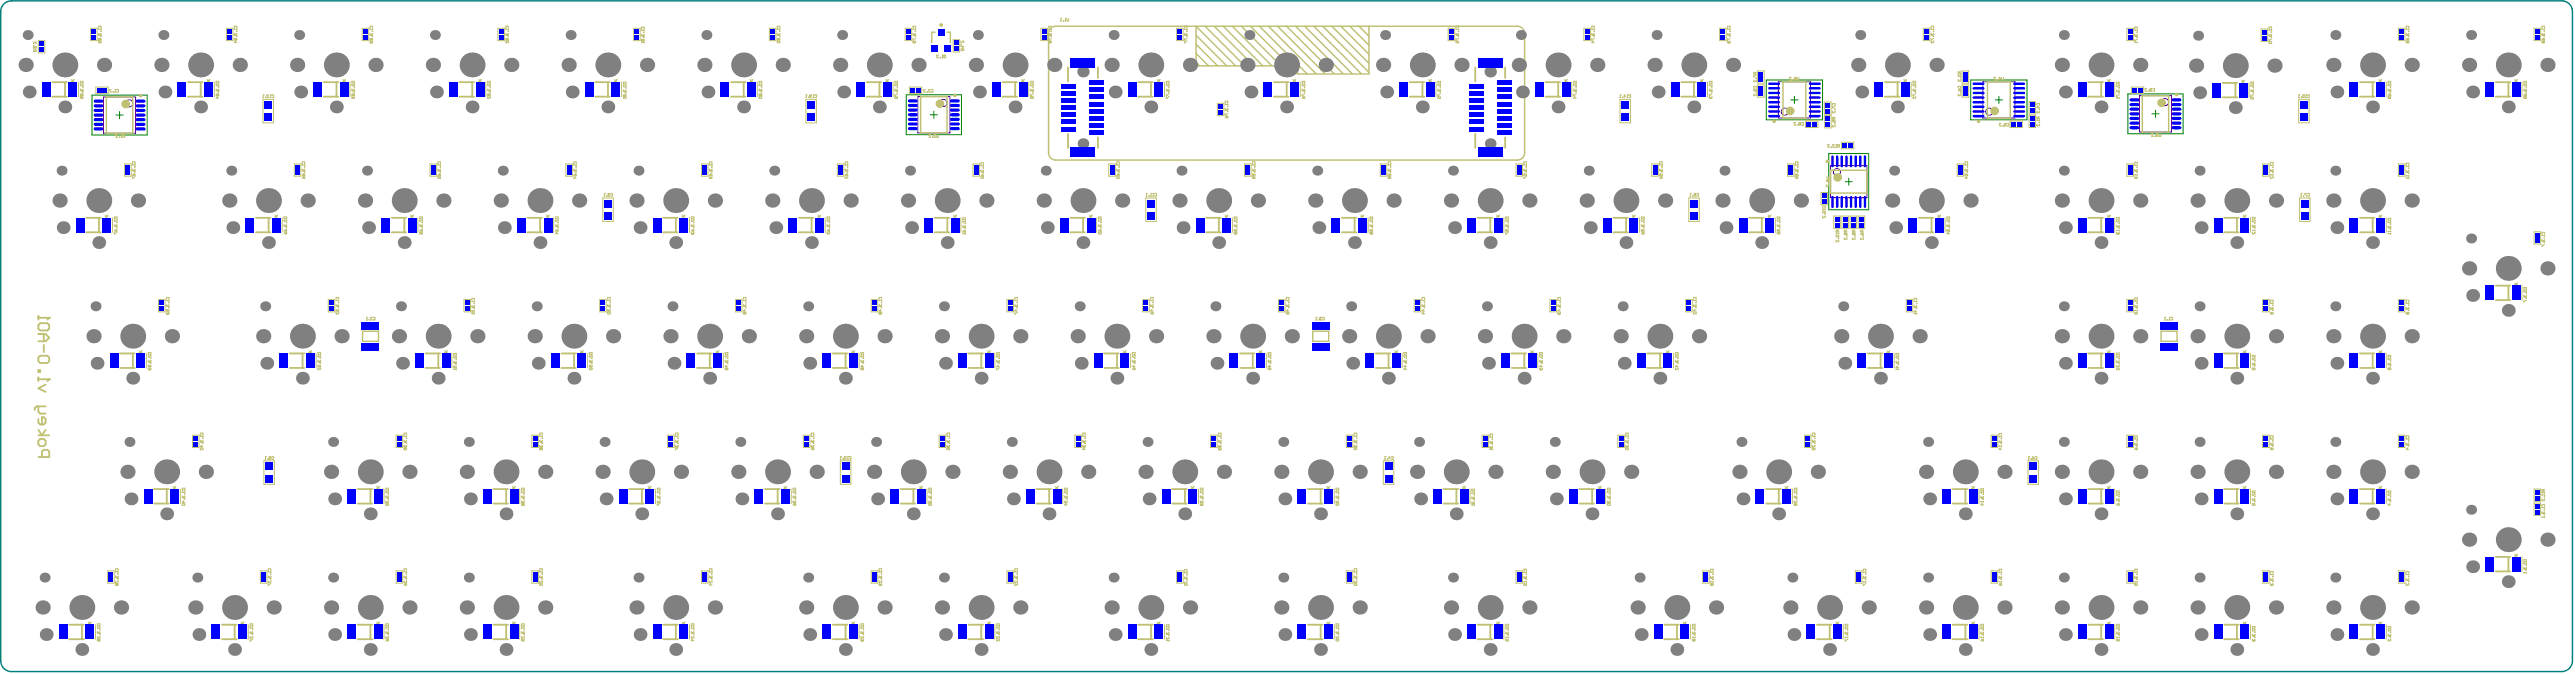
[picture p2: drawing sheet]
<svg xmlns="http://www.w3.org/2000/svg" width="601mm" height="157mm" viewBox="0 0 601 157" stroke-linecap="round" stroke-linejoin="round" font-family="sans-serif">
<g fill="none" stroke="#008000" stroke-width=".23">
<path d="M412.6 18.7h13.1v9.3h-13.1zM460.3 18.7h13.2v9.3h-13.2zM21.5 22.2h12.9v9.3h-12.9zM27.1 26.9h1.7M27.9 26v1.7M211.7 22.1h12.9v9.3h-12.9zM217.3 26.8h1.7M218.1 26v1.6M418.3 23.3h1.7M419.2 22.5v1.7M427.2 35.8h9.3v13.2h-9.3zM466.1 23.3h1.6"/>
<path d="M466.9 22.5v1.7M497 21.9h12.9v9.3h-12.9zM502.7 26.6h1.6M503.5 25.7v1.7M431 42.4h1.7M431.8 41.6v1.6"/>
</g>
<g fill="none" stroke="#800080" stroke-width=".23">
<path d="M415.4 19.1h7.5v8.5h-7.5zM463.2 19.1h7.5v8.5h-7.5zM24.2 22.6h7.5v8.5h-7.5zM214.4 22.5h7.5v8.5h-7.5zM427.6 38.7h8.5v7.4h-8.5zM499.7 22.3h7.5v8.5h-7.5z"/>
<circle cx="30.2" cy="24.1" r=".83"/>
<circle cx="220.4" cy="24" r=".83"/>
<circle cx="416.9" cy="26.1" r=".83"/>
<circle cx="464.7" cy="26.1" r=".83"/>
<circle cx="505.7" cy="23.8" r=".83"/>
<circle cx="429.1" cy="40.2" r=".83"/>
</g>
<path d="M.7 1.1a2.49 2.49 0 0 1 2-.9h595.7a2.49 2.49 0 0 1 2.5 2.5v151.6a2.49 2.49 0 0 1-2.5 2.5h-595.7a2.5 2.5 0 0 1-2.5-2.5v-151.6v-.6zM600.9 153.5h.1" fill="none" stroke="#008080" stroke-width=".34"/>
<g fill="none" stroke="#c0c073" stroke-width=".23">
<path d="M7.8 12h.6v-.3l-.3-.1-.1 .4M7.8 9.8v.4l.5-.4v.4M7.8 11.6l.2 .2M7.8 10.6l.1 .1zM8.1 11.1h-.3l.1 .3M8.1 11.1v.1M8.2 11h.1M8.2 11l.2 .1-.1 .3M8.2 11l-.1 .1M8.9 9.5h1.6v2.8h-1.6zM16.7 19h.6M16.7 18.6l.3 .3"/>
<path d="M17.3 18.6l-.4 .4M18.4 19.2v3.4M18.8 19h.6v.3l-.5 .1zM18.9 19.6v.4l.5-.4v.4M21.2 6.6h1.5v2.9h-1.5zM23 6.8h.1M23 6.8h.6M23.1 6.5v-.4h.4v.4M23.1 7.8l-.1 .3 .2 .1M23.1 6.7l-.1 .1M23.2 8.2h.1M23.3 9.1h-.3l.1 .3 .2-.1"/>
<path d="M23.3 9.1h.3l-.1 .3-.2-.1M23.3 8.1l-.1 .1M23.3 8v.1M23.3 9.1v.2M23.5 9.6v.4l-.3-.1 .1-.3h-.3v.4M23.5 7.8l.1 .3h-.3M23.5 7.3l.1 .1zM23.5 8.4l.1 .1zM23.6 6.7v.2M48.4 19h.6M48.4 18.6l.3 .3M49 18.6l-.4 .4"/>
<path d="M50.1 19.2v3.4M50.5 19h.6v.3l-.5 .1zM50.6 19.6v.4l.5-.4v.4M52.9 6.6h1.5v2.9h-1.5zM54.7 6.8h.1M54.7 6.8h.6M54.8 6.5v-.4h.4v.4M54.8 7.8l-.1 .3 .2 .1M54.8 6.7l-.1 .1M54.9 8.2h.1M55 9.1h-.3l.1 .3 .2-.1M55 9.1h.3l-.1 .3-.2-.1"/>
<path d="M55 8.1l-.1 .1M55 8v.1M55 9.1v.2M55.2 7.3l.1 .1zM55.2 7.8l.1 .3h-.3M55.2 8.4l.1 .1zM55.3 9.9h-.6l.3-.3v.4M55.3 6.7v.2M80.1 19h.6M80.1 18.6l.3 .3M80.7 18.6l-.4 .4M81.8 19.2v3.4"/>
<path d="M82.2 19h.6v.3l-.5 .1zM82.3 19.6v.4l.5-.4v.4M84.6 6.6h1.5v2.9h-1.5zM86.4 6.8h.1M86.4 6.8h.7M86.5 9.6l-.1 .3 .2 .1M86.5 6.5v-.4h.4v.4M86.5 7.8l-.1 .3 .2 .1M86.5 6.7l-.1 .1M86.6 8.2h.1M86.6 10h.1M86.7 9.1h.4l-.2 .3-.2-.1"/>
<path d="M86.7 9.1h-.3l.1 .3 .2-.1M86.7 8.1l-.1 .1M86.7 8v.1M86.7 9.1v.2M86.7 9.8v.1M86.7 9.9l-.1 .1M86.9 7.8l.2 .3h-.4M86.9 9.6l.2 .3h-.4M86.9 7.3l.2 .1zM86.9 8.4l.2 .1zM87.1 6.7v.2M111.8 19h.6"/>
<path d="M111.8 18.6l.3 .3M112.4 18.6l-.4 .4M113.5 19.2v3.4M113.9 19h.6v.3l-.5 .1zM114 19.6v.4l.5-.4v.4M116.3 6.6h1.5v2.9h-1.5zM118.1 6.8h.1M118.1 6.8h.7M118.2 6.5v-.4h.5v.4M118.2 7.8l-.1 .3 .2 .1M118.2 9.6v.4l.6-.4v.4M118.2 6.7l-.1 .1"/>
<path d="M118.3 8.2h.1M118.4 9.1h-.3l.1 .3 .2-.1M118.4 9.1h.4l-.1 .3-.3-.1M118.4 8.1l-.1 .1M118.4 8v.1M118.4 9.1v.2M118.7 7.8l.1 .3h-.4M118.7 7.3l.1 .1zM118.7 8.4l.1 .1zM118.8 6.7v.2M143.5 19h.6M143.5 18.6l.3 .3"/>
<path d="M144.1 18.6l-.4 .4M145.2 19.2v3.4M145.6 19.2h.6v.3l-.5 .1zM145.7 19.8v.4l.5-.4v.4M148 6.6h1.5v2.9h-1.5zM149.8 7h.1M149.8 9.9h.1M149.8 7h.7M149.8 9.9h.7M149.9 8l-.1 .3 .2 .1M149.9 6.7v-.4h.5v.4M149.9 6.9l-.1 .1"/>
<path d="M149.9 9.8l-.1 .1M150 8.4h.1M150.2 9.3h.3l-.1 .3-.2-.1M150.2 8.3l-.2 .1M150.2 9.3h-.4l.1 .3 .3-.1M150.2 8.2v.1M150.2 9.3v.2M150.4 8l.1 .3h-.3M150.4 7.5l.1 .1zM150.4 8.6l.1 .1zM150.5 6.9v.3M150.5 9.8v.2"/>
<path d="M175.2 19h.6M175.2 18.6l.3 .3M175.8 18.6l-.4 .4M176.9 19.2v3.4M177.3 19h.7v.3l-.6 .1zM177.4 19.6v.4l.6-.4v.4M179.7 6.6h1.5v2.9h-1.5zM181.5 6.8h.1M181.5 9.7l.6-.1 .1 .3-.5 .1zM181.5 6.8h.7M181.7 7.8l-.2 .3 .3 .1M181.7 6.5v-.4h.4v.4"/>
<path d="M181.7 6.7l-.2 .1M181.8 8.2h.1M181.9 9.1h.3l-.1 .3-.2-.1M181.9 9.1h-.4l.2 .3 .2-.1M181.9 8.1l-.1 .1M181.9 8v.1M181.9 9.1v.2M182.1 7.3l.1 .1zM182.1 7.8l.1 .3h-.3M182.1 8.4l.1 .1zM182.2 6.7v.2M206.9 19h.6"/>
<path d="M206.9 18.6l.3 .3M207.5 18.6l-.4 .4M208.6 19.2v3.4M209 19h.7v.3l-.6 .1zM209.1 19.6v.4l.6-.4v.4M211.4 6.6h1.6v2.9h-1.6zM213.3 6.8h.1M213.3 8.9v.5l.6-.5M213.3 6.8h.6M213.4 6.5v-.4h.4v.4M213.4 7.8l-.1 .3 .2 .1M213.4 6.7l-.1 .1"/>
<path d="M213.5 8.2h.1M213.6 8.1l-.1 .1M213.6 8v.1M213.8 9.6v.4h-.4l-.1-.3h.3v.3M213.8 7.3l.1 .1zM213.8 7.8l.1 .3h-.3M213.8 8.4l.1 .1zM213.9 6.7v.2M219.2 13h-.4l.4 .5h-.4M219.6 13.4l.1 .1zM220 13.5h.2M220.1 12.9h.1"/>
<path d="M220.1 12.9v.6M220.1 12.9l.1 .1M220.5 13h.4l-.1 .5-.3-.1zM220.7 13.3l-.2 .2M222.7 9.3h1.5v2.8h-1.5zM224.5 9.6v.4l.5-.4v.4M224.5 10.4l.1 .1zM224.5 11.8h.6v-.3l-.3-.1-.1 .4M224.5 11.4l.2 .2M224.8 10.7v.5l.3-.4h-.6M238.6 19h.7M238.6 18.6l.3 .3"/>
<path d="M239.3 18.6l-.5 .4M240.3 19.2v3.4M240.7 19h.7v.3l-.6 .1zM240.8 19.6v.4l.6-.4v.4M243.1 6.6h1.6v2.9h-1.6zM245 6.8h.1M245 6.8h.6M245 8.9v.5l.6-.5M245.1 6.5v-.4l.5 .1-.1 .3M245.1 7.8l-.1 .3 .2 .1M245.1 6.7l-.1 .1M245.2 8.2h.1"/>
<path d="M245.3 9.7h.3l-.1 .3-.2-.1M245.3 9.7h-.3l.1 .3 .2-.1M245.3 8.1l-.1 .1M245.3 8v.1M245.3 9.7v.2M245.5 7.3l.1 .1zM245.5 7.8l.1 .3h-.3M245.5 8.4l.1 .1zM245.6 6.7v.2M247.7 4.9h.2M247.8 4.3h.1M247.8 4.3l.1 .1"/>
<path d="M247.8 4.3v.6M248.4 4.8l.1 .1zM248.8 4.9h.2M248.9 4.3h.1M248.9 4.3v.6M248.9 4.3l.1 .1M249.2 4.3l.1 .6 .3-.1v-.5M270.3 19h.7M270.3 18.6l.3 .3M271 18.6l-.5 .4M272 19.2v3.4M272.4 19h.7v.3l-.6 .1z"/>
<path d="M272.5 19.6v.4l.6-.4v.4M274.9 6.6h1.5v2.9h-1.5zM276.7 6.8h.1M276.7 8.9v.5l.6-.5M276.7 9.6v.4l.6-.4M276.7 6.8h.6M276.8 6.5v-.4l.5 .1-.1 .3M276.8 7.8l-.1 .3 .2 .1M276.8 6.7l-.1 .1M276.9 8.2h.1M277 8v.1M277 8.1l-.1 .1"/>
<path d="M277.2 7.3l.1 .1zM277.2 7.8l.1 .3h-.3M277.2 8.4l.1 .1zM277.3 6.7v.2M302 19h.7M302 18.6l.4 .3M302.7 18.6l-.5 .4M303.7 19.2v3.4M304.2 19h.6v.3l-.5 .1zM304.3 19.6v.4l.5-.4v.4M333.7 19h.7M333.7 18.6l.4 .3"/>
<path d="M334.4 18.6l-.4 .4M335.4 19.2v3.4M335.9 19h.6v.3l-.5 .1zM336 19.6v.4l.5-.4v.4M338.3 6.6h1.5v2.9h-1.5zM340.1 6.8h.1M340.1 6.8h.6M340.1 8.9v.5l.6-.5M340.2 7.8l-.1 .3 .2 .1M340.2 6.5v-.4h.4v.4M340.2 6.7l-.1 .1M340.3 8.2h.1"/>
<path d="M340.4 8.1l-.1 .1M340.4 8v.1M340.6 9.6v.4l-.3-.1 .1-.3h-.3v.4M340.6 7.8l.1 .3h-.3M340.6 7.3l.1 .1zM340.6 8.4l.1 .1zM340.7 6.7v.2M365.5 19h.6M365.5 18.6l.3 .3M366.1 18.6l-.4 .4M367.1 19.2v3.4M367.6 19h.6v.3l-.5 .1z"/>
<path d="M367.7 19.6v.4l.5-.4v.4M370 6.6h1.5v2.9h-1.5zM371.8 6.8h.1M371.8 6.8h.6M371.8 8.9v.5l.6-.5M371.9 7.8l-.1 .3 .2 .1M371.9 6.5v-.4h.4v.4M371.9 6.7l-.1 .1M372 8.2h.1M372.1 8.1l-.1 .1M372.1 8v.1M372.3 7.3l.1 .1z"/>
<path d="M372.3 7.8l.1 .3h-.3M372.3 8.4l.1 .1zM372.4 9.9h-.6l.3-.3v.4M372.4 6.7v.2M397.2 19h.6M397.2 18.6l.3 .3M397.8 18.6l-.4 .4M398.9 19.2v3.4M399.3 19h.6v.3l-.5 .1zM399.4 19.6v.4l.5-.4v.4M401.7 6.6h1.5v2.9h-1.5zM403.5 6.8h.1"/>
<path d="M403.5 6.8h.6M403.5 8.9v.5l.6-.5M403.6 6.5v-.4h.4v.4M403.6 9.6l-.1 .3 .2 .1M403.6 7.8l-.1 .3 .2 .1M403.6 6.7l-.1 .1M403.7 8.2h.1M403.7 10h.1M403.8 8.1l-.1 .1M403.8 8v.1M403.8 9.8v.1M403.8 9.9l-.1 .1"/>
<path d="M404 7.8l.1 .3h-.3M404 7.3l.1 .1zM404 8.4l.1 .1zM404 9.6l.1 .3h-.3M404.1 6.7v.2M409.6 17.5v.5l.7-.5M409.7 18.7v.4l.6-.4v.4M410.1 16.9l-.1 .4-.4-.1v-.3h.7M410.1 17.1l.2 .2M410.2 18.2l.1 .1zM410.6 19.8h1.5v2.9h-1.5zM410.6 16.6h1.5v2.8h-1.5z"/>
<path d="M418.4 18.1h-.4l.4 .6h-.4M418.8 18.6l.1 .1zM419.1 18h.5v.4h-.5l.2 .3 .3-.1M419.8 18l.1 .7 .3-.1v-.6M444.7 19h.7M444.7 18.6l.3 .3M445.4 18.6l-.5 .4M446.4 19.2v3.4M446.8 19h.7v.3l-.6 .1zM446.9 19.6v.4l.6-.4v.4M449.2 6.6h1.6v2.9h-1.6zM451.1 6.8h.1"/>
<path d="M451.1 6.8h.6M451.1 8.9v.5l.6-.5M451.2 9.6v.4l.5-.4v.4M451.2 6.5v-.4h.4v.4M451.2 7.8l-.1 .3 .2 .1M451.2 6.7l-.1 .1M451.3 8.2h.1M451.4 8.1l-.1 .1M451.4 8v.1M451.6 7.3l.1 .1zM451.6 7.8l.1 .3h-.3M451.6 8.4l.1 .1z"/>
<path d="M451.7 6.7v.2M457.5 18.6v.4l.5-.4v.4M457.5 17.4v.4l.5-.4v.4M457.8 16.8l-.1 .4-.3-.1v-.3h.6M457.8 17l.2 .2M457.9 18l.1 .1zM458.3 19.8h1.5v2.9h-1.5zM458.3 16.6h1.5v2.8h-1.5zM466.2 18.1h-.5l.5 .6h-.5M466.6 18.6l.1 .1zM466.9 18.4h.4l-.3-.4v.7M467.5 18l.1 .7 .4-.1v-.6"/>
<path d="M492.3 19h.6M492.3 18.6l.3 .3M492.9 18.6l-.4 .4M494 19.2v3.4M494.4 19.2h.6v.3l-.5 .1zM494.5 19.8v.4l.5-.4v.4M496.8 6.6h1.5v2.9h-1.5zM498.6 7h.1M498.6 9.9h.1M498.6 9.2v.4l.7-.4M498.6 7h.7M498.6 9.9h.7"/>
<path d="M498.7 6.7v-.4h.5v.4M498.7 8l-.1 .3 .2 .1M498.7 6.9l-.1 .1M498.7 9.8l-.1 .1M498.8 8.4h.1M498.9 8.2v.1M498.9 8.3l-.1 .1M499.2 7.5l.1 .1zM499.2 8l.1 .3h-.4M499.2 8.6l.1 .1zM499.3 6.9v.3M499.3 9.8v.2"/>
<path d="M523.6 19.1h.7M523.6 18.7l.4 .3M524.3 18.7l-.4 .4M525.3 19.3v3.4M525.8 19.1h.6v.4l-.5 .1zM525.9 19.8v.4l.5-.4v.4M528.2 6.8h1.5v2.8h-1.5zM530 7h.1M530 9.8l.5-.1 .1 .4-.5 .1zM530 9.1v.4l.6-.4M530 7h.6M530.1 6.7v-.4h.4v.4"/>
<path d="M530.1 7.9l-.1 .4 .2 .1M530.1 6.9l-.1 .1M530.2 8.4h.1M530.3 8.3l-.1 .1M530.3 8.2v.1M530.5 7.4l.1 .1zM530.5 7.9l.1 .4h-.3M530.5 8.6l.1 .1zM530.6 6.9v.2M555.7 19h.6M555.7 18.6l.3 .3M556.3 18.6l-.4 .4"/>
<path d="M557.4 19.2v3.4M557.8 19h.7v.3l-.6 .1zM557.9 19.6v.4l.6-.4v.4M560.2 6.6h1.5v2.9h-1.5zM562 6.8h.1M562 6.8h.7M562.2 6.5v-.4l.5 .1-.1 .3M562.2 7.8l-.2 .3 .3 .1M562.2 6.7l-.2 .1M562.3 8.2h.1M562.4 8.9l.3 .2-.1 .3-.2-.1zM562.4 8.1l-.1 .1"/>
<path d="M562.4 8v.1M562.4 8.9l-.4 .5M562.6 7.8l.1 .3h-.3M562.6 9.6v.4h-.4l-.2-.3h.4v.3M562.6 7.3l.1 .1zM562.6 8.4l.1 .1zM562.7 6.7v.2M587.4 19h.6M587.4 18.6l.3 .3M588 18.6l-.4 .4M589.1 19.2v3.4M589.5 19h.7v.3l-.6 .1z"/>
<path d="M589.6 19.6v.4l.6-.4v.4M591.9 6.6h1.6v2.9h-1.6zM593.8 6.8h.1M593.8 6.8h.6M593.9 6.5v-.4h.4v.4M593.9 7.8l-.1 .3 .2 .1M593.9 6.7l-.1 .1M594 8.2h.1M594.1 8.1l-.1 .1M594.1 8.9l-.3 .5M594.1 9.7h-.3l.1 .3 .2-.1M594.1 8.9l.3 .2-.1 .3-.2-.1z"/>
<path d="M594.1 9.7h.3l-.1 .3-.2-.1M594.1 8v.1M594.1 9.7v.2M594.3 7.3l.1 .1zM594.3 7.8l.1 .3h-.3M594.3 8.4l.1 .1zM594.4 6.7v.2M18.9 20.8l-.1 .3 .2 .1M19 21.2h.1M19.1 22h-.3l.1 .4 .2-.2M19.1 22h.3l-.1 .4-.2-.2M19.1 21.1l-.1 .1"/>
<path d="M19.1 21v.1M19.1 22v.2M19.3 20.2l.1 .1zM19.3 22.6v.4l-.3-.1 .1-.3h-.3v.4M19.3 20.8l.1 .3h-.3M19.3 21.4l.1 .1zM22.4 20.3h2.9v1.5h-2.9zM26 21h-.4l.4 .5h-.4M26.4 21.4l.1 .1zM26.8 21.5h.2M26.9 20.9h.1M26.9 20.9v.6"/>
<path d="M26.9 20.9l.1 .1M27.2 21h.5v.4h-.5M27.5 31.5h-.5l.5 .6h-.5M27.9 32l.1 .1zM28.3 32.1h.2M28.4 31.4h.1M28.4 31.4v.7M28.4 31.4l.1 .1M28.7 31.4l.1 .7 .4-.1v-.6M29.1 38.3h1.5v2.8h-1.5zM30.9 38.5h.1M30.9 38.5h.7"/>
<path d="M31 38.2v-.4h.5v.4M31 39.5l-.1 .3 .2 .1M31 38.4l-.1 .1M31.1 39.9h.1M31.2 39.8l-.1 .1M31.2 39.7v.1M31.5 38.9l.1 .1zM31.5 39.5l.1 .3h-.4M31.6 38.4v.2M50.6 20.8l-.1 .3 .2 .1M50.7 21.2h.1M50.8 22h-.3l.1 .4 .2-.2"/>
<path d="M50.8 22h.3l-.1 .4-.2-.2M50.8 21.1l-.1 .1M50.8 21v.1M50.8 22v.2M51 20.2l.1 .1zM51 20.8l.1 .3h-.3M51 21.4l.1 .1zM51.1 22.9h-.6l.3-.3v.4M61.4 22.8h.2M61.4 23.2h2.5v5.5h-2.5zM61.5 22.1h.1M61.5 22.1v.7"/>
<path d="M61.5 22.1l.1 .1M62 22.7l.1 .1zM62.8 22.2h-.5l.5 .6h-.5M63.1 22.8h.2M63.2 22.1h.1M63.2 22.1v.7M63.2 22.1l.1 .1M63.5 22.2h.4l-.1 .6-.3-.1M68.7 38.3h1.6v2.8h-1.6zM70.6 38.5h.1M70.6 38.5h.6M70.7 38.2v-.4h.4v.4"/>
<path d="M70.7 39.5l-.1 .3 .2 .1M70.7 38.4l-.1 .1M70.8 39.9h.1M70.9 39.8l-.1 .1M70.9 39.7v.1M71.1 38.9l.1 .1zM71.1 39.5l.1 .3h-.3M71.2 38.4v.2M82.3 20.8l-.1 .3 .2 .1M82.3 22.6l-.1 .3 .2 .1M82.4 21.2h.1M82.4 23h.1"/>
<path d="M82.5 22h-.3l.1 .4 .2-.2M82.5 22h.3l-.1 .4-.2-.2M82.5 21.1l-.1 .1M82.5 21v.1M82.5 22v.2M82.5 22.8v.1M82.5 22.9l-.1 .1M82.7 20.2l.1 .1zM82.7 20.8l.1 .3h-.3M82.7 21.4l.1 .1zM82.7 22.6l.1 .3h-.3M100.5 38.3h1.5v2.8h-1.5z"/>
<path d="M102.3 38.5h.1M102.3 38.5h.6M102.4 38.2v-.4h.4v.4M102.4 39.5l-.1 .3 .2 .1M102.4 38.4l-.1 .1M102.5 39.9h.1M102.6 39.8l-.1 .1M102.6 39.7v.1M102.8 38.9l.1 .1zM102.8 39.5l.1 .3h-.3M102.9 38.4v.2M114 20.8l-.1 .3 .2 .1"/>
<path d="M114 22.6v.4l.5-.4v.4M114.1 21.2h.1M114.2 22h-.3l.1 .4 .2-.2M114.2 22h.3l-.1 .4-.2-.2M114.2 21.1l-.1 .1M114.2 21v.1M114.2 22v.2M114.4 20.2l.1 .1zM114.4 20.8l.1 .3h-.3M114.4 21.4l.1 .1zM132.2 38.3h1.5v2.8h-1.5zM134 38.5h.1"/>
<path d="M134 38.5h.6M134.1 38.2v-.4h.4v.4M134.1 39.5l-.1 .3 .2 .1M134.1 38.4l-.1 .1M134.2 39.9h.1M134.3 39.8l-.1 .1M134.3 39.7v.1M134.5 38.9l.1 .1zM134.5 39.5l.1 .3h-.3M134.6 38.4v.2M145.6 22.9h.1M145.6 22.9h.6"/>
<path d="M145.7 21l-.1 .3 .2 .1M145.7 22.8l-.1 .1M145.8 21.4h.1M145.9 22.2h-.3l.1 .4 .2-.1M145.9 22.2h.3l-.1 .4-.2-.1M145.9 21.3l-.1 .1M145.9 21.2v.1M145.9 22.2v.3M146.1 21l.1 .3h-.3M146.1 20.5l.1 .1zM146.1 21.6l.1 .1zM146.2 22.8v.2"/>
<path d="M163.9 38.3h1.5v2.8h-1.5zM165.7 38.5h.1M165.7 38.5h.6M165.8 38.2v-.4h.4v.4M165.8 39.5l-.1 .3 .2 .1M165.8 38.4l-.1 .1M165.9 39.9h.1M166 39.7v.1M166 39.8l-.1 .1M166.2 38.9l.1 .1zM166.2 39.5l.1 .3h-.3M166.3 38.4v.2"/>
<path d="M177.3 22.7l.5-.1 .2 .3-.6 .1zM177.4 20.8l-.1 .3 .2 .1M177.5 21.2h.1M177.6 22h-.3l.1 .4 .2-.2M177.6 22h.4l-.2 .4-.2-.2M177.6 21.1l-.1 .1M177.6 21v.1M177.6 22v.2M177.8 20.2l.2 .1zM177.8 20.8l.2 .3h-.4M177.8 21.4l.2 .1zM188.2 22.8h.2"/>
<path d="M188.3 23.2h2.4v5.5h-2.4zM188.3 22.1h.1M188.3 22.1v.7M188.3 22.1l.1 .1M188.9 22.7l.1 .1zM189.2 22.4h.1M189.2 22.4l.1 .1M189.3 22.5v.3l.3-.1M189.3 22.5h.1M189.6 22.2l-.3-.1-.1 .3M189.9 22.8h.2M190 22.1h.1"/>
<path d="M190 22.1v.7M190 22.1l.1 .1M190.3 22.2h.5l-.1 .6-.4-.1M195.6 38.3h1.5v2.8h-1.5zM197.4 38.5h.1M197.4 38.5h.6M197.5 38.2v-.4h.4v.4M197.5 39.5l-.1 .3 .2 .1M197.5 38.4l-.1 .1M197.6 39.9h.1M197.7 39.8l-.1 .1M197.7 39.7v.1"/>
<path d="M197.9 38.9l.1 .1zM197.9 39.5l.1 .3h-.3M198 38.4v.2M209 21.9v.5l.7-.5M209.1 20.8l-.1 .3 .2 .1M209.2 21.2h.1M209.3 21.1l-.1 .1M209.3 21v.1M209.6 20.2l.1 .1zM209.6 20.8l.1 .3h-.4M209.6 21.4l.1 .1zM209.6 22.6v.4h-.5l-.1-.3h.3v.3"/>
<path d="M212.4 20.3h2.9v1.5h-2.9zM216.1 21h-.4l.4 .5h-.4M216.5 21.4l.2 .1zM217.3 21h-.4l.4 .5h-.4M217.4 31.5h-.4l.4 .6h-.4M217.5 21h.4v.4h-.4M217.8 32l.1 .1zM218.6 31.5h-.5l.5 .6h-.5M218.8 31.4l.1 .7 .3-.1v-.6M227.3 38.3h1.5v2.8h-1.5zM229.1 38.7h.1M229.1 38.7h.6"/>
<path d="M229.2 39.7l-.1 .3 .2 .1M229.2 38.4v-.4l.5 .1-.1 .3M229.2 38.6l-.1 .1M229.4 40l-.1 .1M229.4 39.9v.1M229.6 39.7l.1 .3h-.3M229.6 39.1l.1 .1zM229.7 38.6v.2M240.7 21.9v.5l.7-.5M240.8 20.8l-.1 .3 .2 .1M240.9 21.2h.1M241.1 22.7h-.4l.1 .3 .3-.1"/>
<path d="M241.1 22.7h.3l-.1 .3-.2-.1M241.1 21.1l-.2 .1M241.1 21v.1M241.1 22.7v.2M241.3 20.2l.1 .1zM241.3 20.8l.1 .3h-.3M241.3 21.4l.1 .1zM259 38.3h1.5v2.8h-1.5zM260.8 38.5h.1M260.8 38.5h.6M260.9 38.2v-.4l.5 .1-.1 .3M260.9 39.5l-.1 .3 .2 .1"/>
<path d="M260.9 38.4l-.1 .1M261 39.9h.1M261.1 39.8l-.1 .1M261.1 39.7v.1M261.3 38.9l.1 .1zM261.3 39.5l.1 .3h-.3M261.4 38.4v.2M272.4 21.9v.5l.7-.5M272.4 22.6v.4l.7-.4M272.5 20.8l-.1 .3 .3 .1M272.7 21.2h.1M272.8 21v.1"/>
<path d="M272.8 21.1l-.1 .1M273 20.2l.1 .1zM273 20.8l.1 .3h-.3M273 21.4l.1 .1zM284.4 24.1h1.5v2.9h-1.5zM286.2 24.4h.1M286.2 26.5v.4l.6-.4M286.2 24.4h.6M286.3 24v-.4h.4v.4M286.3 25.3l-.1 .3 .2 .1M286.3 24.3l-.1 .1M286.4 25.7h.1"/>
<path d="M286.5 27.1l.3 .1-.1 .3-.2-.1zM286.5 25.6l-.1 .1M286.5 25.5v.1M286.5 27.1l-.3 .4M286.7 24.8l.1 .1zM286.7 25.3l.1 .3h-.3M286.7 25.9l.1 .1zM286.8 24.3v.2M290.7 38.3h1.5v2.8h-1.5zM292.5 38.5h.1M292.5 38.5h.7M292.6 38.2v-.4l.6 .1-.1 .3"/>
<path d="M292.6 39.5l-.1 .3 .2 .1M292.6 38.4l-.1 .1M292.7 39.9h.1M292.8 39.8l-.1 .1M292.8 39.7v.1M293.1 38.9l.1 .1zM293.1 39.5l.1 .3h-.4M293.2 38.4v.2M304.2 21.9v.5l.6-.5M304.3 20.8l-.1 .3 .2 .1M304.4 21.2h.1M304.5 22.6l.3 .1-.1 .3-.2-.1z"/>
<path d="M304.5 21.1l-.1 .1M304.5 21v.1M304.5 22.6l-.3 .4M304.7 20.2l.1 .1zM304.7 20.8l.1 .3h-.3M304.7 21.4l.1 .1zM322.4 38.3h1.5v2.8h-1.5zM324.2 38.5h.1M324.2 38.5h.7M324.3 38.2v-.4l.6 .1-.1 .3M324.3 39.5l-.1 .3 .2 .1M324.3 38.4l-.1 .1"/>
<path d="M324.4 39.9h.1M324.5 39.8l-.1 .1M324.5 39.7v.1M324.8 38.9l.1 .1zM324.8 39.5l.1 .3h-.4M324.9 38.4v.2M335.9 21.9v.5l.6-.5M336 20.8l-.1 .3 .2 .1M336.1 21.2h.1M336.2 21.1l-.1 .1M336.2 21v.1M336.4 20.2l.1 .1z"/>
<path d="M336.4 20.8l.1 .3h-.3M336.4 21.4l.1 .1zM336.4 22.6v.4l-.3-.1 .1-.3h-.3v.4M354.1 38.3h1.5v2.8h-1.5zM355.9 38.5h.1M355.9 38.5h.7M356 38.2v-.4l.6 .1-.1 .3M356 39.5l-.1 .3 .3 .1M356 38.4l-.1 .1M356.2 39.9h.1M356.3 39.7v.1M356.3 39.8l-.1 .1"/>
<path d="M356.5 38.9l.1 .1zM356.5 39.5l.1 .3h-.3M356.6 38.4v.2M367.6 21.9v.5l.6-.5M367.7 20.8l-.1 .3 .2 .1M367.8 21.2h.1M367.9 21.1l-.1 .1M367.9 21v.1M368.1 20.2l.1 .1zM368.1 20.8l.1 .3h-.3M368.1 21.4l.1 .1zM368.2 22.9h-.6l.3-.3v.4"/>
<path d="M378.4 22.8h.2M378.4 23.2h2.5v5.5h-2.5zM378.5 22.1h.1M378.5 22.1v.7M378.5 22.1l.1 .1M379 22.7l.1 .1zM379.3 22.5h.4l-.3-.4v.7M380.1 22.8h.2M380.2 22.1h.1M380.2 22.1v.7M380.2 22.1l.1 .1M380.5 22.2h.4l-.1 .6-.3-.1"/>
<path d="M385.8 38.3h1.6v2.8h-1.6zM387.6 38.5h.1M387.6 38.5h.7M387.8 38.2v-.4h.4v.4M387.8 39.5l-.2 .3 .3 .1M387.8 38.4l-.2 .1M387.9 39.9h.1M388 39.8l-.1 .1M388 39.7v.1M388.2 38.9l.1 .1zM388.2 39.5l.1 .3h-.3M388.3 38.4v.2"/>
<path d="M399.3 21.9v.5l.6-.5M399.4 20.8l-.1 .3 .2 .1M399.4 22.6l-.1 .3 .2 .1M399.5 21.2h.1M399.5 23h.1M399.6 21.1l-.1 .1M399.6 21v.1M399.6 22.8v.1M399.6 22.9l-.1 .1M399.8 20.2l.1 .1zM399.8 20.8l.1 .3h-.3M399.8 22.6l.1 .3h-.3"/>
<path d="M399.8 21.4l.1 .1zM409.7 21.9v.5l.6-.5v.5M409.7 20.6v-.5h.5v.5M410.2 20.8v.4h-.5l-.1-.3 .2-.1 .2 .4M410.2 21.4l.1 .1zM417.5 38.3h1.6v2.8h-1.6zM419.4 38.5h.1M419.4 38.5h.6M419.5 38.2v-.4h.4v.4M419.5 39.5l-.1 .3 .2 .1M419.5 38.4l-.1 .1M419.5 28.7h-.5l.5 .5h-.5"/>
<path d="M419.6 39.9h.1M419.7 39.8l-.1 .1M419.7 39.7v.1M419.9 38.9l.1 .1zM419.9 39.5l.1 .3h-.3M419.9 29.1l.1 .1zM420 38.4v.2M420.3 28.9v-.3l.3 .1-.1 .2M420.3 28.9v.3l.3-.1-.1-.2M420.3 28.9h.2M420.8 28.7h.5l-.1 .5-.4-.1M421.8 28.3h2.8v1.5h-2.8z"/>
<path d="M426.2 23.8h1.5v2.9h-1.5zM426.2 27h1.5v2.9h-1.5zM427.3 33.9h-.4l.4 .5h-.4M427.7 34.3l.2 .1zM428 24.8v.4l.7-.4M428.1 24.6v-.4l.6 .1-.1 .3M428.1 26v.4l.6-.4v.4M428.1 29.2v.4l.6-.4v.4M428.5 27.4l-.2 .4-.3-.1v-.3h.7M428.5 27.6l.2 .2M428.5 33.9h-.4l.4 .5h-.4M428.6 28.7l.1 .1z"/>
<path d="M428.6 28v.5l-.4-.1 .1-.4h-.3v.5M428.6 25.4l.1 .1zM428.8 34.4h.2M428.9 33.8h.1M428.9 33.8v.6M428.9 33.8l.1 .1M429.4 34.2l-.2 .2M429.7 34.2l-.5-.1 .1-.3h.4v.6M430.2 33.2h2.8v1.5h-2.8zM446.8 21.9v.5l.7-.5M446.9 20.8l-.1 .3 .2 .1M446.9 22.6v.4l.6-.4v.4"/>
<path d="M447 21.2h.1M447.2 21.1l-.2 .1M447.2 21v.1M447.4 20.2l.1 .1zM447.4 20.8l.1 .3h-.3M447.4 21.4l.1 .1zM457.2 38.3h1.5v2.8h-1.5zM457.5 21.9v.5l.5-.5v.5M457.5 20.6v-.5h.4v.5M457.7 20.8l.3 .1-.1 .3-.2-.1zM457.7 20.8l-.3 .4M457.9 21.4l.1 .1z"/>
<path d="M459 38.5h.1M459 38.5h.6M459.1 38.2v-.4l.5 .1-.1 .3M459.1 39.5l-.1 .3 .2 .1M459.1 38.4l-.1 .1M459.2 39.9h.1M459.3 39.8l-.1 .1M459.3 39.7v.1M459.5 38.9l.1 .1zM459.5 39.5l.1 .3h-.3M459.6 38.4v.2M467.4 28.9h-.4l.4 .5h-.4"/>
<path d="M467.9 29.3l.1 .1zM468.2 28.8h.4v.3h-.4l.1 .3 .3-.1M468.8 28.9h.4l-.1 .5-.3-.1M469.5 28.3h2.9v1.5h-2.9zM474 23.7h1.5v2.9h-1.5zM474 26.9h1.5v2.9h-1.5zM475.8 28.1h.1M475.8 28.1h.6M475.9 24.6v-.4l.5 .1-.1 .3M475.9 26v.4l.5-.4v.4M475.9 29v.4l.5-.4v.4M475.9 28l-.1 .1"/>
<path d="M476.2 27.3l-.1 .4-.3-.1v-.3h.6M476.2 27.5l.2 .2M476.3 25.4l.1 .1zM476.3 28.5l.1 .1zM476.4 28v.2M476.4 25.1h-.6l.3-.3v.4M494.4 22.9h.1M494.4 22.1v.5l.6-.5M494.4 22.9h.6M494.5 21l-.1 .3 .2 .1M494.5 22.8l-.1 .1M494.6 21.4h.1"/>
<path d="M494.7 21.2v.1M494.7 21.3l-.1 .1M494.9 21l.1 .3h-.3M494.9 20.5l.1 .1zM494.9 21.6l.1 .1zM495 22.8v.2M496.8 38.3h1.5v2.8h-1.5zM497.9 20.3h2.8v1.5h-2.8zM498.6 38.6h.1M498.6 38.6h.7M498.7 38.3v-.4h.5v.4M498.7 39.6l-.1 .3 .2 .1"/>
<path d="M498.7 38.5l-.1 .1M498.8 40h.1M498.9 39.8v.1M498.9 39.9l-.1 .1M499.2 39l.1 .1zM499.2 39.6l.1 .3h-.4M499.3 38.5v.2M501.5 20.8h-.4l.4 .5h-.4M501.9 21.2l.1 .1zM502.2 20.9h.1M502.2 20.9l.1 .1M502.3 21v.3l.3-.1"/>
<path d="M502.3 21h.1M502.6 20.8l-.3-.1-.1 .2M502.9 20.8h.4v.4h-.4M503 31.3h-.5l.5 .6h-.5M503.4 31.7l.1 .2zM503.7 31.4h.1M503.7 31.4l.1 .1M503.8 31.5v.4l.3-.2M503.8 31.5h.1M504.1 31.3l-.3-.1-.1 .2M504.3 31.2l.1 .7 .4-.2v-.5M525.8 22.1v.4l.6-.4"/>
<path d="M525.8 22.8l.5-.1 .1 .3-.5 .1zM525.9 20.9l-.1 .3 .2 .2M526 21.4h.1M526.1 21.1v.1M526.1 21.2l-.1 .2M526.3 20.4l.1 .1zM526.3 20.9l.1 .3h-.3M526.3 21.6l.1 .1zM528.5 38.3h1.5v2.8h-1.5zM530.3 38.6h.1M530.3 38.6h.7M530.4 38.5l-.1 .1"/>
<path d="M530.4 38.3v-.4h.5v.4M530.4 39.6l-.1 .3 .2 .1M530.5 40h.1M530.7 39.9l-.2 .1M530.7 39.8v.1M530.9 39l.1 .1zM530.9 39.6l.1 .3h-.3M531 38.5v.2M536.9 22.8h.2M536.9 23.2h2.5v5.5h-2.5zM537 22.1h.1M537 22.1v.7"/>
<path d="M537 22.1l.1 .1M537.5 22.7l.1 .1zM537.8 22.1h.5v.4h-.5l.1 .3 .4-.1M538.6 22.8h.2M538.7 22.1h.1M538.7 22.1v.7M538.7 22.1l.1 .1M539 22.2h.4l-.1 .6-.3-.1M557.9 20.8l-.1 .3 .2 .1M558 21.2h.1M558.1 21.9l.4 .1-.2 .4-.2-.2zM558.1 21.1l-.1 .1"/>
<path d="M558.1 21v.1M558.1 21.9l-.3 .5M558.3 20.2l.2 .1zM558.3 20.8l.2 .3h-.4M558.3 21.4l.2 .1zM558.3 22.6v.4h-.4l-.1-.3h.3v.3M560.2 38.3h1.5v2.8h-1.5zM562 38.8h.1M562 38.8h.7M562.2 39.8l-.2 .3 .3 .1M562.2 38.5v-.4h.4v.4M562.2 38.7l-.2 .1"/>
<path d="M562.4 40v.1M562.6 39.8l.1 .3h-.3M562.6 39.2l.1 .1zM562.7 38.7v.2M589.6 20.8l-.1 .3 .2 .1M589.7 21.2h.1M589.8 22.7h-.3l.1 .3 .2-.1M589.8 21.1l-.1 .1M589.8 21.9l-.3 .5M589.8 21.9l.4 .1-.1 .4-.3-.2zM589.8 22.7h.4l-.1 .3-.3-.1M589.8 21v.1"/>
<path d="M589.8 22.7v.2M590.1 20.2l.1 .1zM590.1 20.8l.1 .3h-.4M590.1 21.4l.1 .1zM24.6 50.6h.6M24.6 50.2l.3 .3M25.2 50.2l-.4 .4M26.3 50.9v3.3M26.7 50.6h.6v.4l-.5 .1zM26.7 54.2v.4l.6-.4M26.8 51.3v.4l.5-.4v.4M26.8 52.4l-.1 .3 .2 .2"/>
<path d="M26.9 52.9h.1M27 53.6l.3 .1-.1 .3-.2-.1zM27 52.7l-.1 .2M27 52.6v.1M27 53.6l-.3 .4M27.2 52.4l.1 .3h-.3M27.2 51.9l.1 .1zM27.2 53.1l.1 .1zM30.9 41.2v.5l.7-.5M31.2 40.6l.4 .1-.1 .3-.3-.1zM31.2 40.6l-.3 .4M31.5 40.1l.1 .1z"/>
<path d="M64.2 50.6h.7M64.2 50.2l.3 .3M64.9 50.2l-.5 .4M65.9 50.9v3.3M66.3 50.6h.7v.4l-.6 .1zM66.4 51.3v.4l.6-.4v.4M66.4 52.4l-.1 .3 .2 .2M66.5 52.9h.1M66.7 53.6l.3 .1-.1 .3-.2-.1zM66.7 54.2l.3 .1-.1 .3-.2-.1zM66.7 52.7l-.2 .2M66.7 52.6v.1"/>
<path d="M66.7 53.6l-.4 .4M66.7 54.2l-.4 .4M66.9 51.9l.1 .1zM66.9 52.4l.1 .3h-.3M66.9 53.1l.1 .1zM70.9 41.2l.3 .2-.1 .3-.2-.1zM70.9 40.6l.3 .1-.1 .3-.2-.1zM70.9 40.6l-.3 .4M70.9 41.2l-.3 .5M71.1 40.1l.1 .1zM95.9 50.6h.7M95.9 50.2l.3 .3"/>
<path d="M96.6 50.2l-.5 .4M97.6 50.9v3.3M98 50.6h.7v.4l-.5 .1zM98.2 51.3v.4l.5-.4v.4M98.2 52.4l-.2 .3 .3 .2M98.3 52.9h.1M98.4 53.6l.3 .1-.1 .3-.2-.1zM98.4 52.7l-.1 .2M98.4 52.6v.1M98.4 53.6l-.4 .4M98.6 51.9l.1 .1zM98.6 52.4l.1 .3h-.3"/>
<path d="M98.6 53.1l.1 .1zM98.6 54.2v.4l-.3-.1 .1-.3h-.4v.4M102.6 40.6l.3 .1-.1 .3-.2-.1zM102.6 40.6l-.3 .4M102.8 41.2v.5l-.3-.1 .1-.4h-.3v.5M102.8 40.1l.1 .1zM127.6 50.6h.7M127.6 50.2l.4 .3M128.3 50.2l-.4 .4M129.3 50.9v3.3M129.8 50.6h.6v.4l-.5 .1zM129.9 51.3v.4l.5-.4v.4"/>
<path d="M129.9 52.4l-.1 .3 .2 .2M130 52.9h.1M130.1 53.6l.3 .1-.1 .3-.2-.1zM130.1 53.6l-.3 .4M130.1 52.7l-.1 .2M130.1 52.6v.1M130.3 51.9l.1 .1zM130.3 52.4l.1 .3h-.3M130.3 53.1l.1 .1zM130.4 54.5h-.6l.3-.3v.4M134.3 40.6l.3 .1-.1 .3-.2-.1zM134.3 40.6l-.3 .4"/>
<path d="M134.5 40.1l.1 .1zM134.6 41.6h-.6l.3-.4v.5M140.8 46.2h2.5v5.5h-2.5zM141.1 45.8h.2M141.2 45.2h.1M141.2 45.2v.6M141.2 45.2l.1 .1M141.7 45.7l.1 .1zM142 45.5h.4v-.3l-.4 .1v.4h.5M142.7 45.3h.4v.4h-.4M159.3 50.6h.7M159.3 50.2l.4 .3"/>
<path d="M160 50.2l-.4 .4M161 50.9v3.3M161.5 50.6h.6v.4l-.5 .1zM161.6 51.3v.4l.5-.4v.4M161.6 52.4l-.1 .3 .2 .2M161.6 54.2l-.1 .3 .2 .1M161.7 52.9h.1M161.7 54.6h.1M161.8 53.6l.3 .1-.1 .3-.2-.1zM161.8 52.6v.1M161.8 54.4v.1M161.8 52.7l-.1 .2"/>
<path d="M161.8 53.6l-.3 .4M161.8 54.5l-.1 .1M162 51.9l.1 .1zM162 52.4l.1 .3h-.3M162 53.1l.1 .1zM162 54.2l.1 .3h-.3M165.8 41.2l-.1 .4 .2 .1M165.9 41.7h.1M166 40.6l.3 .1-.1 .3-.2-.1zM166 41.6l-.1 .1M166 41.5v.1M166 40.6l-.3 .4"/>
<path d="M166.2 41.2l.1 .4h-.3M166.2 40.1l.1 .1zM191.1 50.6h.6M191.1 50.2l.3 .3M191.7 50.2l-.4 .4M192.7 50.9v3.3M193.2 50.6h.6v.4l-.5 .1zM193.3 51.3v.4l.5-.4v.4M193.3 52.4l-.1 .3 .2 .2M193.3 54.2v.4l.5-.4v.4M193.4 52.9h.1M193.5 53.6l.3 .1-.1 .3-.2-.1z"/>
<path d="M193.5 52.7l-.1 .2M193.5 52.6v.1M193.5 53.6l-.3 .4M193.7 51.9l.1 .1zM193.7 52.4l.1 .3h-.3M193.7 53.1l.1 .1zM197.5 41.2v.5l.5-.5v.5M197.7 40.6l.3 .1-.1 .3-.2-.1zM197.7 40.6l-.3 .4M197.9 40.1l.1 .1zM222.8 50.6h.6M222.8 50.2l.3 .3"/>
<path d="M223.4 50.2l-.4 .4M224.5 50.9v3.3M224.9 54.5h.1M224.9 54.5h.6M224.9 50.9h.6v.3l-.5 .1zM225 51.5v.4l.5-.4v.4M225 52.6l-.1 .4 .2 .1M225 54.4l-.1 .1M225.1 53.1h.1M225.2 53.8l.3 .1-.1 .3-.2-.1zM225.2 53l-.1 .1M225.2 52.9v.1"/>
<path d="M225.2 53.8l-.3 .4M225.4 52.6l.1 .4h-.3M225.4 52.1l.1 .1zM225.4 53.3l.1 .1zM225.5 54.4v.2M229.1 41.6h.1M229.1 41.6h.6M229.2 41.5l-.1 .1M229.3 40.1h.1M229.4 40.8l.3 .1-.1 .3-.2-.1zM229.4 40.8l-.3 .4M229.6 40.3l.1 .1z"/>
<path d="M229.7 41.5v.2M254.5 50.6h.6M254.5 50.2l.3 .3M255.1 50.2l-.4 .4M256.2 50.9v3.3M256.6 50.6h.6v.4l-.5 .1zM256.6 54.3l.5-.1 .1 .3-.5 .1zM256.7 51.3v.4l.5-.4v.4M256.7 52.4l-.1 .3 .2 .2M256.8 52.9h.1M256.9 53.6l.3 .1-.1 .3-.2-.1zM256.9 52.7l-.1 .2"/>
<path d="M256.9 52.6v.1M256.9 53.6l-.3 .4M257.1 52.4l.1 .3h-.3M257.1 51.9l.1 .1zM257.1 53.1l.1 .1zM260.8 41.4l.5-.2 .1 .4-.5 .1zM261.1 40.6l.3 .1-.1 .3-.2-.1zM261.1 40.6l-.3 .4M261.3 40.1l.1 .1zM267.6 46.2h2.5v5.5h-2.5zM267.7 45.8h.2M267.8 45.2h.1"/>
<path d="M267.8 45.2v.6M267.8 45.2l.1 .1M268.3 45.7l.1 .1zM268.8 45.8h.2M268.9 45.2h.1M268.9 45.2v.6M268.9 45.2l.1 .1M269.3 45.8h.2M269.4 45.2h.1M269.4 45.2v.6M269.4 45.2l.1 .1M269.7 45.3h.4v.4h-.4"/>
<path d="M286.2 50.6h.6M286.2 50.2l.3 .3M286.8 50.2l-.4 .4M287.9 50.9v3.3M288.3 50.6h.6v.4l-.5 .1zM288.4 51.3v.4l.5-.4v.4M288.4 52.4l-.1 .3 .2 .2M288.5 52.9h.1M288.6 52.7l-.1 .2M288.6 52.6v.1M288.8 51.9l.1 .1zM288.8 52.4l.1 .3h-.3"/>
<path d="M288.8 53.1l.1 .1zM288.8 53.6v.4l-.3-.1 .1-.3h-.3v.4M288.8 54.2v.4h-.4l-.1-.3 .2-.1 .1 .4M293.1 40.1l.1 .1zM293.1 40.6v.4l-.4-.1 .1-.3h-.3v.4M293.1 41.2v.5h-.5l-.1-.3 .2-.2 .1 .5M317.9 50.6h.6M317.9 50.2l.3 .3M318.5 50.2l-.4 .4M319.6 50.9v3.3M320 50.6h.6v.4l-.5 .1zM320.1 51.3v.4l.5-.4v.4"/>
<path d="M320.1 52.4l-.1 .3 .2 .2M320.2 52.9h.1M320.3 54.3h-.3l.1 .3 .2-.1M320.3 54.3h.3l-.1 .3-.2-.1M320.3 52.7l-.1 .2M320.3 52.6v.1M320.3 54.3v.2M320.5 51.9l.1 .1zM320.5 52.4l.1 .3h-.3M320.5 53.1l.1 .1zM320.5 53.6v.4l-.3-.1 .1-.3h-.3v.4M324.5 41.4h.4l-.1 .3-.3-.1"/>
<path d="M324.5 41.4h-.3l.1 .3 .2-.1M324.5 41.4v.2M324.8 40.6v.4l-.4-.1 .1-.3h-.3v.4M324.8 40.1l.1 .1zM349.6 50.6h.6M349.6 50.2l.3 .3M350.2 50.2l-.4 .4M351.3 50.9v3.3M351.7 50.6h.6v.4l-.5 .1zM351.7 54.2v.4l.6-.4M351.8 51.3v.4l.5-.4v.4M351.8 52.4l-.1 .3 .2 .2"/>
<path d="M351.9 52.9h.1M352 52.7l-.1 .2M352 52.6v.1M352.2 51.9l.1 .1zM352.2 52.4l.1 .3h-.3M352.2 53.1l.1 .1zM352.2 53.6v.4l-.3-.1 .1-.3h-.3v.4M355.9 41.2v.5l.7-.5M356.5 40.1l.1 .1zM356.5 40.6v.4l-.3-.1 .1-.3h-.4v.4M381.3 50.6h.6M381.3 50.2l.3 .3"/>
<path d="M381.9 50.2l-.4 .4M383 50.9v3.3M383.4 50.6h.7v.4l-.6 .1zM383.5 51.3v.4l.6-.4v.4M383.5 52.4l-.1 .3 .2 .2M383.6 52.9h.1M383.7 54.2l.4 .1-.1 .3-.3-.1zM383.7 52.7l-.1 .2M383.7 52.6v.1M383.7 54.2l-.3 .4M384 51.9l.1 .1zM384 52.4l.1 .3h-.4"/>
<path d="M384 53.1l.1 .1zM384 53.6v.4l-.4-.1 .1-.3h-.3v.4M388 41.2l.3 .2-.1 .3-.2-.1zM388 41.2l-.4 .5M388.2 40.1l.1 .1zM388.2 40.6v.4l-.3-.1 .1-.3h-.4v.4M394.5 46.2h2.4v5.5h-2.4zM394.7 45.8h.3M394.9 45.2h.1M394.9 45.2v.6M394.9 45.2l.1 .1M395.4 45.7l.1 .1z"/>
<path d="M395.7 45.2h.4v.3h-.4l.1 .3 .3-.1M396.3 45.3h.5v.4h-.5M413 50.6h.6M413 50.2l.3 .3M413.6 50.2l-.4 .4M414.7 50.9v3.3M415.1 50.6h.7v.4l-.6 .1zM415.2 51.3v.4l.6-.4v.4M415.2 52.4l-.1 .3 .2 .2M415.3 52.9h.1M415.4 52.7l-.1 .2M415.4 52.6v.1"/>
<path d="M415.7 51.9l.1 .1zM415.7 52.4l.1 .3h-.4M415.7 53.1l.1 .1zM415.7 53.6v.4l-.4-.1 .1-.3h-.3v.4M415.7 54.2v.4l-.4-.1 .1-.3h-.3v.4M419.9 40.6v.4l-.3-.1 .1-.3h-.3v.4M419.9 41.2v.5l-.3-.1 .1-.4h-.3v.5M419.9 40.1l.1 .1zM425.4 44.9h1.5v2.9h-1.5zM425.7 48.8h.1M425.7 49.4l.5-.1 .2 .3-.6 .1zM425.7 48.8h.7"/>
<path d="M425.8 50.4v.4l.6-.4v.4M425.8 48.5v-.4l.6 .1-.2 .3M425.8 48.7l-.1 .1M426.2 49.9l.2 .1zM426.4 48.7v.3M426.6 41.4l.6 .1-.1 .3h-.5M426.7 43.1v.5l.5-.5v.5M426.9 42l.3 .1-.1 .3-.2-.1zM426.9 42l-.3 .4M427.1 42.6l.1 .1zM428.3 50.4h1.6v2.9h-1.6zM428.9 54.5h.1"/>
<path d="M428.9 55l.5-.1 .1 .3-.5 .1zM428.9 54.5h.6M429 56v.5l.5-.5v.5M429 54.4l-.1 .1M429.3 53.7l-.1 .4-.3-.1v-.3h.6M429.3 53.9l.2 .2M429.4 55.5l.1 .1zM429.5 54.4v.2M430.2 50.4h1.6v2.9h-1.6zM430.9 55.5v.4l.5-.4v.4M431.2 53.7l-.1 .4-.3-.1v-.3h.6M431.2 53.9l.2 .2"/>
<path d="M431.3 55l.1 .1zM431.3 54.4v.4h-.4l-.1-.3 .2-.1 .1 .4M432.1 50.4h1.6v2.9h-1.6zM432.8 55.5v.4l.5-.4v.4M433 54.5v.2M433 54.5h.3l-.1 .3-.2-.1M433 54.5h-.3l.1 .3 .2-.1M433.1 53.7l-.1 .4-.3-.1v-.3h.6M433.1 53.9l.2 .2M433.2 55l.1 .1zM434 50.4h1.6v2.9h-1.6zM434.7 55.5v.4l.5-.4v.4"/>
<path d="M434.9 54.4l.3 .1-.1 .3-.2-.1zM434.9 54.4l-.3 .4M435 53.7l-.1 .4-.3-.1v-.3h.6M435 53.9l.2 .2M435.1 55l.1 .1zM452.7 50.6h.6M452.7 50.2l.3 .3M453.3 50.2l-.4 .4M454.3 50.9v3.3M454.8 50.6h.6v.4l-.5 .1zM454.9 51.3v.4l.5-.4v.4M454.9 52.4l-.1 .3 .2 .2"/>
<path d="M455 52.9h.1M455.1 52.7l-.1 .2M455.1 52.6v.1M455.3 51.9l.1 .1zM455.3 52.4l.1 .3h-.3M455.3 53.1l.1 .1zM455.3 53.6v.4l-.3-.1 .1-.3h-.3v.4M455.4 54.5h-.6l.3-.3v.4M459.5 40.1l.1 .1zM459.5 40.6v.4l-.3-.1 .1-.3h-.3v.4M459.6 41.6h-.6l.3-.4v.5M492.3 50.6h.6"/>
<path d="M492.3 50.2l.3 .3M492.9 50.2l-.4 .4M494 50.9v3.3M494.4 53.8h.1M494.4 53.8h.6M494.4 50.7h.6v.4l-.5 .1zM494.5 54.2l-.1 .3 .2 .1M494.5 51.4v.4l.5-.4v.4M494.5 52.5l-.1 .4 .2 .1M494.5 53.7l-.1 .1M494.6 53h.1M494.6 54.6h.1"/>
<path d="M494.7 52.7v.2M494.7 54.4v.1M494.7 52.9l-.1 .1M494.7 54.5l-.1 .1M494.9 52l.1 .1zM494.9 53.2l.1 .1zM494.9 54.2l.1 .3h-.3M494.9 52.5l.1 .4h-.3M495 53.7v.2M498.6 40.8h.1M498.6 40.8h.7M498.7 41.2l-.1 .4 .2 .1"/>
<path d="M498.7 40.7l-.1 .1M498.8 41.7h.1M498.9 41.5v.1M498.9 41.6l-.1 .1M499.2 40.2l.1 .1zM499.2 41.2l.1 .4h-.4M499.3 40.7v.2M524 50.6h.6M524 50.2l.3 .3M524.6 50.2l-.4 .4M525.7 50.9v3.3M526.1 53.8h.1"/>
<path d="M526.1 53.8h.6M526.1 50.7h.6v.4l-.5 .1zM526.2 54.2v.4l.5-.4v.4M526.2 51.4v.4l.5-.4v.4M526.2 52.5l-.1 .4 .2 .1M526.2 53.7l-.1 .1M526.3 53h.1M526.4 52.7v.2M526.4 52.9l-.1 .1M526.6 52l.1 .1zM526.6 53.2l.1 .1zM526.6 52.5l.1 .4h-.3"/>
<path d="M526.7 53.7v.2M530.3 40.8h.1M530.3 40.8h.7M530.4 41.2v.5l.6-.5v.5M530.4 40.7l-.1 .1M530.9 40.2l.1 .1zM531 40.7v.2M537.1 46.2h2.5v5.5h-2.5zM537.4 45.8h.2M537.5 45.2h.1M537.5 45.2v.6M537.5 45.2l.1 .1"/>
<path d="M538.1 45.7l.1 .1zM538.8 45.2h-.4l.4 .6M539 45.3h.4v.4h-.4M555.7 50.6h.6M555.7 50.2l.3 .3M556.3 50.2l-.4 .4M557.4 50.9v3.3M557.8 54h.1M557.8 54.5h.1M557.8 54h.7M557.8 54.5h.7M557.8 51h.7v.3l-.6 .1z"/>
<path d="M557.9 51.6v.4l.6-.4v.4M557.9 52.7l-.1 .4 .2 .1M557.9 53.9l-.1 .1M557.9 54.4l-.1 .1M558 53.2h.1M558.1 53v.1M558.1 53.1l-.1 .1M558.3 52.7l.2 .4h-.4M558.3 52.2l.2 .1zM558.3 53.4l.2 .1zM558.5 53.9v.2M558.5 54.4v.2"/>
<path d="M562 41h.1M562 41.6h.1M562 41h.7M562 41.6h.7M562.2 40.9l-.2 .1M562.2 41.5l-.2 .1M562.3 40.2h.1M562.4 40.1l-.1 .1M562.6 40.4l.1 .1zM562.7 40.9v.2M562.7 41.5v.2M591.9 54.1h1.6v2.9h-1.6z"/>
<path d="M593.8 55h.1M593.8 57.1v.4l.6-.4M593.8 55h.6M593.9 54.6v-.4l.5 .1-.1 .3M593.9 55.9l-.1 .3 .2 .1M593.9 54.9l-.1 .1M594 56.3h.1M594.1 56.2l-.1 .1M594.1 56.1v.1M594.3 55.4l.1 .1zM594.3 55.9l.1 .3h-.3M594.3 56.5l.1 .2z"/>
<path d="M594.4 54.9v.2M37 69.9h1.6v2.9h-1.6zM38.9 70.2h.1M38.9 70.2h.6M39 69.8v-.4h.4v.4M39 71.1l-.1 .3 .2 .1M39 72.9l-.1 .3 .2 .1M39 70.1l-.1 .1M39.1 71.5h.1M39.1 73.3h.1M39.2 71.4l-.1 .1M39.2 71.3v.1"/>
<path d="M39.2 73.1v.1M39.2 73.2l-.1 .1M39.4 72.3v.4l-.3-.1 .1-.3h-.3v.4M39.4 70.6l.1 .1zM39.4 71.1l.1 .3h-.3M39.4 71.7l.1 .2zM39.4 72.9l.1 .3h-.3M39.5 70.1v.2M76.7 69.9h1.5v2.9h-1.5zM78.5 70.2h.1M78.5 70.2h.6M78.6 69.8v-.4l.5 .1-.1 .3"/>
<path d="M78.6 71.1l-.1 .3 .2 .1M78.6 72.9v.4l.5-.4v.4M78.6 70.1l-.1 .1M78.7 71.5h.1M78.8 71.4l-.1 .1M78.8 71.3v.1M79 72.3v.4l-.3-.1 .1-.3h-.3v.4M79 70.6l.1 .1zM79 71.1l.1 .3h-.3M79 71.7l.1 .2zM79.1 70.1v.2M85.6 74.7h.2"/>
<path d="M85.7 74.1h.1M85.7 74.1v.6M85.7 74.1l.1 .1M86.2 74.6l.1 .1zM87 74.2h-.5l.5 .5h-.5M87.2 74.2h.4l-.1 .5-.3-.1M108.4 69.9h1.5v2.9h-1.5zM110.2 70.4h.1M110.2 73.2h.1M110.2 70.4h.6M110.2 73.2h.6M110.3 71.3l-.1 .3 .2 .1"/>
<path d="M110.3 70.1v-.5l.5 .1-.1 .4M110.3 70.3l-.1 .1M110.3 73.1l-.1 .1M110.4 71.7h.1M110.5 71.6l-.1 .1M110.5 71.5v.1M110.7 71.3l.1 .3h-.3M110.7 72.5v.4l-.3-.1 .1-.3h-.3v.4M110.7 70.8l.1 .1zM110.7 72l.1 .1zM110.8 70.3v.2M110.8 73.1v.2"/>
<path d="M140.1 69.9h1.5v2.9h-1.5zM141.9 70.2h.1M141.9 70.2h.6M141.9 73l.5-.1 .1 .3-.5 .1zM142 69.8v-.4h.4v.4M142 71.1l-.1 .3 .2 .1M142 70.1l-.1 .1M142.1 71.5h.1M142.2 71.4l-.1 .1M142.2 71.3v.1M142.4 70.6l.1 .1zM142.4 71.1l.1 .3h-.3"/>
<path d="M142.4 71.7l.1 .2zM142.4 72.3v.4l-.3-.1 .1-.3h-.3v.4M142.5 70.1v.2M171.8 69.9h1.5v2.9h-1.5zM173.6 70.2h.1M173.6 70.2h.7M173.7 69.8v-.4l.6 .1-.2 .3M173.7 71.1l-.1 .3 .2 .1M173.7 70.1l-.1 .1M173.8 71.5h.1M173.9 71.4l-.1 .1M173.9 71.3v.1"/>
<path d="M174.1 70.6l.2 .1zM174.1 71.1l.2 .3h-.4M174.1 71.7l.2 .2zM174.1 72.9v.4h-.4l-.1-.3h.3v.3M174.3 70.1v.2M174.3 72.6h-.7l.3-.3v.4M203.5 69.9h1.5v2.9h-1.5zM205.3 70.2h.1M205.3 70.2h.7M205.4 69.8v-.4l.6 .1-.1 .3M205.4 71.1l-.1 .3 .2 .1M205.4 70.1l-.1 .1"/>
<path d="M205.5 71.5h.1M205.6 73h-.3l.1 .3 .2-.1M205.6 73h.4l-.1 .3-.3-.1M205.6 71.3v.1M205.6 73v.2M205.6 71.4l-.1 .1M205.9 70.6l.1 .1zM205.9 71.1l.1 .3h-.4M205.9 71.7l.1 .2zM206 72.6h-.7l.3-.3v.4M206 70.1v.2M235.2 69.9h1.5v2.9h-1.5z"/>
<path d="M237 70.2h.1M237 70.2h.7M237 72.9v.4l.7-.4M237.1 69.8v-.4h.5v.4M237.1 71.1l-.1 .3 .2 .1M237.1 70.1l-.1 .1M237.2 71.5h.1M237.4 71.3v.1M237.4 71.4l-.2 .1M237.6 70.6l.1 .1zM237.6 71.1l.1 .3h-.3M237.6 71.7l.1 .2z"/>
<path d="M237.7 72.6h-.7l.4-.3v.4M237.7 70.1v.2M266.9 69.9h1.5v2.9h-1.5zM268.7 70.2h.1M268.7 70.2h.7M268.8 69.8v-.4h.5v.4M268.8 71.1l-.1 .3 .3 .1M268.8 70.1l-.1 .1M269 71.5h.1M269.1 72.9l.3 .1-.1 .3-.2-.1zM269.1 71.4l-.1 .1M269.1 71.3v.1"/>
<path d="M269.1 72.9l-.4 .4M269.3 70.6l.1 .1zM269.3 71.1l.1 .3h-.3M269.3 71.7l.1 .2zM269.4 72.6h-.7l.4-.3v.4M269.4 70.1v.2M298.6 69.9h1.6v2.9h-1.6zM300.5 70.2h.1M300.5 70.2h.6M300.6 69.8v-.4h.4v.4M300.6 71.1l-.1 .3 .2 .1M300.6 70.1l-.1 .1"/>
<path d="M300.7 71.5h.1M300.8 71.4l-.1 .1M300.8 71.3v.1M301 70.6l.1 .1zM301 71.1l.1 .3h-.3M301 71.7l.1 .2zM301 72.9v.4l-.3-.1 .1-.3h-.3v.4M301.1 72.6h-.6l.3-.3v.4M301.1 70.1v.2M307.3 74.7h.3M307.4 74.1h.1M307.4 74.1v.6"/>
<path d="M307.4 74.1l.2 .1M308 74.6l.1 .1zM308.3 74.3h.1M308.3 74.3l.1 .1M308.4 74.4v.3l.3-.1M308.4 74.4h.1M308.7 74.2l-.3-.1-.1 .2M308.9 74.2h.4l-.1 .5-.3-.1M330.3 69.9h1.6v2.9h-1.6zM332.2 70.2h.1M332.2 70.2h.6M332.3 69.8v-.4h.4v.4"/>
<path d="M332.3 71.1l-.1 .3 .2 .1M332.3 70.1l-.1 .1M332.4 71.5h.1M332.5 71.4l-.1 .1M332.5 71.3v.1M332.7 70.6l.1 .1zM332.7 71.1l.1 .3h-.3M332.7 71.7l.1 .2zM332.8 73.2h-.6l.3-.3v.4M332.8 72.6h-.6l.3-.3v.4M332.8 70.1v.2M362.1 69.9h1.5v2.9h-1.5z"/>
<path d="M363.9 70.2h.1M363.9 70.2h.6M364 69.8v-.4h.4v.4M364 71.1l-.1 .3 .2 .1M364 72.9l-.1 .3 .2 .1M364 70.1l-.1 .1M364.1 71.5h.1M364.1 73.3h.1M364.2 71.4l-.1 .1M364.2 71.3v.1M364.2 73.1v.1M364.2 73.2l-.1 .1"/>
<path d="M364.4 70.6l.1 .1zM364.4 71.1l.1 .3h-.3M364.4 71.7l.1 .2zM364.4 72.9l.1 .3h-.3M364.5 72.6h-.6l.3-.3v.4M364.5 70.1v.2M393.8 69.9h1.5v2.9h-1.5zM395.6 70.2h.1M395.6 70.2h.6M395.7 69.8v-.4h.4v.4M395.7 71.1l-.1 .3 .2 .1M395.7 72.9v.4l.5-.4v.4"/>
<path d="M395.7 70.1l-.1 .1M395.8 71.5h.1M395.9 71.4l-.1 .1M395.9 71.3v.1M396.1 70.6l.1 .1zM396.1 71.1l.1 .3h-.3M396.1 71.7l.1 .2zM396.2 72.6h-.6l.3-.3v.4M396.2 70.1v.2M445.3 69.9h1.5v2.9h-1.5zM447.1 70.4h.1M447.1 73.2h.1"/>
<path d="M447.1 70.4h.6M447.1 73.2h.6M447.2 71.3l-.1 .3 .2 .1M447.2 70.1v-.5l.5 .1-.1 .4M447.2 70.3l-.1 .1M447.2 73.1l-.1 .1M447.3 71.7h.1M447.4 71.6l-.1 .1M447.4 71.5v.1M447.6 71.3l.1 .3h-.3M447.6 70.8l.1 .1zM447.6 72l.1 .1z"/>
<path d="M447.7 72.8h-.6l.3-.3v.4M447.7 70.3v.2M447.7 73.1v.2M496.8 69.9h1.5v2.9h-1.5zM498.6 70.3h.1M498.6 72.5h.1M498.6 73l.6-.1 .1 .3-.6 .1zM498.6 72.5h.7M498.6 70.3h.7M498.7 70v-.5h.5v.5M498.7 71.2l-.1 .3 .2 .1M498.7 70.2l-.1 .1"/>
<path d="M498.7 72.4l-.1 .1M498.8 71.6h.1M498.9 71.4v.1M498.9 71.5l-.1 .1M499.2 70.7l.1 .1zM499.2 71.9l.1 .1zM499.2 71.2l.1 .3h-.4M499.3 70.2v.2M499.3 72.4v.2M505.6 74.7h.2M505.7 74.1h.1M505.7 74.1v.6"/>
<path d="M505.7 74.1l.1 .1M506.2 74.6l.1 .1zM506.7 74.7h.2M506.8 74.1h.1M506.8 74.1v.6M506.8 74.1l.1 .1M507.1 74.2h.4l-.1 .5-.3-.1M528.5 69.9h1.5v2.9h-1.5zM530.3 70.8h.1M530.3 70.8h.7M530.4 70.5v-.4l.6 .1-.1 .3M530.4 71.7l-.1 .4 .2 .1"/>
<path d="M530.4 70.7l-.1 .1M530.5 72.2h.1M530.7 72v.1M530.7 72.1l-.2 .1M530.9 72.9v.4h-.5l-.1-.3h.4v.3M530.9 72.4l.1 .1zM530.9 71.2l.1 .1zM530.9 71.7l.1 .4h-.3M531 70.7v.2M560.2 69.9h1.5v2.9h-1.5zM562 70.8h.1M562 70.8h.7"/>
<path d="M562.2 70.5v-.4l.5 .1-.1 .3M562.2 71.7l-.2 .4 .3 .1M562.2 70.7l-.2 .1M562.3 72.2h.1M562.4 73h-.4l.2 .3 .2-.1M562.4 73h.3l-.1 .3-.2-.1M562.4 72.1l-.1 .1M562.4 72v.1M562.4 73v.2M562.6 72.4l.1 .1zM562.6 71.2l.1 .1zM562.6 71.7l.1 .4h-.3"/>
<path d="M562.7 70.7v.2M587.4 66.5h.6M587.4 66l.3 .4M588 66l-.4 .5M589.1 66.7v3.4M589.5 70.1v.4l.7-.4M589.5 67.1h.7v.3l-.6 .1zM589.6 67.7v.5l.6-.5v.5M589.6 68.9l-.1 .3 .2 .1M589.7 69.3h.1M589.8 69.2l-.1 .1M589.8 69.1v.1"/>
<path d="M590.1 69.5l.1 .1zM590.1 68.4l.1 .1zM590.1 68.9l.1 .3h-.4M32.5 82.3h.6M32.5 81.9l.3 .3M33.1 81.9l-.4 .4M34.2 82.5v3.4M34.6 82.3h.7v.3l-.6 .1zM34.7 82.9v.5l.6-.5v.5M34.7 84.1l-.1 .3 .2 .1M34.7 85.9l-.1 .3 .2 .1M34.8 84.5h.1"/>
<path d="M34.8 86.3h.1M34.9 84.4l-.1 .1M34.9 84.3v.1M34.9 86.1v.1M34.9 86.2l-.1 .1M35.2 85.9l.1 .3h-.4M35.2 83.6l.1 .1zM35.2 84.1l.1 .3h-.4M35.2 84.7l.1 .1zM35.2 85.3v.4l-.4-.1 .1-.3h-.3v.4M72.2 82.3h.6M72.2 81.9l.3 .3"/>
<path d="M72.8 81.9l-.4 .4M73.8 82.5v3.4M74.3 82.3h.6v.3l-.5 .1zM74.4 82.9v.5l.5-.5v.5M74.4 85.9v.4l.5-.4v.4M74.4 84.1l-.1 .3 .2 .1M74.5 84.5h.1M74.6 84.4l-.1 .1M74.6 84.3v.1M74.8 83.6l.1 .1zM74.8 84.1l.1 .3h-.3M74.8 84.7l.1 .1z"/>
<path d="M74.8 85.3v.4l-.3-.1 .1-.3h-.3v.4M103.9 82.3h.6M103.9 81.9l.3 .3M104.5 81.9l-.4 .4M105.5 82.5v3.4M106 86.2h.1M106 82.5h.6v.3l-.5 .1zM106 86.2h.6M106.1 83.1v.5l.5-.5v.5M106.1 84.3l-.1 .3 .2 .1M106.1 86.1l-.1 .1M106.2 84.7h.1"/>
<path d="M106.3 84.6l-.1 .1M106.3 84.5v.1M106.5 84.3l.1 .3h-.3M106.5 83.8l.1 .1zM106.5 84.9l.1 .1zM106.5 85.5v.4l-.3-.1 .1-.3h-.3v.4M106.6 86.1v.2M135.6 82.3h.6M135.6 81.9l.3 .3M136.2 81.9l-.4 .4M137.3 82.5v3.4M137.7 82.3h.6v.3l-.5 .1z"/>
<path d="M137.7 86l.5-.1 .1 .3-.5 .1zM137.8 82.9v.5l.5-.5v.5M137.8 84.1l-.1 .3 .2 .1M137.9 84.5h.1M138 84.4l-.1 .1M138 84.3v.1M138.2 84.1l.1 .3h-.3M138.2 83.6l.1 .1zM138.2 84.7l.1 .1zM138.2 85.3v.4l-.3-.1 .1-.3h-.3v.4M167.3 82.3h.6M167.3 81.9l.3 .3"/>
<path d="M167.9 81.9l-.4 .4M169 82.5v3.4M169.4 82.3h.6v.3l-.5 .1zM169.5 82.9v.5l.5-.5v.5M169.5 84.1l-.1 .3 .2 .1M169.6 84.5h.1M169.7 84.4l-.1 .1M169.7 84.3v.1M169.9 83.6l.1 .1zM169.9 84.1l.1 .3h-.3M169.9 84.7l.1 .1zM169.9 85.9v.4h-.4l-.1-.3h.3v.3"/>
<path d="M170 85.6h-.6l.3-.3v.4M199 82.3h.6M199 81.9l.3 .3M199.6 81.9l-.4 .4M200.7 82.5v3.4M201.1 82.3h.6v.3l-.5 .1zM201.2 82.9v.5l.5-.5v.5M201.2 84.1l-.1 .3 .2 .1M201.3 84.5h.1M201.4 86h-.3l.1 .3 .2-.1M201.4 86h.3l-.1 .3-.2-.1M201.4 84.3v.1"/>
<path d="M201.4 86v.2M201.4 84.4l-.1 .1M201.6 83.6l.1 .1zM201.6 84.1l.1 .3h-.3M201.6 84.7l.1 .1zM201.7 85.6h-.6l.3-.3v.4M230.7 82.3h.6M230.7 81.9l.3 .3M231.3 81.9l-.4 .4M232.4 82.5v3.4M232.8 82.3h.6v.3l-.5 .1zM232.8 85.9v.4l.6-.4"/>
<path d="M232.9 82.9v.5l.5-.5v.5M232.9 84.1l-.1 .3 .2 .1M233 84.5h.1M233.1 84.3v.1M233.1 84.4l-.1 .1M233.3 83.6l.1 .1zM233.3 84.1l.1 .3h-.3M233.3 84.7l.1 .1zM233.4 85.6h-.6l.3-.3v.4M262.4 82.3h.6M262.4 81.9l.3 .3M263 81.9l-.4 .4"/>
<path d="M264.1 82.5v3.4M264.5 82.3h.6v.3l-.5 .1zM264.6 82.9v.5l.5-.5v.5M264.6 84.1l-.1 .3 .2 .1M264.7 84.5h.1M264.8 85.9l.3 .1-.1 .3-.2-.1zM264.8 84.4l-.1 .1M264.8 84.3v.1M264.8 85.9l-.3 .4M265 83.6l.1 .1zM265 84.1l.1 .3h-.3M265 84.7l.1 .1z"/>
<path d="M265.1 85.6h-.6l.3-.3v.4M294.1 82.3h.6M294.1 81.9l.3 .3M294.7 81.9l-.4 .4M295.8 82.5v3.4M296.2 82.3h.7v.3l-.6 .1zM296.3 82.9v.5l.6-.5v.5M296.3 84.1l-.1 .3 .2 .1M296.4 84.5h.1M296.5 84.4l-.1 .1M296.5 84.3v.1M296.8 83.6l.1 .1z"/>
<path d="M296.8 84.1l.1 .3h-.4M296.8 84.7l.1 .1zM296.8 85.9v.4l-.4-.1 .1-.3h-.3v.4M296.9 85.6h-.7l.3-.3v.4M325.8 82.3h.7M325.8 81.9l.3 .3M326.5 81.9l-.5 .4M327.5 82.5v3.4M327.9 82.3h.7v.3l-.6 .1zM328 82.9v.5l.6-.5v.5M328 84.1l-.1 .3 .2 .1M328.1 84.5h.1"/>
<path d="M328.2 84.4l-.1 .1M328.2 84.3v.1M328.5 83.6l.1 .1zM328.5 84.1l.1 .3h-.4M328.5 84.7l.1 .1zM328.6 86.2h-.7l.3-.3v.4M328.6 85.6h-.7l.3-.3v.4M357.5 82.3h.7M357.5 81.9l.3 .3M358.2 81.9l-.5 .4M359.2 82.5v3.4M359.6 82.3h.7v.3l-.6 .1z"/>
<path d="M359.7 82.9v.5l.6-.5v.5M359.7 84.1l-.1 .3 .3 .1M359.7 85.9l-.1 .3 .3 .1M359.9 84.5h.1M359.9 86.3h.1M360 84.4l-.1 .1M360 84.3v.1M360 86.1v.1M360 86.2l-.1 .1M360.2 83.6l.1 .1zM360.2 84.1l.1 .3h-.3M360.2 84.7l.1 .1z"/>
<path d="M360.2 85.9l.1 .3h-.3M360.3 85.6h-.7l.4-.3v.4M389.2 82.3h.7M389.2 81.9l.4 .3M389.9 81.9l-.5 .4M390.9 82.5v3.4M391.3 82.3h.7v.3l-.5 .1zM391.5 82.9v.5l.5-.5v.5M391.5 84.1l-.2 .3 .3 .1M391.5 85.9v.4l.5-.4v.4M391.6 84.5h.1M391.7 84.4l-.1 .1"/>
<path d="M391.7 84.3v.1M391.9 83.6l.1 .1zM391.9 84.1l.1 .3h-.3M391.9 84.7l.1 .1zM392 85.6h-.7l.4-.3v.4M440.8 82.3h.6M440.8 81.9l.3 .3M441.4 81.9l-.4 .4M442.5 82.5v3.4M442.9 86.2h.1M442.9 82.5h.6v.3l-.5 .1zM442.9 86.2h.6"/>
<path d="M443 83.1v.5l.5-.5v.5M443 84.3l-.1 .3 .2 .1M443 86.1l-.1 .1M443.1 84.7h.1M443.2 84.6l-.1 .1M443.2 84.5v.1M443.4 84.3l.1 .3h-.3M443.4 83.8l.1 .1zM443.4 84.9l.1 .1zM443.5 86.1v.2M443.5 85.8h-.6l.3-.3v.4M492.3 82.3h.6"/>
<path d="M492.3 81.9l.3 .3M492.9 81.9l-.4 .4M494 82.5v3.4M494.4 85.5h.1M494.4 86l.5-.1 .1 .3-.5 .1zM494.4 85.5h.6M494.4 82.4h.6v.3l-.5 .1zM494.5 83v.5l.5-.5v.5M494.5 84.2l-.1 .3 .2 .1M494.5 85.4l-.1 .1M494.6 84.6h.1M494.7 84.5l-.1 .1"/>
<path d="M494.7 84.4v.1M494.9 83.7l.1 .1zM494.9 84.8l.1 .1zM494.9 84.2l.1 .3h-.3M495 85.4v.2M524 81.9l.3 .3M524 82.3h.6M524.6 81.9l-.4 .4M525.7 82.5v3.4M526.1 82.9h.6v.4l-.5 .1zM526.2 83.6v.4l.5-.4v.4M526.2 84.7l-.1 .3 .2 .2"/>
<path d="M526.3 85.2h.1M526.4 84.9v.1M526.4 85l-.1 .2M526.6 85.9v.4h-.4l-.1-.3h.3v.3M526.6 85.4l.1 .1zM526.6 84.2l.1 .1zM526.6 84.7l.1 .3h-.3M555.7 81.9l.3 .3M555.7 82.3h.6M556.3 81.9l-.4 .4M557.4 82.5v3.4M557.8 82.9h.7v.4l-.6 .1z"/>
<path d="M557.9 83.6v.4l.6-.4v.4M557.9 84.7l-.1 .3 .2 .2M558 85.2h.1M558.1 86h-.3l.1 .3 .2-.1M558.1 86h.4l-.2 .3-.2-.1M558.1 84.9v.1M558.1 86v.2M558.1 85l-.1 .2M558.3 85.4l.2 .1zM558.3 84.2l.2 .1zM558.3 84.7l.2 .3h-.4M40.4 114h.7"/>
<path d="M40.4 113.5l.4 .4M41.1 113.5l-.4 .5M42.1 114.2v3.4M42.6 114h.6v.3l-.5 .1zM42.6 117.7l.5-.1 .1 .3-.5 .1zM42.7 114.6v.4l.5-.4v.4M42.7 115.8l-.1 .3 .2 .1M42.8 116.2h.1M42.9 116.1l-.1 .1M42.9 116v.1M43.1 115.2l.1 .1zM43.1 115.8l.1 .3h-.3"/>
<path d="M43.1 116.4l.1 .1zM43.2 117.2h-.6l.3-.3v.4M45 101.6h1.5v2.9h-1.5zM46.8 101.8h.1M46.8 104.7l.5-.1 .1 .3-.5 .1zM46.8 101.8h.6M46.9 101.5v-.4h.4v.4M46.9 102.8l-.1 .3 .2 .1M46.9 101.7l-.1 .1M47 103.2h.1M47.1 103.1l-.1 .1M47.1 103v.1"/>
<path d="M47.3 102.3l.1 .1zM47.3 102.8l.1 .3h-.3M47.3 103.4l.1 .1zM47.4 101.7v.2M47.4 104.3h-.6l.3-.4v.5M61.6 107.6h2.5v5.5h-2.5zM61.9 107.2h.2M62 106.6h.1M62 106.6v.6M62 106.6l.1 .1M62.6 107.1l.1 .1zM63 106.9v-.3l.3 .1-.1 .2"/>
<path d="M63 106.9v.3l.3-.1-.1-.2M63 106.9h.2M63.5 106.7h.4v.4h-.4M88 114h.6M88 113.5l.3 .4M88.6 113.5l-.4 .5M89.7 114.2v3.4M90.1 114h.7v.3l-.6 .1zM90.2 114.6v.4l.6-.4v.4M90.2 115.8l-.1 .3 .2 .1M90.2 116.9l-.1 .3 .2 .1M90.3 116.2h.1"/>
<path d="M90.3 117.3h.1M90.4 116v.1M90.4 117.1v.1M90.4 116.1l-.1 .1M90.4 117.2l-.1 .1M90.6 115.2l.2 .1zM90.6 115.8l.2 .3h-.4M90.6 116.4l.2 .1zM90.6 116.9l.2 .3h-.4M90.6 117.6v.4h-.4l-.1-.3h.3v.3M92.5 101.6h1.6v2.9h-1.6zM94.3 101.8h.1"/>
<path d="M94.3 101.8h.7M94.5 103.9l-.2 .4 .3 .1M94.5 101.5v-.4l.5 .1-.1 .3M94.5 102.8l-.2 .3 .3 .1M94.5 101.7l-.2 .1M94.6 103.2h.1M94.6 104.4h.1M94.7 103v.1M94.7 104.1v.2M94.7 103.1l-.1 .1M94.7 104.3l-.1 .1M94.9 102.8l.1 .3h-.3"/>
<path d="M94.9 103.9l.1 .4h-.3M94.9 104.6v.4h-.4l-.2-.3 .3-.1 .1 .4M94.9 102.3l.1 .1zM94.9 103.4l.1 .1zM95 101.7v.2M119.7 114h.6M119.7 113.5l.3 .4M120.3 113.5l-.4 .5M121.4 114.2v3.4M121.8 114h.7v.3l-.6 .1zM121.9 114.6v.4l.6-.4v.4M121.9 116.9l-.1 .3 .2 .1"/>
<path d="M121.9 115.8l-.1 .3 .2 .1M122 116.2h.1M122 117.3h.1M122.1 117.7h-.3l.1 .3 .2-.1M122.1 117.7h.4l-.1 .3-.3-.1M122.1 116v.1M122.1 117.1v.1M122.1 117.7v.2M122.1 116.1l-.1 .1M122.1 117.2l-.1 .1M122.4 115.8l.1 .3h-.4M122.4 116.9l.1 .3h-.4"/>
<path d="M122.4 115.2l.1 .1zM122.4 116.4l.1 .1zM124.2 101.6h1.6v2.9h-1.6zM126.1 101.8h.1M126.1 101.8h.6M126.2 103.9l-.1 .4 .2 .1M126.2 101.5v-.4l.5 .1-.1 .3M126.2 102.8l-.1 .3 .2 .1M126.2 101.7l-.1 .1M126.3 103.2h.1M126.3 104.4h.1M126.4 104.7h.3l-.1 .3-.2-.1"/>
<path d="M126.4 104.7h-.3l.1 .3 .2-.1M126.4 103v.1M126.4 104.1v.2M126.4 104.7v.2M126.4 103.1l-.1 .1M126.4 104.3l-.1 .1M126.6 102.8l.1 .3h-.3M126.6 102.3l.1 .1zM126.6 103.4l.1 .1zM126.6 103.9l.1 .4h-.3M126.7 101.7v.2M151.4 114h.7"/>
<path d="M151.4 113.5l.3 .4M152.1 113.5l-.5 .5M153.1 114.2v3.4M153.5 114h.7v.3l-.6 .1zM153.5 117.6v.4l.7-.4M153.6 114.6v.4l.6-.4v.4M153.6 115.8l-.1 .3 .2 .1M153.6 116.9l-.1 .3 .2 .1M153.7 116.2h.1M153.7 117.3h.1M153.9 116.1l-.2 .1M153.9 116v.1"/>
<path d="M153.9 117.1v.1M153.9 117.2l-.2 .1M154.1 115.2l.1 .1zM154.1 115.8l.1 .3h-.3M154.1 116.4l.1 .1zM154.1 116.9l.1 .3h-.3M155.9 101.6h1.6v2.9h-1.6zM157.8 101.8h.1M157.8 101.8h.6M157.8 104.6v.4l.6-.4M157.9 101.5v-.4l.5 .1-.1 .3M157.9 102.8l-.1 .3 .2 .1"/>
<path d="M157.9 103.9l-.1 .4 .2 .1M157.9 101.7l-.1 .1M158 103.2h.1M158 104.4h.1M158.1 103.1l-.1 .1M158.1 103v.1M158.1 104.1v.2M158.1 104.3l-.1 .1M158.3 103.9l.1 .4h-.3M158.3 102.3l.1 .1zM158.3 102.8l.1 .3h-.3M158.3 103.4l.1 .1z"/>
<path d="M158.4 101.7v.2M183.1 114h.7M183.1 113.5l.3 .4M183.8 113.5l-.5 .5M184.8 114.2v3.4M185.2 114h.7v.3l-.6 .1zM185.3 114.6v.4l.6-.4v.4M185.3 115.8l-.1 .3 .3 .1M185.3 116.9l-.1 .3 .3 .1M185.5 116.2h.1M185.5 117.3h.1M185.6 117.6l.3 .1-.1 .3-.2-.1z"/>
<path d="M185.6 116.1l-.1 .1M185.6 116v.1M185.6 117.1v.1M185.6 117.2l-.1 .1M185.6 117.6l-.4 .4M185.8 115.2l.1 .1zM185.8 115.8l.1 .3h-.3M185.8 116.4l.1 .1zM185.8 116.9l.1 .3h-.3M187.7 101.6h1.5v2.9h-1.5zM189.5 101.8h.1M189.5 101.8h.6"/>
<path d="M189.6 103.9l-.1 .4 .2 .1M189.6 101.5v-.4l.5 .1-.1 .3M189.6 102.8l-.1 .3 .2 .1M189.6 101.7l-.1 .1M189.7 103.2h.1M189.7 104.4h.1M189.8 104.6l.3 .1-.1 .3-.2-.1zM189.8 103.1l-.1 .1M189.8 103v.1M189.8 104.1v.2M189.8 104.3l-.1 .1M189.8 104.6l-.3 .4"/>
<path d="M190 102.8l.1 .3h-.3M190 102.3l.1 .1zM190 103.4l.1 .1zM190 103.9l.1 .4h-.3M190.1 101.7v.2M196.3 107.2h.2M196.3 107.6h2.4v5.5h-2.4zM196.4 106.6h.1M196.4 106.6v.6M196.4 106.6l.1 .1M196.9 107.1l.1 .1zM197.2 106.7h.4l-.1 .5-.3-.1z"/>
<path d="M197.9 107.2h.3M198.1 106.6h.1M198.1 106.6v.6M198.1 106.6l.1 .1M198.4 106.7h.4v.4h-.4M214.8 114h.7M214.8 113.5l.4 .4M215.5 113.5l-.5 .5M216.5 114.2v3.4M217 114h.6v.3l-.5 .1zM217.1 114.6v.4l.5-.4v.4M217.1 115.8l-.1 .3 .2 .1"/>
<path d="M217.1 116.9l-.1 .3 .2 .1M217.2 116.2h.1M217.2 117.3h.1M217.3 116.1l-.1 .1M217.3 116v.1M217.3 117.1v.1M217.3 117.2l-.1 .1M217.5 116.9l.1 .3h-.3M217.5 115.2l.1 .1zM217.5 115.8l.1 .3h-.3M217.5 116.4l.1 .1zM217.5 117.6v.4l-.3-.1 .1-.3h-.3v.4"/>
<path d="M219.4 101.6h1.5v2.9h-1.5zM221.2 101.8h.1M221.2 101.8h.6M221.3 101.5v-.4l.5 .1-.1 .3M221.3 102.8l-.1 .3 .2 .1M221.3 103.9l-.1 .4 .2 .1M221.3 101.7l-.1 .1M221.4 103.2h.1M221.4 104.4h.1M221.5 103.1l-.1 .1M221.5 103v.1M221.5 104.1v.2"/>
<path d="M221.5 104.3l-.1 .1M221.7 104.6v.4l-.3-.1 .1-.3h-.3v.4M221.7 102.3l.1 .1zM221.7 102.8l.1 .3h-.3M221.7 103.4l.1 .1zM221.7 103.9l.1 .4h-.3M221.8 101.7v.2M246.5 114h.7M246.5 113.5l.4 .4M247.2 113.5l-.4 .5M248.2 114.2v3.4M248.7 114h.6v.3l-.5 .1z"/>
<path d="M248.8 115.8l-.1 .3 .2 .1M248.8 114.6v.4l.5-.4v.4M248.8 116.9l-.1 .3 .2 .1M248.9 116.2h.1M248.9 117.3h.1M249 116.1l-.1 .1M249 116v.1M249 117.1v.1M249 117.2l-.1 .1M249.2 116.9l.1 .3h-.3M249.2 115.2l.1 .1zM249.2 115.8l.1 .3h-.3"/>
<path d="M249.2 116.4l.1 .1zM249.3 117.9h-.6l.3-.3v.4M251.1 101.6h1.5v2.9h-1.5zM252.9 101.8h.1M252.9 101.8h.6M253 101.5v-.4h.4v.4M253 102.8l-.1 .3 .2 .1M253 103.9l-.1 .4 .2 .1M253 101.7l-.1 .1M253.1 103.2h.1M253.1 104.4h.1M253.2 103.1l-.1 .1"/>
<path d="M253.2 103v.1M253.2 104.1v.2M253.2 104.3l-.1 .1M253.4 102.3l.1 .1zM253.4 102.8l.1 .3h-.3M253.4 103.4l.1 .1zM253.4 103.9l.1 .4h-.3M253.5 101.7v.2M253.5 104.9h-.6l.3-.3v.4M278.3 114h.6M278.3 113.5l.3 .4M278.9 113.5l-.4 .5"/>
<path d="M279.9 114.2v3.4M280.4 114h.6v.3l-.5 .1zM280.5 114.6v.4l.5-.4v.4M280.5 115.8l-.1 .3 .2 .1M280.5 117.6l-.1 .3 .2 .1M280.5 116.9l-.1 .3 .2 .1M280.6 116.2h.1M280.6 117.3h.1M280.6 118h.1M280.7 116.1l-.1 .1M280.7 116v.1M280.7 117.1v.1"/>
<path d="M280.7 117.8v.1M280.7 117.2l-.1 .1M280.7 117.9l-.1 .1M280.9 115.2l.1 .1zM280.9 115.8l.1 .3h-.3M280.9 116.4l.1 .1zM280.9 117.6l.1 .3h-.3M280.9 116.9l.1 .3h-.3M282.8 101.6h1.5v2.9h-1.5zM284.6 101.8h.1M284.6 101.8h.6M284.7 102.8l-.1 .3 .2 .1"/>
<path d="M284.7 103.9l-.1 .4 .2 .1M284.7 104.6l-.1 .3 .2 .1M284.7 101.5v-.4h.4v.4M284.7 101.7l-.1 .1M284.8 103.2h.1M284.8 104.4h.1M284.8 105h.1M284.9 103.1l-.1 .1M284.9 103v.1M284.9 104.1v.2M284.9 104.8v.1M284.9 104.3l-.1 .1"/>
<path d="M284.9 104.9l-.1 .1M285.1 104.6l.1 .3h-.3M285.1 102.8l.1 .3h-.3M285.1 102.3l.1 .1zM285.1 103.4l.1 .1zM285.1 103.9l.1 .4h-.3M285.2 101.7v.2M310 114h.6M310 113.5l.3 .4M310.6 113.5l-.4 .5M311.7 114.2v3.4M312.1 114h.6v.3l-.5 .1z"/>
<path d="M312.2 115.8l-.1 .3 .2 .1M312.2 114.6v.4l.5-.4v.4M312.2 117.6v.4l.5-.4v.4M312.2 116.9l-.1 .3 .2 .1M312.3 116.2h.1M312.3 117.3h.1M312.4 116v.1M312.4 117.1v.1M312.4 116.1l-.1 .1M312.4 117.2l-.1 .1M312.6 115.2l.1 .1zM312.6 115.8l.1 .3h-.3"/>
<path d="M312.6 116.4l.1 .1zM312.6 116.9l.1 .3h-.3M314.5 101.6h1.5v2.9h-1.5zM316.3 101.8h.1M316.3 101.8h.6M316.4 104.6v.4l.5-.4v.4M316.4 101.5v-.4h.4v.4M316.4 102.8l-.1 .3 .2 .1M316.4 103.9l-.1 .4 .2 .1M316.4 101.7l-.1 .1M316.5 103.2h.1M316.5 104.4h.1"/>
<path d="M316.6 103v.1M316.6 104.1v.2M316.6 103.1l-.1 .1M316.6 104.3l-.1 .1M316.8 102.3l.1 .1zM316.8 102.8l.1 .3h-.3M316.8 103.4l.1 .1zM316.8 103.9l.1 .4h-.3M316.9 101.7v.2M323.1 107.6h2.5v5.5h-2.5zM323.4 107.2h.2M323.5 106.6h.1"/>
<path d="M323.5 106.6v.6M323.5 106.6l.1 .1M324 107.1l.1 .1zM324.4 106.9h.4l-.3-.3v.6M325 106.7h.4v.4h-.4M341.7 114h.6M341.7 113.5l.3 .4M342.3 113.5l-.4 .5M343.4 114.2v3.4M343.8 117.9h.1M343.8 114.2h.6v.3l-.5 .1zM343.8 117.9h.6"/>
<path d="M343.9 114.8v.4l.5-.4v.4M343.9 116l-.1 .3 .2 .1M343.9 117.1l-.1 .3 .2 .2M343.9 117.8l-.1 .1M344 116.4h.1M344 117.6h.1M344.1 116.3l-.1 .1M344.1 116.2v.1M344.1 117.3v.1M344.1 117.4l-.1 .2M344.3 115.4l.1 .1zM344.3 116l.1 .3h-.3"/>
<path d="M344.3 117.1l.1 .3h-.3M344.3 116.6l.1 .1zM344.4 117.8v.2M346.2 101.6h1.5v2.9h-1.5zM348 102h.1M348 104.9h.1M348 104.9h.6M348 102h.6M348.1 103l-.1 .3 .2 .1M348.1 104.1l-.1 .4 .2 .1M348.1 101.7v-.4h.4v.4M348.1 101.9l-.1 .1"/>
<path d="M348.1 104.8l-.1 .1M348.2 103.4h.1M348.2 104.6h.1M348.3 103.3l-.1 .1M348.3 103.2v.1M348.3 104.4v.1M348.3 104.5l-.1 .1M348.5 104.1l.1 .4h-.3M348.5 103l.1 .3h-.3M348.5 102.5l.1 .1zM348.5 103.6l.1 .1zM348.6 101.9v.2"/>
<path d="M348.6 104.8v.2M373.4 114h.6M373.4 113.5l.3 .4M374 113.5l-.4 .5M375.1 114.2v3.4M375.5 114h.6v.3l-.5 .1zM375.5 117.7l.5-.1 .1 .3-.5 .1zM375.6 114.6v.4l.5-.4v.4M375.6 115.8l-.1 .3 .2 .1M375.6 116.9l-.1 .3 .2 .1M375.7 116.2h.1M375.7 117.3h.1"/>
<path d="M375.8 116.1l-.1 .1M375.8 116v.1M375.8 117.1v.1M375.8 117.2l-.1 .1M376 115.2l.1 .1zM376 115.8l.1 .3h-.3M376 116.4l.1 .1zM376 116.9l.1 .3h-.3M377.9 101.6h1.5v2.9h-1.5zM379.7 101.8h.1M379.7 104.7l.6-.1 .1 .3-.6 .1zM379.7 101.8h.7"/>
<path d="M379.8 101.5v-.4l.6 .1-.1 .3M379.8 102.8l-.1 .3 .2 .1M379.8 103.9l-.1 .4 .2 .1M379.8 101.7l-.1 .1M379.9 103.2h.1M379.9 104.4h.1M380 103.1l-.1 .1M380 103v.1M380 104.1v.2M380 104.3l-.1 .1M380.3 102.3l.1 .1zM380.3 102.8l.1 .3h-.4"/>
<path d="M380.3 103.4l.1 .1zM380.3 103.9l.1 .4h-.4M380.4 101.7v.2M417 114h.6M417 113.5l.3 .4M417.6 113.5l-.4 .5M418.7 114.2v3.4M419.1 114h.6v.3l-.5 .1zM419.2 116.9v.4l.5-.4v.4M419.2 114.6v.4l.5-.4v.4M419.2 115.8l-.1 .3 .2 .1M419.3 116.2h.1"/>
<path d="M419.4 116.1l-.1 .1M419.4 116v.1M419.6 115.2l.1 .1zM419.6 115.8l.1 .3h-.3M419.6 116.4l.1 .1zM419.6 117.6v.4h-.4l-.1-.3h.3v.3M421.5 101.6h1.5v2.9h-1.5zM423.3 101.8h.1M423.3 101.8h.7M423.4 102.8l-.1 .3 .2 .1M423.4 103.9v.5l.6-.5v.5M423.4 101.5v-.4h.4v.4"/>
<path d="M423.4 101.7l-.1 .1M423.5 103.2h.1M423.6 103.1l-.1 .1M423.6 103v.1M423.8 102.3l.2 .1zM423.8 102.8l.2 .3h-.4M423.8 103.4l.2 .1zM423.8 104.6v.4h-.4l-.1-.3 .2-.1 .1 .4M424 101.7v.2M460.6 114h.6M460.6 113.5l.3 .4M461.2 113.5l-.4 .5"/>
<path d="M462.3 114.2v3.4M462.7 117.1h.1M462.7 114.1h.6v.3l-.5 .1zM462.7 117.1h.6M462.8 114.7v.4l.5-.4v.4M462.8 115.9l-.1 .3 .2 .1M462.8 117l-.1 .1M462.9 116.3h.1M463 116.1v.1M463 116.2l-.1 .1M463.2 115.3l.1 .1zM463.2 115.9l.1 .3h-.3"/>
<path d="M463.2 116.5l.1 .1zM463.3 117v.2M463.3 117.9h-.6l.3-.3v.4M465.1 101.6h1.5v2.9h-1.5zM466.9 101.9h.1M466.9 104.1h.1M466.9 104.1h.7M466.9 101.9h.7M467 101.6v-.4l.6 .1-.2 .3M467 102.9l-.1 .3 .2 .1M467 104l-.1 .1M467 101.8l-.1 .1"/>
<path d="M467.1 103.3h.1M467.2 103.1v.1M467.2 103.2l-.1 .1M467.4 102.9l.2 .3h-.4M467.4 102.4l.2 .1zM467.4 103.5l.2 .1zM467.6 104.9h-.7l.3-.3v.4M467.6 101.8v.2M467.6 104v.3M473.7 107.6h2.5v5.5h-2.5zM473.8 107.2h.2M473.9 106.6h.1"/>
<path d="M473.9 106.6v.6M473.9 106.6l.1 .1M474.4 107.1l.1 .1zM474.7 106.6l.5 .3M474.8 106.9h.4v.2l-.4 .1zM475.4 106.7h.4v.4h-.4M492.3 114h.6M492.3 113.5l.3 .4M492.9 113.5l-.4 .5M494 114.2v3.4M494.4 114.6h.6v.3l-.5 .1zM494.5 115.2v.5l.5-.5v.5"/>
<path d="M494.5 116.4l-.1 .3 .2 .1M494.6 116.8h.1M494.7 117.6l.3 .1-.1 .3-.2-.1zM494.7 116.6v.1M494.7 116.7l-.1 .1M494.7 117.6l-.3 .4M494.9 117l.1 .1zM494.9 116.4l.1 .3h-.3M494.9 115.9l.1 .1zM496.8 101.6h1.5v2.9h-1.5zM498.6 102.5h.1M498.6 102.5h.7"/>
<path d="M498.7 102.1v-.4l.6 .1-.1 .3M498.7 103.4l-.1 .3 .2 .1M498.7 102.4l-.1 .1M498.8 103.8h.1M498.9 104.6l.4 .1-.1 .3-.3-.1zM498.9 103.6v.1M498.9 103.7l-.1 .1M498.9 104.6l-.3 .4M499.2 102.9l.1 .1zM499.2 103.4l.1 .3h-.4M499.2 104l.1 .1zM499.3 102.4v.2"/>
<path d="M524 114h.6M524 113.5l.3 .4M524.6 113.5l-.4 .5M525.7 114.2v3.4M526.1 114.6h.6v.3l-.5 .1zM526.2 115.2v.5l.5-.5v.5M526.2 116.4l-.1 .3 .2 .1M526.3 116.8h.1M526.4 116.6v.1M526.4 116.7l-.1 .1M526.6 117l.1 .1zM526.6 115.9l.1 .1z"/>
<path d="M526.6 116.4l.1 .3h-.3M526.6 117.6v.4l-.3-.1 .1-.3h-.3v.4M528.5 101.6h1.5v2.9h-1.5zM530.3 102.5h.1M530.3 102.5h.7M530.4 102.1v-.4l.6 .1-.1 .3M530.4 103.4l-.1 .3 .2 .1M530.4 102.4l-.1 .1M530.5 103.8h.1M530.7 103.7l-.2 .1M530.7 103.6v.1M530.9 104.6v.4l-.4-.1 .2-.3h-.4v.4"/>
<path d="M530.9 102.9l.1 .1zM530.9 103.4l.1 .3h-.3M530.9 104l.1 .1zM531 102.4v.2M555.7 114h.6M555.7 113.5l.3 .4M556.3 113.5l-.4 .5M557.4 114.2v3.4M557.8 114.6h.7v.3l-.6 .1zM557.9 115.2v.5l.6-.5v.5M557.9 116.4l-.1 .3 .2 .1M558 116.8h.1"/>
<path d="M558.1 116.6v.1M558.1 116.7l-.1 .1M558.3 117l.2 .1zM558.3 116.4l.2 .3h-.4M558.3 115.9l.2 .1zM558.5 117.9h-.7l.3-.3v.4M560.2 101.6h1.5v2.9h-1.5zM562 102.5h.1M562 102.5h.7M562.2 102.4l-.2 .1M562.2 102.1v-.4l.5 .1-.1 .3M562.2 103.4l-.2 .3 .3 .1"/>
<path d="M562.3 103.8h.1M562.4 103.6v.1M562.4 103.7l-.1 .1M562.6 103.4l.1 .3h-.3M562.6 102.9l.1 .1zM562.6 104l.1 .1zM562.7 104.9h-.7l.4-.3v.4M562.7 102.4v.2M591.9 114.2h1.6v2.8h-1.6zM591.9 117.4h1.6v2.9h-1.6zM593.8 115h.1M593.8 115.5h.1"/>
<path d="M593.8 118.5h.1M593.8 115h.6M593.8 115.5h.6M593.8 118.5h.6M593.9 119.5l-.1 .3 .2 .1M593.9 116.5v.4l.5-.4v.4M593.9 118.2v-.4l.5 .1-.1 .3M593.9 114.9l-.1 .1M593.9 115.4l-.1 .1M593.9 118.4l-.1 .1M594 119.9h.1M594.1 119.7v.1"/>
<path d="M594.1 119.8l-.1 .1M594.2 114.3l-.1 .4-.3-.1v-.3h.6M594.2 114.5l.2 .2M594.3 119.5l.1 .3h-.3M594.3 116l.1 .1zM594.3 118.9l.1 .1zM594.4 114.9v.2M594.4 115.4v.3M594.4 118.4v.2M25.1 133.3h1.6v2.8h-1.6zM27 133.5h.1M27 133.5h.6"/>
<path d="M27.1 135.6v.4l.5-.4v.4M27.1 133.2v-.4h.4v.4M27.1 134.4l-.1 .4 .2 .1M27.1 133.4l-.1 .1M27.2 134.9h.1M27.3 136.3h-.3l.1 .4 .2-.1M27.3 136.3h.3l-.1 .4-.2-.1M27.3 134.8l-.1 .1M27.3 134.7v.1M27.3 136.3v.3M27.5 133.9l.1 .1zM27.5 134.4l.1 .4h-.3"/>
<path d="M27.5 135.1l.1 .1zM27.6 133.4v.2M60.8 133.3h1.5v2.8h-1.5zM62.6 133.5h.1M62.6 136.2v.5l.7-.5M62.6 133.5h.7M62.7 133.2v-.4l.6 .1-.1 .3M62.7 134.4l-.1 .4 .2 .1M62.7 135.6v.4l.6-.4v.4M62.7 133.4l-.1 .1M62.8 134.9h.1M63 134.8l-.2 .1"/>
<path d="M63 134.7v.1M63.2 133.9l.1 .1zM63.2 134.4l.1 .4h-.3M63.2 135.1l.1 .1zM63.3 133.4v.2M92.5 133.3h1.6v2.8h-1.6zM94.3 133.5h.1M94.3 133.5h.7M94.5 133.2v-.4l.5 .1-.1 .3M94.5 134.4l-.2 .4 .3 .1M94.5 135.6v.4l.5-.4v.4M94.5 133.4l-.2 .1"/>
<path d="M94.6 134.9h.1M94.7 136.2l.3 .1-.1 .4-.2-.1zM94.7 134.8l-.1 .1M94.7 134.7v.1M94.7 136.2l-.4 .5M94.9 133.9l.1 .1zM94.9 134.4l.1 .4h-.3M94.9 135.1l.1 .1zM95 133.4v.2M124.2 133.3h1.6v2.8h-1.6zM126.1 133.5h.1M126.1 133.5h.6"/>
<path d="M126.2 133.2v-.4h.4v.4M126.2 134.4l-.1 .4 .2 .1M126.2 135.6v.4l.5-.4v.4M126.2 133.4l-.1 .1M126.3 134.9h.1M126.4 134.8l-.1 .1M126.4 134.7v.1M126.6 133.9l.1 .1zM126.6 134.4l.1 .4h-.3M126.6 135.1l.1 .1zM126.6 136.2v.5l-.3-.1 .1-.4h-.3v.5M126.7 133.4v.2"/>
<path d="M163.9 133.3h1.5v2.8h-1.5zM165.7 133.5h.1M165.7 133.5h.6M165.8 133.2v-.4h.4v.4M165.8 134.4l-.1 .4 .2 .1M165.8 135.6v.4l.5-.4v.4M165.8 133.4l-.1 .1M165.9 134.9h.1M166 134.8l-.1 .1M166 134.7v.1M166.2 133.9l.1 .1zM166.2 134.4l.1 .4h-.3"/>
<path d="M166.2 135.1l.1 .1zM166.3 136.6h-.6l.3-.4v.5M166.3 133.4v.2M203.5 133.3h1.5v2.8h-1.5zM205.3 133.5h.1M205.3 133.5h.7M205.4 133.2v-.4l.6 .1-.1 .3M205.4 134.4l-.1 .4 .2 .1M205.4 135.6v.4l.6-.4v.4M205.4 136.2l-.1 .4 .2 .1M205.4 133.4l-.1 .1M205.5 134.9h.1"/>
<path d="M205.5 136.7h.1M205.6 134.8l-.1 .1M205.6 134.7v.1M205.6 136.4v.2M205.6 136.6l-.1 .1M205.9 133.9l.1 .1zM205.9 134.4l.1 .4h-.4M205.9 135.1l.1 .1zM205.9 136.2l.1 .4h-.4M206 133.4v.2M235.2 133.3h1.5v2.8h-1.5zM237 133.5h.1"/>
<path d="M237 133.5h.7M237.1 133.2v-.4h.5v.4M237.1 134.4l-.1 .4 .2 .1M237.1 135.6v.4l.6-.4v.4M237.1 136.2v.5l.6-.5v.5M237.1 133.4l-.1 .1M237.2 134.9h.1M237.4 134.8l-.2 .1M237.4 134.7v.1M237.6 133.9l.1 .1zM237.6 134.4l.1 .4h-.3M237.6 135.1l.1 .1z"/>
<path d="M237.7 133.4v.2M274.9 133.3h1.5v2.8h-1.5zM276.7 133.7h.1M276.7 136.6h.1M276.7 133.7h.6M276.7 136.6h.6M276.8 134.7l-.1 .3 .2 .1M276.8 135.8v.4l.5-.4v.4M276.8 133.4v-.4l.5 .1-.1 .3M276.8 133.6l-.1 .1M276.8 136.4l-.1 .2M276.9 135.1h.1"/>
<path d="M277 135l-.1 .1M277 134.9v.1M277.2 134.7l.1 .3h-.3M277.2 134.1l.1 .1zM277.2 135.3l.1 .1zM277.3 133.6v.2M277.3 136.4v.3M314.5 133.3h1.5v2.8h-1.5zM316.3 133.5h.1M316.3 133.5h.6M316.3 136.3l.5-.1 .1 .4-.5 .1zM316.4 133.2v-.4h.4v.4"/>
<path d="M316.4 134.4l-.1 .4 .2 .1M316.4 135.6v.4l.5-.4v.4M316.4 133.4l-.1 .1M316.5 134.9h.1M316.6 134.8l-.1 .1M316.6 134.7v.1M316.8 133.9l.1 .1zM316.8 134.4l.1 .4h-.3M316.8 135.1l.1 .1zM316.9 133.4v.2M354.1 133.3h1.5v2.8h-1.5zM355.9 133.6h.1"/>
<path d="M355.9 135.8h.1M355.9 133.6h.7M355.9 135.8h.7M356 133.3v-.4l.6 .1-.1 .3M356 134.5l-.1 .4 .3 .1M356 133.5l-.1 .1M356 135.7l-.1 .1M356.2 135h.1M356.3 134.9l-.1 .1M356.3 134.8v.1M356.5 134l.1 .1zM356.5 135.2l.1 .1z"/>
<path d="M356.5 136.2v.5h-.5l-.1-.4h.4v.4M356.5 134.5l.1 .4h-.3M356.6 133.5v.2M356.6 135.7v.2M397.7 133.3h1.5v2.8h-1.5zM399.5 133.6h.1M399.5 135.8h.1M399.5 133.6h.7M399.5 135.8h.7M399.6 133.3v-.4l.6 .1-.1 .3M399.6 134.5l-.1 .4 .3 .1M399.6 133.5l-.1 .1"/>
<path d="M399.6 135.7l-.1 .1M399.8 135h.1M399.9 136.3h-.4l.1 .4 .3-.1M399.9 136.3h.3l-.1 .4-.2-.1M399.9 134.9l-.1 .1M399.9 134.8v.1M399.9 136.3v.3M400.1 134l.1 .1zM400.1 135.2l.1 .1zM400.1 134.5l.1 .4h-.3M400.2 133.5v.2M400.2 135.7v.2"/>
<path d="M433.4 133.3h1.5v2.8h-1.5zM435.2 133.6h.1M435.2 135.8h.1M435.2 136.2v.5l.6-.5M435.2 133.6h.6M435.2 135.8h.6M435.3 133.3v-.4h.4v.4M435.3 134.5l-.1 .4 .2 .1M435.3 133.5l-.1 .1M435.3 135.7l-.1 .1M435.4 135h.1M435.5 134.9l-.1 .1"/>
<path d="M435.5 134.8v.1M435.7 134l.1 .1zM435.7 135.2l.1 .1zM435.7 134.5l.1 .4h-.3M435.8 133.5v.2M435.8 135.7v.2M465.1 133.3h1.5v2.8h-1.5zM466.9 133.6h.1M466.9 135.8h.1M466.9 133.6h.7M466.9 135.8h.7M467 134.5l-.1 .4 .2 .1"/>
<path d="M467 133.3v-.4h.4v.4M467 135.7l-.1 .1M467 133.5l-.1 .1M467.1 135h.1M467.2 136.2l.4 .1-.2 .4-.2-.1zM467.2 136.2l-.3 .5M467.2 134.9l-.1 .1M467.2 134.8v.1M467.4 134l.2 .1zM467.4 135.2l.2 .1zM467.4 134.5l.2 .4h-.4M467.6 133.5v.2"/>
<path d="M467.6 135.7v.2M496.8 133.3h1.5v2.8h-1.5zM498.6 133.6h.1M498.6 135.8h.1M498.6 133.6h.7M498.6 135.8h.7M498.7 134.5l-.1 .4 .2 .1M498.7 133.3v-.4h.5v.4M498.7 133.5l-.1 .1M498.7 135.7l-.1 .1M498.8 135h.1M498.9 134.9l-.1 .1"/>
<path d="M498.9 134.8v.1M499.2 134l.1 .1zM499.2 135.2l.1 .1zM499.2 136.2v.5l-.4-.1 .1-.4h-.3v.5M499.2 134.5l.1 .4h-.4M499.3 133.5v.2M499.3 135.7v.2M528.5 133.3h1.5v2.8h-1.5zM530.3 134.1h.1M530.3 134.1h.7M530.4 136.2l-.1 .4 .2 .1M530.4 133.8v-.4l.6 .1-.1 .3"/>
<path d="M530.4 135.1l-.1 .3 .2 .1M530.4 134l-.1 .1M530.5 135.5h.1M530.5 136.7h.1M530.7 135.4l-.2 .1M530.7 135.3v.1M530.7 136.4v.2M530.7 136.6l-.2 .1M530.9 136.2l.1 .4h-.3M530.9 135.7l.1 .1zM530.9 134.5l.1 .2zM530.9 135.1l.1 .3h-.3"/>
<path d="M531 134v.2M560.2 133.3h1.5v2.8h-1.5zM562 134.1h.1M562 134.1h.7M562.2 136.2v.5l.5-.5v.5M562.2 133.8v-.4l.5 .1-.1 .3M562.2 135.1l-.2 .3 .3 .1M562.2 134l-.2 .1M562.3 135.5h.1M562.4 135.4l-.1 .1M562.4 135.3v.1M562.6 135.7l.1 .1z"/>
<path d="M562.6 134.5l.1 .2zM562.6 135.1l.1 .3h-.3M562.7 134v.2M587.4 129.8h.6M587.4 129.4l.3 .3M588 129.4l-.4 .4M589.1 130v3.4M589.5 133.7h.1M589.5 133.7h.7M589.5 130.6h.7v.4l-.6 .1zM589.6 132.4l-.1 .4 .2 .1M589.6 131.3v.4l.6-.4v.4"/>
<path d="M589.6 133.6l-.1 .1M589.7 132.9h.1M589.8 132.6v.2M589.8 132.8l-.1 .1M590.1 132.4l.1 .4h-.4M590.1 131.9l.1 .1zM590.1 133.1l.1 .1zM590.2 133.6v.2M593.8 120.7h.1M593.8 120.7h.6M593.9 120.6l-.1 .1M594.3 120.1l.1 .1z"/>
<path d="M594.4 120.6v.2M20.6 145.6h.7M20.6 145.2l.3 .3M21.3 145.2l-.5 .4M22.3 145.8v3.4M22.7 145.6h.7v.3l-.6 .2zM22.8 146.3v.4l.6-.4v.4M22.8 147.4l-.1 .3 .2 .1M22.8 148.6v.4l.6-.4v.4M22.9 147.8h.1M23.1 149.3h-.4l.1 .3 .3-.1M23.1 149.3h.3l-.1 .3-.2-.1"/>
<path d="M23.1 147.7l-.2 .1M23.1 147.6v.1M23.1 149.3v.2M23.3 146.9l.1 .1zM23.3 147.4l.1 .3h-.3M23.3 148.1l.1 .1zM56.3 145.6h.6M56.3 145.2l.3 .3M56.9 145.2l-.4 .4M58 145.8v3.4M58.4 145.6h.6v.3l-.5 .2zM58.4 149.2v.4l.6-.4"/>
<path d="M58.5 146.3v.4l.5-.4v.4M58.5 147.4l-.1 .3 .2 .1M58.5 148.6v.4l.5-.4v.4M58.6 147.8h.1M58.7 147.7l-.1 .1M58.7 147.6v.1M58.9 146.9l.1 .1zM58.9 147.4l.1 .3h-.3M58.9 148.1l.1 .1zM88 145.6h.6M88 145.2l.3 .3M88.6 145.2l-.4 .4"/>
<path d="M89.7 145.8v3.4M90.1 145.6h.7v.3l-.6 .2zM90.2 146.3v.4l.6-.4v.4M90.2 147.4l-.1 .3 .2 .1M90.2 148.6v.4l.6-.4v.4M90.3 147.8h.1M90.4 149.2l.4 .1-.2 .3-.2-.1zM90.4 147.7l-.1 .1M90.4 147.6v.1M90.4 149.2l-.3 .4M90.6 146.9l.2 .1zM90.6 147.4l.2 .3h-.4"/>
<path d="M90.6 148.1l.2 .1zM119.7 145.6h.6M119.7 145.2l.3 .3M120.3 145.2l-.4 .4M121.4 145.8v3.4M121.8 145.6h.7v.3l-.6 .2zM121.9 146.3v.4l.6-.4v.4M121.9 147.4l-.1 .3 .2 .1M121.9 148.6v.4l.6-.4v.4M122 147.8h.1M122.1 147.7l-.1 .1M122.1 147.6v.1"/>
<path d="M122.4 146.9l.1 .1zM122.4 147.4l.1 .3h-.4M122.4 148.1l.1 .1zM122.4 149.2v.4l-.4-.1 .1-.3h-.3v.4M159.3 145.6h.7M159.3 145.2l.4 .3M160 145.2l-.4 .4M161 145.8v3.4M161.5 145.6h.6v.3l-.5 .2zM161.6 146.3v.4l.5-.4v.4M161.6 147.4l-.1 .3 .2 .1M161.6 148.6v.4l.5-.4v.4"/>
<path d="M161.7 147.8h.1M161.8 147.7l-.1 .1M161.8 147.6v.1M162 146.9l.1 .1zM162 147.4l.1 .3h-.3M162 148.1l.1 .1zM162.1 149.5h-.6l.3-.3v.4M199 145.6h.6M199 145.2l.3 .3M199.6 145.2l-.4 .4M200.7 145.8v3.4M201.1 145.6h.6v.3l-.5 .2z"/>
<path d="M201.2 146.3v.4l.5-.4v.4M201.2 147.4l-.1 .3 .2 .1M201.2 148.6v.4l.5-.4v.4M201.2 149.2l-.1 .3 .2 .1M201.3 147.8h.1M201.3 149.6h.1M201.4 147.7l-.1 .1M201.4 147.6v.1M201.4 149.4v.1M201.4 149.5l-.1 .1M201.6 146.9l.1 .1zM201.6 147.4l.1 .3h-.3"/>
<path d="M201.6 148.1l.1 .1zM201.6 149.2l.1 .3h-.3M230.7 145.6h.6M230.7 145.2l.3 .3M231.3 145.2l-.4 .4M232.4 145.8v3.4M232.8 145.6h.6v.3l-.5 .2zM232.9 146.3v.4l.5-.4v.4M232.9 147.4l-.1 .3 .2 .1M232.9 148.6v.4l.5-.4v.4M232.9 149.2v.4l.5-.4v.4M233 147.8h.1"/>
<path d="M233.1 147.7l-.1 .1M233.1 147.6v.1M233.3 146.9l.1 .1zM233.3 147.4l.1 .3h-.3M233.3 148.1l.1 .1zM270.3 145.6h.7M270.3 145.2l.3 .3M271 145.2l-.5 .4M272 145.8v3.4M272.4 149.5h.1M272.4 149.5h.7M272.4 145.8h.7v.4l-.6 .1z"/>
<path d="M272.5 146.5v.4l.6-.4v.4M272.5 147.6l-.1 .4 .3 .1M272.5 148.8v.4l.6-.4v.4M272.5 149.4l-.1 .1M272.7 148.1h.1M272.8 148l-.1 .1M272.8 147.8v.2M273 147.6l.1 .4h-.3M273 147.1l.1 .1zM273 148.3l.1 .1zM273.1 149.4v.2M310 145.6h.6"/>
<path d="M310 145.2l.3 .3M310.6 145.2l-.4 .4M311.7 145.8v3.4M312.1 145.6h.6v.3l-.5 .2zM312.1 149.3l.5-.1 .1 .3-.5 .1zM312.2 146.3v.4l.5-.4v.4M312.2 147.4l-.1 .3 .2 .1M312.2 148.6v.4l.5-.4v.4M312.3 147.8h.1M312.4 147.7l-.1 .1M312.4 147.6v.1M312.6 146.9l.1 .1z"/>
<path d="M312.6 147.4l.1 .3h-.3M312.6 148.1l.1 .1zM349.6 145.6h.6M349.6 145.2l.3 .3M350.2 145.2l-.4 .4M351.3 145.8v3.4M351.7 148.8h.1M351.7 145.7h.6v.4l-.5 .1zM351.7 148.8h.6M351.8 146.4v.4l.5-.4v.4M351.8 147.5l-.1 .3 .2 .2M351.8 148.7l-.1 .1"/>
<path d="M351.9 148h.1M352 147.8l-.1 .2M352 147.7v.1M352.2 147l.1 .1zM352.2 148.2l.1 .1zM352.2 149.2v.4h-.4l-.1-.3 .2-.1 .1 .4M352.2 147.5l.1 .3h-.3M352.3 148.7v.2M393.2 145.6h.6M393.2 145.2l.3 .3M393.8 145.2l-.4 .4M394.9 145.8v3.4"/>
<path d="M395.3 148.8h.1M395.3 145.7h.6v.4l-.5 .1zM395.3 148.8h.6M395.4 146.4v.4l.5-.4v.4M395.4 147.5l-.1 .3 .2 .2M395.4 148.7l-.1 .1M395.5 148h.1M395.6 149.3h-.3l.1 .3 .2-.1M395.6 149.3h.3l-.1 .3-.2-.1M395.6 147.8l-.1 .2M395.6 147.7v.1M395.6 149.3v.2"/>
<path d="M395.8 147l.1 .1zM395.8 148.2l.1 .1zM395.8 147.5l.1 .3h-.3M395.9 148.7v.2M428.9 145.6h.6M428.9 145.2l.3 .3M429.5 145.2l-.4 .4M430.6 145.8v3.4M431 148.8h.1M431 149.2v.4l.6-.4M431 145.7h.6v.4l-.5 .1zM431 148.8h.6"/>
<path d="M431.1 146.4v.4l.5-.4v.4M431.1 147.5l-.1 .3 .2 .2M431.1 148.7l-.1 .1M431.2 148h.1M431.3 147.8l-.1 .2M431.3 147.7v.1M431.5 147l.1 .1zM431.5 148.2l.1 .1zM431.5 147.5l.1 .3h-.3M431.6 148.7v.2M460.6 145.6h.6M460.6 145.2l.3 .3"/>
<path d="M461.2 145.2l-.4 .4M462.3 145.8v3.4M462.7 148.8h.1M462.7 145.7h.6v.4l-.5 .1zM462.7 148.8h.6M462.8 146.4v.4l.5-.4v.4M462.8 147.5l-.1 .3 .2 .2M462.8 148.7l-.1 .1M462.9 148h.1M463 149.2l.3 .1-.1 .3-.2-.1zM463 147.8l-.1 .2M463 147.7v.1"/>
<path d="M463 149.2l-.3 .4M463.2 147l.1 .1zM463.2 148.2l.1 .1zM463.2 147.5l.1 .3h-.3M463.3 148.7v.2M492.3 145.6h.6M492.3 145.2l.3 .3M492.9 145.2l-.4 .4M494 145.8v3.4M494.4 148.8h.1M494.4 145.7h.6v.4l-.5 .1zM494.4 148.8h.6"/>
<path d="M494.5 146.4v.4l.5-.4v.4M494.5 147.5l-.1 .3 .2 .2M494.5 148.7l-.1 .1M494.6 148h.1M494.7 147.8l-.1 .2M494.7 147.7v.1M494.9 147l.1 .1zM494.9 148.2l.1 .1zM494.9 149.2v.4l-.3-.1 .1-.3h-.3v.4M494.9 147.5l.1 .3h-.3M495 148.7v.2M524 145.6h.6"/>
<path d="M524 145.2l.3 .3M524.6 145.2l-.4 .4M525.7 145.8v3.4M526.1 146.3h.6v.3l-.5 .1zM526.2 146.9v.4l.5-.4v.4M526.2 149.2l-.1 .3 .2 .1M526.2 148.1l-.1 .3 .2 .1M526.3 148.5h.1M526.3 149.6h.1M526.4 148.4l-.1 .1M526.4 148.3v.1M526.4 149.4v.1"/>
<path d="M526.4 149.5l-.1 .1M526.6 149.2l.1 .3h-.3M526.6 148.7l.1 .1zM526.6 148.1l.1 .3h-.3M526.6 147.5l.1 .1zM555.7 145.6h.6M555.7 145.2l.3 .3M556.3 145.2l-.4 .4M557.4 145.8v3.4M557.8 146.3h.7v.3l-.6 .1zM557.9 149.2v.4l.6-.4v.4M557.9 146.9v.4l.6-.4v.4"/>
<path d="M557.9 148.1l-.1 .3 .2 .1M558 148.5h.1M558.1 148.4l-.1 .1M558.1 148.3v.1M558.3 148.7l.2 .1zM558.3 147.5l.2 .1zM558.3 148.1l.2 .3h-.4"/>
</g>
<path d="M218.4 7.5h-.7v2.5M221.2 7.5h.8v2.5M416.5 19.1h5.3v8.5h-5.3zM464.2 19.1h5.4v8.5h-5.4zM24.9 22.6h6.1v8.5h-6.1zM215.1 22.5h6.1v8.5h-6.1zM427.6 39.8h8.5v5.3h-8.5zM500.4 22.3h6.2v8.5h-6.2zM84.7 77.3h3.7v2.4h-3.7zM306.6 77.3h3.8v2.4h-3.8zM504.8 77.3h3.7v2.4h-3.7z" fill="none" stroke="#c0c073" stroke-width=".33"/>
<g fill="none" stroke="#c0c073" stroke-width=".42">
<path d="M12.2 19.2h3.4M15.2 19.2v3.4M43.9 19.2h3.4M46.9 19.2v3.4M75.6 19.2h3.4M78.6 19.2v3.4M107.3 19.2h3.4M110.3 19.2v3.4M139.1 19.2h3.3M142 19.2v3.4M170.8 19.2h3.3M173.7 19.2v3.4"/>
<path d="M202.5 19.2h3.4M205.4 19.2v3.4M234.2 19.2h3.4M237.1 19.2v3.4M249.5 15.7v3.3M256.5 15.7v2.5M265.9 19.2h3.4M268.8 19.2v3.4M297.6 19.2h3.4M300.6 19.2v3.4M329.3 19.2h3.4M332.3 19.2v3.4"/>
<path d="M344.6 15.7v3.3M351.6 15.7v2.5M361 19.2h3.4M364 19.2v3.4M392.7 19.2h3.4M395.7 19.2v3.4M440.3 19.2h3.4M443.2 19.2v3.4M487.8 19.2h3.4M490.8 19.2v3.4M519.2 19.3h3.4M522.2 19.3v3.4"/>
<path d="M551.3 19.2h3.3M554.2 19.2v3.4M583 19.2h3.4M585.9 19.2v3.4M12.2 22.6h3.4M43.9 22.6h3.4M75.6 22.6h3.4M107.3 22.6h3.4M139.1 22.6h3.3M170.8 22.6h3.3M202.5 22.6h3.4M234.2 22.6h3.4"/>
<path d="M249.5 31.2v3.3M256.5 32.1v2.4M265.9 22.6h3.4M297.6 22.6h3.4M329.3 22.6h3.4M344.6 31.2v3.3M351.6 32.1v2.4M361 22.6h3.4M392.7 22.6h3.4M440.3 22.6h3.4M487.8 22.6h3.4M519.2 22.7h3.4"/>
<path d="M551.3 22.6h3.3M583 22.6h3.4M20.1 54.2h3.4M20.1 50.9h3.4M23.1 50.9v3.3M59.8 54.2h3.4M59.8 50.9h3.4M62.7 50.9v3.3M91.5 54.2h3.4M91.5 50.9h3.4M94.5 50.9v3.3M123.2 54.2h3.4"/>
<path d="M123.2 50.9h3.4M126.2 50.9v3.3M154.9 54.2h3.4M154.9 50.9h3.4M157.9 50.9v3.3M186.6 54.2h3.4M186.6 50.9h3.4M189.6 50.9v3.3M218.3 54.2h3.4M218.3 50.9h3.4M221.3 50.9v3.3M250 54.2h3.4"/>
<path d="M250 50.9h3.4M253 50.9v3.3M281.7 54.2h3.4M281.7 50.9h3.4M284.7 50.9v3.3M313.5 54.2h3.3M313.5 50.9h3.3M316.4 50.9v3.3M345.2 54.2h3.3M345.2 50.9h3.3M348.1 50.9v3.3M376.9 54.2h3.4"/>
<path d="M376.9 50.9h3.4M379.8 50.9v3.3M408.6 54.2h3.4M408.6 50.9h3.4M411.5 50.9v3.3M448.2 54.2h3.4M448.2 50.9h3.4M451.2 50.9v3.3M487.8 54.2h3.4M487.8 50.9h3.4M490.8 50.9v3.3M519.6 54.2h3.3"/>
<path d="M519.6 50.9h3.3M522.5 50.9v3.3M551.3 54.2h3.3M551.3 50.9h3.3M554.2 50.9v3.3M583 70.1h3.4M583 66.7h3.4M585.9 66.7v3.4M9 97.8v.9l.4 .4h.8l.5-.4v-.9l-.5-.4h-.4v1.7M9 88.1v.9M9 94.9v1.2l.4 .5h1.3M9 88.5h2.5"/>
<path d="M10.7 94.9h-2.2l-.4 .4v.4M10.7 89.8l-1.7 .8 1.7 .9M28.1 85.9h3.4M28.1 82.5h3.4M31 82.5v3.4M67.7 85.9h3.4M67.7 82.5h3.4M70.7 82.5v3.4M99.4 85.9h3.4M99.4 82.5h3.4M102.4 82.5v3.4M131.1 85.9h3.4"/>
<path d="M131.1 82.5h3.4M134.1 82.5v3.4M162.8 85.9h3.4M162.8 82.5h3.4M165.8 82.5v3.4M194.5 85.9h3.4M194.5 82.5h3.4M197.5 82.5v3.4M226.3 85.9h3.3M226.3 82.5h3.3M229.2 82.5v3.4M258 85.9h3.3"/>
<path d="M258 82.5h3.3M260.9 82.5v3.4M289.7 85.9h3.4M289.7 82.5h3.4M292.6 82.5v3.4M321.4 85.9h3.4M321.4 82.5h3.4M324.3 82.5v3.4M353.1 85.9h3.4M353.1 82.5h3.4M356 82.5v3.4M384.8 85.9h3.4"/>
<path d="M384.8 82.5h3.4M387.8 82.5v3.4M436.3 85.9h3.4M436.3 82.5h3.4M439.3 82.5v3.4M487.8 85.9h3.4M487.8 82.5h3.4M490.8 82.5v3.4M519.6 85.9h3.3M519.6 82.5h3.3M522.5 82.5v3.4M551.3 85.9h3.3"/>
<path d="M551.3 82.5h3.3M554.2 82.5v3.4M9 106.7h2.5v-1.3l-.4-.4h-.9l-.4 .4v1.3M9 102.9l.4-.4h.8l.5 .4v.8l-.5 .5h-.8l-.4-.5zM9 101.6h2.5M9 100.4l.8 1.2 .9-1.2M36 117.6h3.4M36 114.2h3.4M39 114.2v3.4M83.6 117.6h3.3M83.6 114.2h3.3M86.5 114.2v3.4"/>
<path d="M115.3 117.6h3.4M115.3 114.2h3.4M118.2 114.2v3.4M147 117.6h3.4M147 114.2h3.4M149.9 114.2v3.4M178.7 117.6h3.4M178.7 114.2h3.4M181.7 114.2v3.4M210.4 117.6h3.4M210.4 114.2h3.4M213.4 114.2v3.4"/>
<path d="M242.1 117.6h3.4M242.1 114.2h3.4M245.1 114.2v3.4M273.8 117.6h3.4M273.8 114.2h3.4M276.8 114.2v3.4M305.5 117.6h3.4M305.5 114.2h3.4M308.5 114.2v3.4M337.2 117.6h3.4M337.2 114.2h3.4M340.2 114.2v3.4"/>
<path d="M368.9 117.6h3.4M368.9 114.2h3.4M371.9 114.2v3.4M412.5 117.6h3.4M412.5 114.2h3.4M415.5 114.2v3.4M456.1 117.6h3.4M456.1 114.2h3.4M459.1 114.2v3.4M487.8 117.6h3.4M487.8 114.2h3.4M490.8 114.2v3.4"/>
<path d="M519.6 117.6h3.3M519.6 114.2h3.3M522.5 114.2v3.4M551.3 117.6h3.3M551.3 114.2h3.3M554.2 114.2v3.4M583 133.4h3.4M583 130h3.4M585.9 130v3.4M16.2 149.2h3.4M16.2 145.8h3.4M19.1 145.8v3.4"/>
<path d="M51.9 149.2h3.3M51.9 145.8h3.3M54.8 145.8v3.4M83.6 149.2h3.3M83.6 145.8h3.3M86.5 145.8v3.4M115.3 149.2h3.4M115.3 145.8h3.4M118.2 145.8v3.4M154.9 149.2h3.4M154.9 145.8h3.4M157.9 145.8v3.4"/>
<path d="M194.5 149.2h3.4M194.5 145.8h3.4M197.5 145.8v3.4M226.3 149.2h3.3M226.3 145.8h3.3M229.2 145.8v3.4M265.9 149.2h3.4M265.9 145.8h3.4M268.8 145.8v3.4M305.5 149.2h3.4M305.5 145.8h3.4M308.5 145.8v3.4"/>
<path d="M345.2 149.2h3.3M345.2 145.8h3.3M348.1 145.8v3.4M388.8 149.2h3.3M388.8 145.8h3.3M391.7 145.8v3.4M424.4 149.2h3.4M424.4 145.8h3.4M427.4 145.8v3.4M456.1 149.2h3.4M456.1 145.8h3.4M459.1 145.8v3.4"/>
<path d="M487.8 149.2h3.4M487.8 145.8h3.4M490.8 145.8v3.4M519.6 149.2h3.3M519.6 145.8h3.3M522.5 145.8v3.4M551.3 149.2h3.3M551.3 145.8h3.3M554.2 145.8v3.4"/>
</g>
<g fill="none" stroke="#c0c073" stroke-width=".34">
<path d="M244.9 7.8v27.9M246.6 6.1h107.8M279.4 14.6l.8 .8M279.4 10.3l5 5.1M279.4 12.5l2.9 2.9M279.4 8.2l7.1 7.2M281.5 6.1l9.3 9.3M283.6 6.1l9.3 9.3M285.7 6.1l9.3 9.3M287.8 6.1l9.2 9.2M290 6.1l9.1 9.2M292.1 6.1l9.2 9.2"/>
<path d="M294.2 6.1l11.2 11.2M296.3 6.1l11.1 11.1M298.4 6.1l11.1 11.1M300.5 6.1l11.1 11M302.6 6.1l11.1 11.1M304.8 6.1l11 11.1M306.9 6.1l11.1 11.1M309 6.1l10.7 10.8M311.1 6.1l8.6 8.7M313.2 6.1l6.5 6.6M315.3 6.1l4.5 4.5M317.4 6.1l2.4 2.3"/>
<path d="M319.8 6.1v11.2h-16.7v-1.9h-23.7v-9.3l9.3 9.3M356.1 7.8v27.9M246.6 37.4h107.8"/>
</g>
<circle cx="11.5" cy="88.5" r=".21" fill="#c0c073"/>
<path d="M9 73.8v.8M9 75.9l.4-.4h1.7l.4 .4v.8l-.4 .4h-1.7l-.4-.4zM9 78h1.7l.8 .8-.8 .9h-1.7M9 74.2h2.5M10.2 78v1.7M9 86.4h.4v.4h-.4zM9 83.5l.4-.5h1.7l.4 .5v.8l-.4 .4h-1.7l-.4-.4zM10.2 80.5v1.7M11.5 88.5l-.4 .5" fill="none" stroke="#c0c073" stroke-width=".42"/>
<circle cx="11.5" cy="74.2" r=".21" fill="#c0c073"/>
<g fill="none" stroke="#c0c073" stroke-width=".42">
<path d="M11.5 74.2l-.4 .4"/>
<circle cx="219.8" cy="5.8" r=".21"/>
<circle cx="32.8" cy="22.3" r=".21"/>
<circle cx="223" cy="22.3" r=".21"/>
<circle cx="414.4" cy="28.3" r=".21"/>
<circle cx="426.8" cy="37.7" r=".21"/>
<circle cx="462.2" cy="28.3" r=".21"/>
<circle cx="508.4" cy="22" r=".21"/>
</g>
<path d="M246.6 6.1a1.69 1.69 0 0 0-1.7 1.7M354.4 6.1a1.69 1.69 0 0 1 1.7 1.7M244.9 35.7a1.69 1.69 0 0 0 1.7 1.7M356.1 35.7a1.69 1.69 0 0 1-1.7 1.7" fill="none" stroke="#c0c073" stroke-width=".34"/>
<g fill="none" stroke="#c0c073" stroke-width="1">
<circle cx="29.3" cy="24.3" r=".5"/>
<circle cx="219.5" cy="24.2" r=".5"/>
<circle cx="418.2" cy="25.9" r=".5"/>
<circle cx="465.9" cy="25.9" r=".5"/>
<circle cx="504.9" cy="24" r=".5"/>
<circle cx="429.3" cy="41.4" r=".5"/>
</g>
<g fill="#808080">
<circle cx="46.1" cy="134.8" r="1.16"/>
<circle cx="117.4" cy="39.8" r="1.16"/>
<circle cx="188.8" cy="134.8" r="1.16"/>
<circle cx="253" cy="33.5" r="1.25"/>
<circle cx="299.8" cy="134.8" r="1.16"/>
<circle cx="371.1" cy="39.8" r="1.16"/>
<circle cx="418.7" cy="134.8" r="1.16"/>
<circle cx="442.5" cy="39.8" r="1.16"/>
<circle cx="22.7" cy="84.8" r="1.5"/>
<circle cx="69.9" cy="8.2" r="1.16"/>
<circle cx="93.7" cy="71.5" r="1.16"/>
<circle cx="165" cy="8.2" r="1.16"/>
<circle cx="188.8" cy="71.5" r="1.16"/>
<circle cx="276.4" cy="53.1" r="1.5"/>
<circle cx="323.5" cy="8.2" r="1.16"/>
<circle cx="347.3" cy="71.5" r="1.16"/>
<circle cx="577.2" cy="55.7" r="1.16"/>
<circle cx="577.2" cy="8.2" r="1.16"/>
<circle cx="141.2" cy="103.2" r="1.16"/>
<circle cx="299.8" cy="103.2" r="1.16"/>
<circle cx="513.5" cy="8.3" r="1.16"/>
<circle cx="577.2" cy="119" r="1.16"/>
<circle cx="14.4" cy="39.8" r="1.16"/>
<circle cx="46.5" cy="148.1" r="1.5"/>
<circle cx="54" cy="39.8" r="1.16"/>
<circle cx="85.7" cy="39.8" r="1.16"/>
<circle cx="109.9" cy="148.1" r="1.5"/>
<circle cx="109.5" cy="134.8" r="1.16"/>
<circle cx="149.5" cy="148.1" r="1.5"/>
<circle cx="149.2" cy="134.8" r="1.16"/>
<circle cx="149.2" cy="39.8" r="1.16"/>
<circle cx="180.9" cy="39.8" r="1.16"/>
<circle cx="189.2" cy="148.1" r="1.5"/>
<circle cx="220.9" cy="148.1" r="1.5"/>
<circle cx="220.5" cy="134.8" r="1.16"/>
<circle cx="244.3" cy="39.8" r="1.16"/>
<circle cx="260.5" cy="148.1" r="1.5"/>
<circle cx="260.1" cy="134.8" r="1.16"/>
<circle cx="276" cy="39.8" r="1.16"/>
<circle cx="300.1" cy="148.1" r="1.5"/>
<circle cx="339.8" cy="148.1" r="1.5"/>
<circle cx="339.4" cy="134.8" r="1.16"/>
<circle cx="339.4" cy="39.8" r="1.16"/>
<circle cx="383.4" cy="148.1" r="1.5"/>
<circle cx="383" cy="134.8" r="1.16"/>
<circle cx="419" cy="148.1" r="1.5"/>
<circle cx="450.7" cy="148.1" r="1.5"/>
<circle cx="450.4" cy="134.8" r="1.16"/>
<circle cx="514.2" cy="148.1" r="1.5"/>
<circle cx="513.8" cy="134.8" r="1.16"/>
<circle cx="513.8" cy="39.8" r="1.16"/>
<circle cx="545.9" cy="148.1" r="1.5"/>
<circle cx="545.5" cy="134.8" r="1.16"/>
<circle cx="545.5" cy="39.8" r="1.16"/>
<circle cx="6" cy="15.2" r="1.66"/>
<circle cx="6.8" cy="21.5" r="1.5"/>
<circle cx="6.5" cy="8.2" r="1.16"/>
<circle cx="19.1" cy="151.6" r="1.5"/>
<circle cx="14.8" cy="53.1" r="1.5"/>
<circle cx="13.9" cy="46.8" r="1.66"/>
<circle cx="15.2" cy="25" r="1.5"/>
<circle cx="15.2" cy="15.2" r="2.91"/>
<circle cx="28.3" cy="141.8" r="1.66"/>
<circle cx="29.8" cy="110.1" r="1.66"/>
<circle cx="31" cy="88.3" r="1.5"/>
<circle cx="32.2" cy="46.8" r="1.66"/>
<circle cx="45.6" cy="141.8" r="1.66"/>
<circle cx="38.9" cy="120" r="1.5"/>
<circle cx="46.9" cy="25" r="1.5"/>
<circle cx="38.5" cy="21.5" r="1.5"/>
<circle cx="38.2" cy="8.2" r="1.16"/>
<circle cx="54.8" cy="151.6" r="1.5"/>
<circle cx="62" cy="71.5" r="1.16"/>
<circle cx="54.4" cy="53.1" r="1.5"/>
<circle cx="53.6" cy="46.8" r="1.66"/>
<circle cx="56" cy="15.2" r="1.66"/>
<circle cx="70.6" cy="88.3" r="1.5"/>
<circle cx="71.9" cy="46.8" r="1.66"/>
<circle cx="69.4" cy="15.2" r="1.66"/>
<circle cx="70.2" cy="21.5" r="1.5"/>
<circle cx="86.5" cy="151.6" r="1.5"/>
<circle cx="86.5" cy="120" r="1.5"/>
<circle cx="86.5" cy="110.1" r="2.91"/>
<circle cx="86.1" cy="53.1" r="1.5"/>
<circle cx="85.3" cy="46.8" r="1.66"/>
<circle cx="78.6" cy="25" r="1.5"/>
<circle cx="87.7" cy="15.2" r="1.66"/>
<circle cx="95.7" cy="141.8" r="1.66"/>
<circle cx="95.7" cy="110.1" r="1.66"/>
<circle cx="94" cy="84.8" r="1.5"/>
<circle cx="94.4" cy="56.6" r="1.5"/>
<circle cx="94.4" cy="46.8" r="2.91"/>
<circle cx="101.1" cy="15.2" r="1.66"/>
<circle cx="102" cy="21.5" r="1.5"/>
<circle cx="101.6" cy="8.2" r="1.16"/>
<circle cx="109.1" cy="141.8" r="1.66"/>
<circle cx="109.1" cy="110.1" r="1.66"/>
<circle cx="110.3" cy="25" r="1.5"/>
<circle cx="110.3" cy="15.2" r="2.91"/>
<circle cx="127.4" cy="141.8" r="1.66"/>
<circle cx="127.4" cy="110.1" r="1.66"/>
<circle cx="125.7" cy="84.8" r="1.5"/>
<circle cx="125.4" cy="71.5" r="1.16"/>
<circle cx="126.1" cy="56.6" r="1.5"/>
<circle cx="126.1" cy="46.8" r="2.91"/>
<circle cx="119.4" cy="15.2" r="1.66"/>
<circle cx="140.8" cy="110.1" r="1.66"/>
<circle cx="134.1" cy="88.3" r="1.5"/>
<circle cx="135.3" cy="46.8" r="1.66"/>
<circle cx="142" cy="25" r="1.5"/>
<circle cx="132.8" cy="15.2" r="1.66"/>
<circle cx="133.7" cy="21.5" r="1.5"/>
<circle cx="133.3" cy="8.2" r="1.16"/>
<circle cx="148.7" cy="141.8" r="1.66"/>
<circle cx="149.9" cy="120" r="1.5"/>
<circle cx="149.9" cy="110.1" r="2.91"/>
<circle cx="149.5" cy="53.1" r="1.5"/>
<circle cx="148.7" cy="46.8" r="1.66"/>
<circle cx="151.1" cy="15.2" r="1.66"/>
<circle cx="167" cy="141.8" r="1.66"/>
<circle cx="165.8" cy="88.3" r="1.5"/>
<circle cx="167" cy="46.8" r="1.66"/>
<circle cx="164.5" cy="15.2" r="1.66"/>
<circle cx="165.4" cy="21.5" r="1.5"/>
<circle cx="181.6" cy="120" r="1.5"/>
<circle cx="181.6" cy="110.1" r="2.91"/>
<circle cx="181.2" cy="53.1" r="1.5"/>
<circle cx="180.4" cy="46.8" r="1.66"/>
<circle cx="173.7" cy="25" r="1.5"/>
<circle cx="182.8" cy="15.2" r="1.66"/>
<circle cx="188.3" cy="141.8" r="1.66"/>
<circle cx="190.8" cy="110.1" r="1.66"/>
<circle cx="189.2" cy="84.8" r="1.5"/>
<circle cx="189.5" cy="56.6" r="1.5"/>
<circle cx="189.5" cy="46.8" r="2.91"/>
<circle cx="196.2" cy="15.2" r="1.66"/>
<circle cx="196.7" cy="8.2" r="1.16"/>
<circle cx="206.6" cy="141.8" r="1.66"/>
<circle cx="204.2" cy="110.1" r="1.66"/>
<circle cx="205.4" cy="25" r="1.5"/>
<circle cx="205.4" cy="15.2" r="2.91"/>
<circle cx="220" cy="141.8" r="1.66"/>
<circle cx="222.5" cy="110.1" r="1.66"/>
<circle cx="220.9" cy="84.8" r="1.5"/>
<circle cx="220.5" cy="71.5" r="1.16"/>
<circle cx="221.3" cy="56.6" r="1.5"/>
<circle cx="221.3" cy="46.8" r="2.91"/>
<circle cx="214.6" cy="15.2" r="1.66"/>
<circle cx="229.2" cy="151.6" r="1.5"/>
<circle cx="235.9" cy="110.1" r="1.66"/>
<circle cx="229.2" cy="88.3" r="1.5"/>
<circle cx="230.4" cy="46.8" r="1.66"/>
<circle cx="237.1" cy="25" r="1.5"/>
<circle cx="228" cy="15.2" r="1.66"/>
<circle cx="228.8" cy="21.5" r="1.5"/>
<circle cx="228.4" cy="8.2" r="1.16"/>
<circle cx="245" cy="120" r="1.5"/>
<circle cx="245" cy="110.1" r="2.91"/>
<circle cx="244.6" cy="53.1" r="1.5"/>
<circle cx="243.8" cy="46.8" r="1.66"/>
<circle cx="246.3" cy="15.2" r="1.66"/>
<circle cx="259.7" cy="141.8" r="1.66"/>
<circle cx="260.9" cy="88.3" r="1.5"/>
<circle cx="262.1" cy="46.8" r="1.66"/>
<circle cx="259.7" cy="15.2" r="1.66"/>
<circle cx="260.5" cy="21.5" r="1.5"/>
<circle cx="260.1" cy="8.2" r="1.16"/>
<circle cx="268.8" cy="151.6" r="1.5"/>
<circle cx="276.7" cy="120" r="1.5"/>
<circle cx="275.5" cy="46.8" r="1.66"/>
<circle cx="268.8" cy="25" r="1.5"/>
<circle cx="285.9" cy="110.1" r="1.66"/>
<circle cx="284.3" cy="84.8" r="1.5"/>
<circle cx="283.9" cy="71.5" r="1.16"/>
<circle cx="284.7" cy="56.6" r="1.5"/>
<circle cx="284.7" cy="46.8" r="2.91"/>
<circle cx="291.4" cy="15.2" r="1.66"/>
<circle cx="291.8" cy="8.2" r="1.16"/>
<circle cx="299.3" cy="141.8" r="1.66"/>
<circle cx="299.3" cy="110.1" r="1.66"/>
<circle cx="300.5" cy="25" r="1.5"/>
<circle cx="300.5" cy="15.2" r="2.91"/>
<circle cx="317.6" cy="141.8" r="1.66"/>
<circle cx="317.6" cy="110.1" r="1.66"/>
<circle cx="316" cy="84.8" r="1.5"/>
<circle cx="315.6" cy="71.5" r="1.16"/>
<circle cx="316.4" cy="56.6" r="1.5"/>
<circle cx="316.4" cy="46.8" r="2.91"/>
<circle cx="309.7" cy="15.2" r="1.66"/>
<circle cx="331" cy="110.1" r="1.66"/>
<circle cx="324.3" cy="88.3" r="1.5"/>
<circle cx="325.5" cy="46.8" r="1.66"/>
<circle cx="323.1" cy="15.2" r="1.66"/>
<circle cx="323.9" cy="21.5" r="1.5"/>
<circle cx="338.9" cy="141.8" r="1.66"/>
<circle cx="340.2" cy="120" r="1.5"/>
<circle cx="340.2" cy="110.1" r="2.91"/>
<circle cx="339.8" cy="53.1" r="1.5"/>
<circle cx="338.9" cy="46.8" r="1.66"/>
<circle cx="341.4" cy="15.2" r="1.66"/>
<circle cx="357.2" cy="141.8" r="1.66"/>
<circle cx="349.3" cy="110.1" r="1.66"/>
<circle cx="356" cy="88.3" r="1.5"/>
<circle cx="357.2" cy="46.8" r="1.66"/>
<circle cx="354.8" cy="15.2" r="1.66"/>
<circle cx="355.6" cy="21.5" r="1.5"/>
<circle cx="355.3" cy="8.2" r="1.16"/>
<circle cx="371.9" cy="120" r="1.5"/>
<circle cx="371.5" cy="53.1" r="1.5"/>
<circle cx="370.6" cy="46.8" r="1.66"/>
<circle cx="363.9" cy="25" r="1.5"/>
<circle cx="382.5" cy="141.8" r="1.66"/>
<circle cx="381" cy="110.1" r="1.66"/>
<circle cx="379.4" cy="84.8" r="1.5"/>
<circle cx="379" cy="71.5" r="1.16"/>
<circle cx="379.8" cy="56.6" r="1.5"/>
<circle cx="379.8" cy="46.8" r="2.91"/>
<circle cx="391.7" cy="151.6" r="1.5"/>
<circle cx="395.7" cy="25" r="1.5"/>
<circle cx="395.7" cy="15.2" r="2.91"/>
<circle cx="406.3" cy="110.1" r="1.66"/>
<circle cx="403.2" cy="53.1" r="1.5"/>
<circle cx="411.5" cy="56.6" r="1.5"/>
<circle cx="411.5" cy="46.8" r="2.91"/>
<circle cx="404.8" cy="15.2" r="1.66"/>
<circle cx="418.2" cy="141.8" r="1.66"/>
<circle cx="424.6" cy="110.1" r="1.66"/>
<circle cx="420.7" cy="46.8" r="1.66"/>
<circle cx="436.5" cy="141.8" r="1.66"/>
<circle cx="430.9" cy="84.8" r="1.5"/>
<circle cx="439.3" cy="88.3" r="1.5"/>
<circle cx="430.6" cy="71.5" r="1.16"/>
<circle cx="434.1" cy="15.2" r="1.66"/>
<circle cx="434.9" cy="21.5" r="1.5"/>
<circle cx="434.5" cy="8.2" r="1.16"/>
<circle cx="449.9" cy="141.8" r="1.66"/>
<circle cx="449.9" cy="110.1" r="1.66"/>
<circle cx="451.1" cy="56.6" r="1.5"/>
<circle cx="451.1" cy="46.8" r="2.91"/>
<circle cx="452.4" cy="15.2" r="1.66"/>
<circle cx="459.1" cy="151.6" r="1.5"/>
<circle cx="459.1" cy="120" r="1.5"/>
<circle cx="459.1" cy="110.1" r="2.91"/>
<circle cx="460.3" cy="46.8" r="1.66"/>
<circle cx="490.8" cy="151.6" r="1.5"/>
<circle cx="490.8" cy="120" r="1.5"/>
<circle cx="490.8" cy="110.1" r="2.91"/>
<circle cx="490.8" cy="88.3" r="1.5"/>
<circle cx="490.8" cy="56.6" r="1.5"/>
<circle cx="490.8" cy="46.8" r="2.91"/>
<circle cx="490.8" cy="25" r="1.5"/>
<circle cx="490.8" cy="15.2" r="2.91"/>
<circle cx="499.9" cy="141.8" r="1.66"/>
<circle cx="499.9" cy="110.1" r="1.66"/>
<circle cx="499.9" cy="46.8" r="1.66"/>
<circle cx="499.9" cy="15.2" r="1.66"/>
<circle cx="513.3" cy="141.8" r="1.66"/>
<circle cx="513.3" cy="110.1" r="1.66"/>
<circle cx="514.2" cy="84.8" r="1.5"/>
<circle cx="513.8" cy="71.5" r="1.16"/>
<circle cx="514.2" cy="53.1" r="1.5"/>
<circle cx="513.3" cy="46.8" r="1.66"/>
<circle cx="513" cy="15.3" r="1.66"/>
<circle cx="531.6" cy="141.8" r="1.66"/>
<circle cx="531.6" cy="110.1" r="1.66"/>
<circle cx="531.6" cy="46.8" r="1.66"/>
<circle cx="531.3" cy="15.3" r="1.66"/>
<circle cx="545" cy="141.8" r="1.66"/>
<circle cx="545" cy="110.1" r="1.66"/>
<circle cx="545.9" cy="84.8" r="1.5"/>
<circle cx="545.5" cy="71.5" r="1.16"/>
<circle cx="545.9" cy="53.1" r="1.5"/>
<circle cx="545" cy="46.8" r="1.66"/>
<circle cx="545" cy="15.2" r="1.66"/>
<circle cx="545.9" cy="21.5" r="1.5"/>
<circle cx="545.5" cy="8.2" r="1.16"/>
<circle cx="554.2" cy="151.6" r="1.5"/>
<circle cx="554.2" cy="120" r="1.5"/>
<circle cx="554.2" cy="110.1" r="2.91"/>
<circle cx="554.2" cy="88.3" r="1.5"/>
<circle cx="554.2" cy="56.6" r="1.5"/>
<circle cx="554.2" cy="46.8" r="2.91"/>
<circle cx="554.2" cy="25" r="1.5"/>
<circle cx="554.2" cy="15.2" r="2.91"/>
<circle cx="585.9" cy="135.8" r="1.5"/>
<circle cx="585.9" cy="126" r="2.91"/>
<circle cx="585.9" cy="72.5" r="1.5"/>
<circle cx="585.9" cy="25" r="1.5"/>
<circle cx="585.9" cy="15.2" r="2.91"/>
<circle cx="595.1" cy="126" r="1.66"/>
<circle cx="595.1" cy="15.2" r="1.66"/>
<circle cx="19.1" cy="141.8" r="2.91"/>
<circle cx="30.6" cy="116.5" r="1.5"/>
<circle cx="31" cy="78.5" r="2.91"/>
<circle cx="30.2" cy="103.2" r="1.16"/>
<circle cx="40.2" cy="78.5" r="1.66"/>
<circle cx="54.8" cy="141.8" r="2.91"/>
<circle cx="70.6" cy="78.5" r="2.91"/>
<circle cx="86.5" cy="141.8" r="2.91"/>
<circle cx="79.8" cy="78.5" r="1.66"/>
<circle cx="93.2" cy="78.5" r="1.66"/>
<circle cx="109.9" cy="116.5" r="1.5"/>
<circle cx="111.5" cy="78.5" r="1.66"/>
<circle cx="109.5" cy="103.2" r="1.16"/>
<circle cx="124.9" cy="78.5" r="1.66"/>
<circle cx="141.6" cy="116.5" r="1.5"/>
<circle cx="134.1" cy="78.5" r="2.91"/>
<circle cx="165.8" cy="78.5" r="2.91"/>
<circle cx="173.3" cy="116.5" r="1.5"/>
<circle cx="174.9" cy="78.5" r="1.66"/>
<circle cx="172.9" cy="103.2" r="1.16"/>
<circle cx="188.3" cy="78.5" r="1.66"/>
<circle cx="205" cy="116.5" r="1.5"/>
<circle cx="206.6" cy="78.5" r="1.66"/>
<circle cx="204.6" cy="103.2" r="1.16"/>
<circle cx="220" cy="78.5" r="1.66"/>
<circle cx="236.7" cy="116.5" r="1.5"/>
<circle cx="229.2" cy="141.8" r="2.91"/>
<circle cx="229.2" cy="78.5" r="2.91"/>
<circle cx="236.4" cy="103.2" r="1.16"/>
<circle cx="260.9" cy="78.5" r="2.91"/>
<circle cx="268.4" cy="116.5" r="1.5"/>
<circle cx="270" cy="78.5" r="1.66"/>
<circle cx="268.1" cy="103.2" r="1.16"/>
<circle cx="283.4" cy="78.5" r="1.66"/>
<circle cx="300.1" cy="116.5" r="1.5"/>
<circle cx="301.8" cy="78.5" r="1.66"/>
<circle cx="315.2" cy="78.5" r="1.66"/>
<circle cx="331.8" cy="116.5" r="1.5"/>
<circle cx="324.3" cy="78.5" r="2.91"/>
<circle cx="331.5" cy="103.2" r="1.16"/>
<circle cx="356" cy="78.5" r="2.91"/>
<circle cx="363.6" cy="116.5" r="1.5"/>
<circle cx="365.2" cy="78.5" r="1.66"/>
<circle cx="363.2" cy="103.2" r="1.16"/>
<circle cx="378.6" cy="78.5" r="1.66"/>
<circle cx="391.7" cy="141.8" r="2.91"/>
<circle cx="396.9" cy="78.5" r="1.66"/>
<circle cx="407.1" cy="116.5" r="1.5"/>
<circle cx="406.8" cy="103.2" r="1.16"/>
<circle cx="450.7" cy="116.5" r="1.5"/>
<circle cx="448.4" cy="78.5" r="1.66"/>
<circle cx="450.4" cy="103.2" r="1.16"/>
<circle cx="459.1" cy="141.8" r="2.91"/>
<circle cx="490.8" cy="141.8" r="2.91"/>
<circle cx="490.8" cy="78.5" r="2.91"/>
<circle cx="499.9" cy="78.5" r="1.66"/>
<circle cx="514.2" cy="116.5" r="1.5"/>
<circle cx="513.3" cy="78.5" r="1.66"/>
<circle cx="513.8" cy="103.2" r="1.16"/>
<circle cx="513.8" cy="21.6" r="1.5"/>
<circle cx="531.6" cy="78.5" r="1.66"/>
<circle cx="545.9" cy="116.5" r="1.5"/>
<circle cx="545" cy="78.5" r="1.66"/>
<circle cx="545.5" cy="103.2" r="1.16"/>
<circle cx="554.2" cy="141.8" r="2.91"/>
<circle cx="554.2" cy="78.5" r="2.91"/>
<circle cx="585.9" cy="62.7" r="2.91"/>
<circle cx="595.1" cy="62.7" r="1.66"/>
<circle cx="10.8" cy="148.1" r="1.5"/>
<circle cx="10.4" cy="134.8" r="1.16"/>
<circle cx="78.2" cy="148.1" r="1.5"/>
<circle cx="77.8" cy="134.8" r="1.16"/>
<circle cx="212.6" cy="39.8" r="1.16"/>
<circle cx="307.7" cy="39.8" r="1.16"/>
<circle cx="348.1" cy="33.5" r="1.25"/>
<circle cx="402.8" cy="39.8" r="1.16"/>
<circle cx="482.5" cy="148.1" r="1.5"/>
<circle cx="482.1" cy="134.8" r="1.16"/>
<circle cx="482.1" cy="39.8" r="1.16"/>
<circle cx="10" cy="141.8" r="1.66"/>
<circle cx="48.1" cy="110.1" r="1.66"/>
<circle cx="38.9" cy="110.1" r="2.91"/>
<circle cx="22.3" cy="71.5" r="1.16"/>
<circle cx="23.1" cy="56.6" r="1.5"/>
<circle cx="23.1" cy="46.8" r="2.91"/>
<circle cx="37.7" cy="15.2" r="1.66"/>
<circle cx="46.9" cy="15.2" r="2.91"/>
<circle cx="24.3" cy="15.2" r="1.66"/>
<circle cx="63.9" cy="141.8" r="1.66"/>
<circle cx="77.3" cy="141.8" r="1.66"/>
<circle cx="77.3" cy="110.1" r="1.66"/>
<circle cx="62.3" cy="84.8" r="1.5"/>
<circle cx="102.4" cy="88.3" r="1.5"/>
<circle cx="62.7" cy="56.6" r="1.5"/>
<circle cx="62.7" cy="46.8" r="2.91"/>
<circle cx="103.6" cy="46.8" r="1.66"/>
<circle cx="78.6" cy="15.2" r="2.91"/>
<circle cx="118.2" cy="151.6" r="1.5"/>
<circle cx="157.8" cy="151.6" r="1.5"/>
<circle cx="118.2" cy="120" r="1.5"/>
<circle cx="118.2" cy="110.1" r="2.91"/>
<circle cx="159.1" cy="110.1" r="1.66"/>
<circle cx="157.4" cy="84.8" r="1.5"/>
<circle cx="157.1" cy="71.5" r="1.16"/>
<circle cx="117.8" cy="53.1" r="1.5"/>
<circle cx="157.8" cy="56.6" r="1.5"/>
<circle cx="117" cy="46.8" r="1.66"/>
<circle cx="157.8" cy="46.8" r="2.91"/>
<circle cx="142" cy="15.2" r="2.91"/>
<circle cx="197.5" cy="151.6" r="1.5"/>
<circle cx="213.3" cy="120" r="1.5"/>
<circle cx="172.5" cy="110.1" r="1.66"/>
<circle cx="213.3" cy="110.1" r="2.91"/>
<circle cx="197.5" cy="88.3" r="1.5"/>
<circle cx="212.9" cy="53.1" r="1.5"/>
<circle cx="198.7" cy="46.8" r="1.66"/>
<circle cx="212.1" cy="46.8" r="1.66"/>
<circle cx="173.7" cy="15.2" r="2.91"/>
<circle cx="197.1" cy="21.5" r="1.5"/>
<circle cx="238.3" cy="141.8" r="1.66"/>
<circle cx="254.2" cy="110.1" r="1.66"/>
<circle cx="267.6" cy="110.1" r="1.66"/>
<circle cx="252.6" cy="84.8" r="1.5"/>
<circle cx="252.2" cy="71.5" r="1.16"/>
<circle cx="253" cy="56.6" r="1.5"/>
<circle cx="253" cy="46.8" r="2.91"/>
<circle cx="237.1" cy="15.2" r="2.91"/>
<circle cx="268.8" cy="15.2" r="2.91"/>
<circle cx="253" cy="16.7" r="1.33"/>
<circle cx="308.5" cy="151.6" r="1.5"/>
<circle cx="278" cy="141.8" r="1.66"/>
<circle cx="308.5" cy="120" r="1.5"/>
<circle cx="276.7" cy="110.1" r="2.91"/>
<circle cx="308.5" cy="110.1" r="2.91"/>
<circle cx="292.6" cy="88.3" r="1.5"/>
<circle cx="308.1" cy="53.1" r="1.5"/>
<circle cx="293.8" cy="46.8" r="1.66"/>
<circle cx="307.2" cy="46.8" r="1.66"/>
<circle cx="278" cy="15.2" r="1.66"/>
<circle cx="292.2" cy="21.5" r="1.5"/>
<circle cx="348.1" cy="151.6" r="1.5"/>
<circle cx="362.7" cy="110.1" r="1.66"/>
<circle cx="371.9" cy="110.1" r="2.91"/>
<circle cx="347.7" cy="84.8" r="1.5"/>
<circle cx="348.1" cy="56.6" r="1.5"/>
<circle cx="348.1" cy="46.8" r="2.91"/>
<circle cx="332.2" cy="25" r="1.5"/>
<circle cx="332.2" cy="15.2" r="2.91"/>
<circle cx="373.1" cy="15.2" r="1.66"/>
<circle cx="363.9" cy="15.2" r="2.91"/>
<circle cx="348.1" cy="16.7" r="1.33"/>
<circle cx="427.4" cy="151.6" r="1.5"/>
<circle cx="400.8" cy="141.8" r="1.66"/>
<circle cx="415.5" cy="120" r="1.5"/>
<circle cx="415.5" cy="110.1" r="2.91"/>
<circle cx="387.7" cy="88.3" r="1.5"/>
<circle cx="389" cy="46.8" r="1.66"/>
<circle cx="402.4" cy="46.8" r="1.66"/>
<circle cx="386.5" cy="15.2" r="1.66"/>
<circle cx="387.3" cy="21.5" r="1.5"/>
<circle cx="387" cy="8.2" r="1.16"/>
<circle cx="468.2" cy="141.8" r="1.66"/>
<circle cx="481.6" cy="141.8" r="1.66"/>
<circle cx="468.2" cy="110.1" r="1.66"/>
<circle cx="481.6" cy="110.1" r="1.66"/>
<circle cx="482.5" cy="84.8" r="1.5"/>
<circle cx="482.1" cy="71.5" r="1.16"/>
<circle cx="442.8" cy="53.1" r="1.5"/>
<circle cx="482.5" cy="53.1" r="1.5"/>
<circle cx="442" cy="46.8" r="1.66"/>
<circle cx="481.6" cy="46.8" r="1.66"/>
<circle cx="443.2" cy="25" r="1.5"/>
<circle cx="443.2" cy="15.2" r="2.91"/>
<circle cx="481.6" cy="15.2" r="1.66"/>
<circle cx="482.5" cy="21.5" r="1.5"/>
<circle cx="482.1" cy="8.2" r="1.16"/>
<circle cx="522.5" cy="151.6" r="1.5"/>
<circle cx="522.5" cy="120" r="1.5"/>
<circle cx="522.5" cy="110.1" r="2.91"/>
<circle cx="522.5" cy="88.3" r="1.5"/>
<circle cx="522.5" cy="56.6" r="1.5"/>
<circle cx="522.5" cy="46.8" r="2.91"/>
<circle cx="522.1" cy="25.1" r="1.5"/>
<circle cx="522.1" cy="15.3" r="2.91"/>
<circle cx="563.4" cy="141.8" r="1.66"/>
<circle cx="576.8" cy="126" r="1.66"/>
<circle cx="563.4" cy="110.1" r="1.66"/>
<circle cx="577.6" cy="69" r="1.5"/>
<circle cx="563.4" cy="46.8" r="1.66"/>
<circle cx="563.4" cy="15.2" r="1.66"/>
<circle cx="576.8" cy="15.2" r="1.66"/>
<circle cx="577.6" cy="21.5" r="1.5"/>
<circle cx="21.9" cy="78.5" r="1.66"/>
<circle cx="78.2" cy="116.5" r="1.5"/>
<circle cx="61.5" cy="78.5" r="1.66"/>
<circle cx="102.4" cy="78.5" r="2.91"/>
<circle cx="77.8" cy="103.2" r="1.16"/>
<circle cx="118.2" cy="141.8" r="2.91"/>
<circle cx="157.8" cy="141.8" r="2.91"/>
<circle cx="143.2" cy="78.5" r="1.66"/>
<circle cx="156.6" cy="78.5" r="1.66"/>
<circle cx="197.5" cy="141.8" r="2.91"/>
<circle cx="197.5" cy="78.5" r="2.91"/>
<circle cx="268.8" cy="141.8" r="2.91"/>
<circle cx="238.3" cy="78.5" r="1.66"/>
<circle cx="251.7" cy="78.5" r="1.66"/>
<circle cx="308.5" cy="141.8" r="2.91"/>
<circle cx="292.6" cy="78.5" r="2.91"/>
<circle cx="348.1" cy="141.8" r="2.91"/>
<circle cx="333.5" cy="78.5" r="1.66"/>
<circle cx="346.9" cy="78.5" r="1.66"/>
<circle cx="427.4" cy="141.8" r="2.91"/>
<circle cx="387.7" cy="78.5" r="2.91"/>
<circle cx="430.1" cy="78.5" r="1.66"/>
<circle cx="482.5" cy="116.5" r="1.5"/>
<circle cx="439.3" cy="78.5" r="2.91"/>
<circle cx="481.6" cy="78.5" r="1.66"/>
<circle cx="482.1" cy="103.2" r="1.16"/>
<circle cx="522.5" cy="141.8" r="2.91"/>
<circle cx="522.5" cy="78.5" r="2.91"/>
<circle cx="577.6" cy="132.3" r="1.5"/>
<circle cx="563.4" cy="78.5" r="1.66"/>
<circle cx="576.8" cy="62.7" r="1.66"/>
</g>
<path d="M9.2 9.7h1v1h-1z" fill-rule="evenodd" fill="#00f"/>
<path d="M22.2 30.1h1.6M22.2 29h1.6M22.2 26.9h1.6M22.2 25.8h1.6M22.2 23.6h1.6" fill="none" stroke="#00f" stroke-width=".75"/>
<g fill="#00f">
<path d="M21.4 8.2h1v1h-1z" fill-rule="evenodd"/>
<path d="M21.4 6.9h1v1h-1z" fill-rule="evenodd"/>
<path d="M25.4 134.9h1v1h-1z" fill-rule="evenodd"/>
<path d="M25.4 133.5h1v1h-1z" fill-rule="evenodd"/>
<path d="M29.4 39.9h1v1h-1z" fill-rule="evenodd"/>
<path d="M29.4 38.5h1v1h-1z" fill-rule="evenodd"/>
</g>
<path d="M32.1 30.1h1.5M32.1 29h1.5M32.1 26.9h1.5M32.1 25.8h1.5M32.1 23.6h1.5" fill="none" stroke="#00f" stroke-width=".75"/>
<g fill="#00f">
<path d="M45.2 103.2h1v1h-1z" fill-rule="evenodd"/>
<path d="M53.2 8.2h1v1h-1z" fill-rule="evenodd"/>
<path d="M53.2 6.9h1v1h-1z" fill-rule="evenodd"/>
<path d="M69 39.9h1v1h-1z" fill-rule="evenodd"/>
<path d="M69 38.5h1v1h-1z" fill-rule="evenodd"/>
<path d="M76.9 70.2h1v1h-1z" fill-rule="evenodd"/>
<path d="M92.8 134.9h1v1h-1z" fill-rule="evenodd"/>
<path d="M92.8 133.5h1v1h-1z" fill-rule="evenodd"/>
<path d="M92.8 103.2h1v1h-1z" fill-rule="evenodd"/>
<path d="M100.7 39.9h1v1h-1z" fill-rule="evenodd"/>
<path d="M100.7 38.5h1v1h-1z" fill-rule="evenodd"/>
<path d="M116.6 8.2h1v1h-1z" fill-rule="evenodd"/>
<path d="M116.6 6.9h1v1h-1z" fill-rule="evenodd"/>
<path d="M124.5 134.9h1v1h-1z" fill-rule="evenodd"/>
<path d="M124.5 133.5h1v1h-1z" fill-rule="evenodd"/>
<path d="M124.5 103.2h1v1h-1z" fill-rule="evenodd"/>
<path d="M140.4 70.2h1v1h-1z" fill-rule="evenodd"/>
<path d="M148.3 8.2h1v1h-1z" fill-rule="evenodd"/>
<path d="M148.3 6.9h1v1h-1z" fill-rule="evenodd"/>
<path d="M164.1 134.9h1v1h-1z" fill-rule="evenodd"/>
<path d="M164.1 133.5h1v1h-1z" fill-rule="evenodd"/>
<path d="M164.1 39.9h1v1h-1z" fill-rule="evenodd"/>
<path d="M164.1 38.5h1v1h-1z" fill-rule="evenodd"/>
<path d="M172.1 70.2h1v1h-1z" fill-rule="evenodd"/>
<path d="M187.9 103.2h1v1h-1z" fill-rule="evenodd"/>
<path d="M203.8 134.9h1v1h-1z" fill-rule="evenodd"/>
<path d="M203.8 133.5h1v1h-1z" fill-rule="evenodd"/>
<path d="M203.8 70.2h1v1h-1z" fill-rule="evenodd"/>
<path d="M211.7 8.2h1v1h-1z" fill-rule="evenodd"/>
<path d="M211.7 6.9h1v1h-1z" fill-rule="evenodd"/>
<path d="M227.6 39.9h.9v1h-.9z" fill-rule="evenodd"/>
<path d="M227.6 38.5h.9v1h-.9z" fill-rule="evenodd"/>
<path d="M235.5 134.9h1v1h-1z" fill-rule="evenodd"/>
<path d="M235.5 133.5h1v1h-1z" fill-rule="evenodd"/>
<path d="M235.5 70.2h1v1h-1z" fill-rule="evenodd"/>
<path d="M251.3 103.2h1v1h-1z" fill-rule="evenodd"/>
<path d="M259.3 39.9h1v1h-1z" fill-rule="evenodd"/>
<path d="M259.3 38.5h1v1h-1z" fill-rule="evenodd"/>
<path d="M275.1 134.9h1v1h-1z" fill-rule="evenodd"/>
<path d="M275.1 133.5h1v1h-1z" fill-rule="evenodd"/>
<path d="M275.1 8.2h1v1h-1z" fill-rule="evenodd"/>
<path d="M275.1 6.9h1v1h-1z" fill-rule="evenodd"/>
<path d="M283 103.2h1v1h-1z" fill-rule="evenodd"/>
<path d="M298.9 70.2h1v1h-1z" fill-rule="evenodd"/>
<path d="M322.7 39.9h1v1h-1z" fill-rule="evenodd"/>
<path d="M322.7 38.5h1v1h-1z" fill-rule="evenodd"/>
<path d="M330.6 70.2h1v1h-1z" fill-rule="evenodd"/>
<path d="M346.5 103.2h1v1h-1z" fill-rule="evenodd"/>
<path d="M354.4 134.9h1v1h-1z" fill-rule="evenodd"/>
<path d="M354.4 133.5h1v1h-1z" fill-rule="evenodd"/>
<path d="M354.4 39.9h1v1h-1z" fill-rule="evenodd"/>
<path d="M354.4 38.5h1v1h-1z" fill-rule="evenodd"/>
<path d="M370.2 8.2h1v1h-1z" fill-rule="evenodd"/>
<path d="M370.2 6.9h1v1h-1z" fill-rule="evenodd"/>
<path d="M378.2 103.2h1v1h-1z" fill-rule="evenodd"/>
<path d="M394 70.2h1v1h-1z" fill-rule="evenodd"/>
<path d="M398 134.9h1v1h-1z" fill-rule="evenodd"/>
<path d="M398 133.5h1v1h-1z" fill-rule="evenodd"/>
<path d="M401.9 8.2h1v1h-1z" fill-rule="evenodd"/>
<path d="M401.9 6.9h1v1h-1z" fill-rule="evenodd"/>
<path d="M410.8 20.1h1v1h-1z" fill-rule="evenodd"/>
<path d="M410.8 18.2h1v1h-1z" fill-rule="evenodd"/>
<path d="M410.8 16.8h1v1h-1z" fill-rule="evenodd"/>
<path d="M417.8 39.9h1v1h-1z" fill-rule="evenodd"/>
<path d="M417.8 38.5h1v1h-1z" fill-rule="evenodd"/>
<path d="M421.8 103.2h1v1h-1z" fill-rule="evenodd"/>
<path d="M422 28.5h1v1h-1z" fill-rule="evenodd"/>
<path d="M425.6 46.6h1v.9h-1z" fill-rule="evenodd"/>
<path d="M425.6 45.2h1v1h-1z" fill-rule="evenodd"/>
<path d="M428.6 52h1v1h-1z" fill-rule="evenodd"/>
<path d="M428.6 50.7h1v1h-1z" fill-rule="evenodd"/>
<path d="M430.5 52h1v1h-1z" fill-rule="evenodd"/>
<path d="M432.4 52h1v1h-1z" fill-rule="evenodd"/>
<path d="M430.5 50.7h1v1h-1z" fill-rule="evenodd"/>
<path d="M432.4 50.7h1v1h-1z" fill-rule="evenodd"/>
<path d="M431.8 33.5h1v1h-1z" fill-rule="evenodd"/>
<path d="M430.4 33.5h1v1h-1z" fill-rule="evenodd"/>
<path d="M434.3 52h1v1h-1z" fill-rule="evenodd"/>
<path d="M434.3 50.7h1v1h-1z" fill-rule="evenodd"/>
<path d="M445.5 70.2h1v1h-1z" fill-rule="evenodd"/>
<path d="M457.4 39.9h1v1h-1z" fill-rule="evenodd"/>
<path d="M457.4 38.5h1v1h-1z" fill-rule="evenodd"/>
<path d="M458.6 18.2h1v1h-1z" fill-rule="evenodd"/>
<path d="M458.6 20.1h1v1h-1z" fill-rule="evenodd"/>
<path d="M458.6 16.8h1v1h-1z" fill-rule="evenodd"/>
<path d="M465.4 134.9h1v1h-1z" fill-rule="evenodd"/>
<path d="M465.4 133.5h1v1h-1z" fill-rule="evenodd"/>
<path d="M465.4 103.2h1v1h-1z" fill-rule="evenodd"/>
<path d="M471.1 28.5h1v1h-1z" fill-rule="evenodd"/>
<path d="M528.8 134.9h1v1h-1z" fill-rule="evenodd"/>
<path d="M528.8 133.5h1v1h-1z" fill-rule="evenodd"/>
<path d="M528.8 103.2h1v1h-1z" fill-rule="evenodd"/>
<path d="M528.8 70.2h1v1h-1z" fill-rule="evenodd"/>
<path d="M528.8 39.9h1v1h-1z" fill-rule="evenodd"/>
<path d="M528.8 38.5h1v1h-1z" fill-rule="evenodd"/>
<path d="M528.4 8.4h1v1h-1z" fill-rule="evenodd"/>
<path d="M560.5 134.9h1v1h-1z" fill-rule="evenodd"/>
<path d="M560.5 133.5h1v1h-1z" fill-rule="evenodd"/>
<path d="M560.5 103.2h1v1h-1z" fill-rule="evenodd"/>
<path d="M560.5 70.2h1v1h-1z" fill-rule="evenodd"/>
<path d="M560.5 39.9h1v1h-1z" fill-rule="evenodd"/>
<path d="M560.5 38.5h1v1h-1z" fill-rule="evenodd"/>
<path d="M560.5 8.2h1v1h-1z" fill-rule="evenodd"/>
<path d="M560.5 6.9h1v1h-1z" fill-rule="evenodd"/>
<path d="M9.2 11.1h1v1h-1z" fill-rule="evenodd"/>
</g>
<path d="M22.2 27.9h1.6M22.2 24.7h1.6" fill="none" stroke="#00f" stroke-width=".75"/>
<g fill="#00f">
<path d="M22.6 20.6h1v1h-1z" fill-rule="evenodd"/>
<path d="M31.8 82.5h2.1v3.4h-2.1z" fill-rule="evenodd"/>
</g>
<path d="M32.1 27.9h1.5M32.1 24.7h1.5" fill="none" stroke="#00f" stroke-width=".75"/>
<g fill="#00f">
<path d="M45.2 101.9h1v1h-1z" fill-rule="evenodd"/>
<path d="M55.6 145.9h2.1v3.3h-2.1z" fill-rule="evenodd"/>
<path d="M62 110.8h1.7v1.8h-1.7z" fill-rule="evenodd"/>
<path d="M62 108h1.7v1.8h-1.7z" fill-rule="evenodd"/>
<path d="M61.8 26.4h1.7v1.9h-1.7z" fill-rule="evenodd"/>
<path d="M61.8 23.6h1.7v1.8h-1.7z" fill-rule="evenodd"/>
<path d="M65.2 82.5h2.1v3.4h-2.1z" fill-rule="evenodd"/>
<path d="M76.9 71.5h1v1h-1z" fill-rule="evenodd"/>
<path d="M79.4 19.2h2.1v3.3h-2.1z" fill-rule="evenodd"/>
<path d="M89 50.9h2.1v3.3h-2.1z" fill-rule="evenodd"/>
<path d="M92.8 101.9h1v1h-1z" fill-rule="evenodd"/>
<path d="M103.2 82.5h2.1v3.4h-2.1z" fill-rule="evenodd"/>
<path d="M112.8 145.9h2.1v3.3h-2.1z" fill-rule="evenodd"/>
<path d="M112.8 114.2h2.1v3.3h-2.1z" fill-rule="evenodd"/>
<path d="M124.5 101.9h1v1h-1z" fill-rule="evenodd"/>
<path d="M127 50.9h2.1v3.3h-2.1z" fill-rule="evenodd"/>
<path d="M136.6 19.2h2.1v3.3h-2.1z" fill-rule="evenodd"/>
<path d="M140.4 71.5h1v1h-1z" fill-rule="evenodd"/>
<path d="M160.4 82.5h2v3.4h-2z" fill-rule="evenodd"/>
<path d="M172.1 71.5h1v1h-1z" fill-rule="evenodd"/>
<path d="M184.1 50.9h2.1v3.3h-2.1z" fill-rule="evenodd"/>
<path d="M187.9 101.9h1v1h-1z" fill-rule="evenodd"/>
<path d="M190.4 50.9h2.1v3.3h-2.1z" fill-rule="evenodd"/>
<path d="M203.8 71.5h1v1h-1z" fill-rule="evenodd"/>
<path d="M207.9 114.2h2.1v3.3h-2.1z" fill-rule="evenodd"/>
<path d="M212.7 20.6h1v1h-1z" fill-rule="evenodd"/>
<path d="M214.2 114.2h2.1v3.3h-2.1z" fill-rule="evenodd"/>
<path d="M214 20.6h1v1h-1z" fill-rule="evenodd"/>
<path d="M217.5 10.6h1.5v1.6h-1.5z" fill-rule="evenodd"/>
<path d="M231.7 19.2h2.1v3.3h-2.1z" fill-rule="evenodd"/>
<path d="M235.5 71.5h1v1h-1z" fill-rule="evenodd"/>
<path d="M238 19.2h2v3.3h-2z" fill-rule="evenodd"/>
<path d="M251.3 101.9h1v1h-1z" fill-rule="evenodd"/>
<path d="M255.5 82.5h2.1v3.4h-2.1z" fill-rule="evenodd"/>
<path d="M261.7 82.5h2.1v3.4h-2.1z" fill-rule="evenodd"/>
<path d="M283 101.9h1v1h-1z" fill-rule="evenodd"/>
<path d="M285.5 50.9h2.1v3.3h-2.1z" fill-rule="evenodd"/>
<path d="M298.9 71.5h1v1h-1z" fill-rule="evenodd"/>
<path d="M309.3 145.9h2.1v3.3h-2.1z" fill-rule="evenodd"/>
<path d="M309.3 114.2h2.1v3.3h-2.1z" fill-rule="evenodd"/>
<path d="M318.9 82.5h2.1v3.4h-2.1z" fill-rule="evenodd"/>
<path d="M323.5 110.8h1.7v1.8h-1.7z" fill-rule="evenodd"/>
<path d="M323.5 108h1.7v1.8h-1.7z" fill-rule="evenodd"/>
<path d="M330.6 71.5h1v1h-1z" fill-rule="evenodd"/>
<path d="M333.1 19.2h2.1v3.3h-2.1z" fill-rule="evenodd"/>
<path d="M342.7 145.9h2.1v3.3h-2.1z" fill-rule="evenodd"/>
<path d="M342.7 50.9h2.1v3.3h-2.1z" fill-rule="evenodd"/>
<path d="M346.5 101.9h1v1h-1z" fill-rule="evenodd"/>
<path d="M356.9 82.5h2v3.4h-2z" fill-rule="evenodd"/>
<path d="M366.5 114.2h2.1v3.3h-2.1z" fill-rule="evenodd"/>
<path d="M378.2 101.9h1v1h-1z" fill-rule="evenodd"/>
<path d="M380.6 50.9h2.1v3.3h-2.1z" fill-rule="evenodd"/>
<path d="M390.3 19.2h2v3.3h-2z" fill-rule="evenodd"/>
<path d="M394 71.5h1v1h-1z" fill-rule="evenodd"/>
<path d="M410.8 21.4h1v1h-1z" fill-rule="evenodd"/>
<path d="M421.8 101.9h1v1h-1z" fill-rule="evenodd"/>
</g>
<path d="M428.1 46v2.3M429.1 46v2.3M431.3 46v2.3M432.4 46v2.3" fill="none" stroke="#00f" stroke-width=".58"/>
<path d="M433.9 82.5h2v3.4h-2z" fill-rule="evenodd" fill="#00f"/>
<path d="M434.5 46v2.3M435.6 46v2.3" fill="none" stroke="#00f" stroke-width=".58"/>
<g fill="#00f">
<path d="M437.8 19.2h2.1v3.3h-2.1z" fill-rule="evenodd"/>
<path d="M445.5 71.5h1v1h-1z" fill-rule="evenodd"/>
<path d="M444.1 19.2h2v3.3h-2z" fill-rule="evenodd"/>
<path d="M458.6 21.4h1v1h-1z" fill-rule="evenodd"/>
<path d="M465.4 101.9h1v1h-1z" fill-rule="evenodd"/>
<path d="M485.4 145.9h2.1v3.3h-2.1z" fill-rule="evenodd"/>
<path d="M485.4 114.2h2.1v3.3h-2.1z" fill-rule="evenodd"/>
<path d="M485.4 82.5h2.1v3.4h-2.1z" fill-rule="evenodd"/>
<path d="M485.4 50.9h2.1v3.3h-2.1z" fill-rule="evenodd"/>
<path d="M485.4 19.2h2.1v3.3h-2.1z" fill-rule="evenodd"/>
<path d="M491.6 145.9h2.1v3.3h-2.1z" fill-rule="evenodd"/>
<path d="M491.6 114.2h2.1v3.3h-2.1z" fill-rule="evenodd"/>
<path d="M491.6 82.5h2.1v3.4h-2.1z" fill-rule="evenodd"/>
<path d="M491.6 50.9h2.1v3.3h-2.1z" fill-rule="evenodd"/>
<path d="M491.6 19.2h2.1v3.3h-2.1z" fill-rule="evenodd"/>
<path d="M498.1 20.6h1v1h-1z" fill-rule="evenodd"/>
<path d="M499.5 20.6h1v1h-1z" fill-rule="evenodd"/>
<path d="M528.8 101.9h1v1h-1z" fill-rule="evenodd"/>
<path d="M528.8 71.5h1v1h-1z" fill-rule="evenodd"/>
<path d="M528.4 7h1v1h-1z" fill-rule="evenodd"/>
<path d="M560.5 101.9h1v1h-1z" fill-rule="evenodd"/>
<path d="M560.5 71.5h1v1h-1z" fill-rule="evenodd"/>
<path d="M586.7 66.7h2.1v3.3h-2.1z" fill-rule="evenodd"/>
<path d="M586.7 19.2h2.1v3.3h-2.1z" fill-rule="evenodd"/>
</g>
<path d="M428.1 36.6v2.2M429.1 36.6v2.2M431.3 36.6v2.2M432.4 36.6v2.2M434.5 36.6v2.2M435.6 36.6v2.2" fill="none" stroke="#00f" stroke-width=".58"/>
<g fill="#00f">
<path d="M586.7 130h2.1v3.4h-2.1z" fill-rule="evenodd"/>
<path d="M37.3 70.2h1v1h-1z" fill-rule="evenodd"/>
<path d="M61.1 134.9h1v1h-1z" fill-rule="evenodd"/>
<path d="M61.1 133.5h1v1h-1z" fill-rule="evenodd"/>
<path d="M84.5 80.2h4.1v1.6h-4.1z" fill-rule="evenodd"/>
<path d="M84.9 8.2h1v1h-1z" fill-rule="evenodd"/>
<path d="M84.9 6.9h1v1h-1z" fill-rule="evenodd"/>
<path d="M108.6 70.2h1v1h-1z" fill-rule="evenodd"/>
<path d="M141.2 49.4h1.7v1.9h-1.7z" fill-rule="evenodd"/>
<path d="M132.4 39.9h1v1h-1z" fill-rule="evenodd"/>
<path d="M132.4 38.5h1v1h-1z" fill-rule="evenodd"/>
<path d="M156.2 103.2h1v1h-1z" fill-rule="evenodd"/>
<path d="M180 8.2h1v1h-1z" fill-rule="evenodd"/>
<path d="M180 6.9h1v1h-1z" fill-rule="evenodd"/>
<path d="M195.8 39.9h1v1h-1z" fill-rule="evenodd"/>
<path d="M195.8 38.5h1v1h-1z" fill-rule="evenodd"/>
<path d="M219.6 103.2h1v1h-1z" fill-rule="evenodd"/>
</g>
<path d="M222.3 30h1.5M222.3 28.9h1.5M222.3 26.8h1.5M222.3 25.7h1.5M222.3 23.5h1.5" fill="none" stroke="#00f" stroke-width=".75"/>
<g fill="#00f">
<path d="M222.9 9.5h1v1h-1z" fill-rule="evenodd"/>
<path d="M248 29.5h3.4v1.2h-3.4z" fill-rule="evenodd"/>
<path d="M248 26.2h3.4v1.2h-3.4z" fill-rule="evenodd"/>
<path d="M248 22.9h3.4v1.2h-3.4z" fill-rule="evenodd"/>
<path d="M248 19.6h3.4v1.1h-3.4z" fill-rule="evenodd"/>
<path d="M243.4 8.2h1v1h-1z" fill-rule="evenodd"/>
<path d="M243.4 6.9h1v1h-1z" fill-rule="evenodd"/>
<path d="M254.5 28.7h3.5v1.2h-3.5z" fill-rule="evenodd"/>
<path d="M254.5 25.4h3.5v1.1h-3.5z" fill-rule="evenodd"/>
<path d="M254.5 22.1h3.5v1.1h-3.5z" fill-rule="evenodd"/>
<path d="M254.5 18.7h3.5v1.2h-3.5z" fill-rule="evenodd"/>
<path d="M267.2 70.2h1v1h-1z" fill-rule="evenodd"/>
<path d="M268 49.4h1.7v1.9h-1.7z" fill-rule="evenodd"/>
<path d="M291 39.9h1v1h-1z" fill-rule="evenodd"/>
<path d="M291 38.5h1v1h-1z" fill-rule="evenodd"/>
<path d="M284.6 25.7h1v1h-1z" fill-rule="evenodd"/>
<path d="M314.7 134.9h1v1h-1z" fill-rule="evenodd"/>
<path d="M314.7 133.5h1v1h-1z" fill-rule="evenodd"/>
<path d="M314.7 103.2h1v1h-1z" fill-rule="evenodd"/>
<path d="M343.1 29.5h3.5v1.2h-3.5z" fill-rule="evenodd"/>
<path d="M343.1 26.2h3.5v1.2h-3.5z" fill-rule="evenodd"/>
<path d="M343.1 22.9h3.5v1.2h-3.5z" fill-rule="evenodd"/>
<path d="M343.1 19.6h3.5v1.1h-3.5z" fill-rule="evenodd"/>
<path d="M338.5 8.2h1v1h-1z" fill-rule="evenodd"/>
<path d="M338.5 6.9h1v1h-1z" fill-rule="evenodd"/>
<path d="M349.6 28.7h3.5v1.2h-3.5z" fill-rule="evenodd"/>
<path d="M349.6 25.4h3.5v1.1h-3.5z" fill-rule="evenodd"/>
<path d="M349.6 22.1h3.5v1.1h-3.5z" fill-rule="evenodd"/>
<path d="M349.6 18.7h3.5v1.2h-3.5z" fill-rule="evenodd"/>
<path d="M362.3 70.2h1v1h-1z" fill-rule="evenodd"/>
<path d="M386.1 39.9h1v1h-1z" fill-rule="evenodd"/>
<path d="M386.1 38.5h1v1h-1z" fill-rule="evenodd"/>
<path d="M394.9 49.4h1.6v1.9h-1.6z" fill-rule="evenodd"/>
<path d="M423.4 28.5h1v1h-1z" fill-rule="evenodd"/>
<path d="M426.5 28.6h1v1h-1z" fill-rule="evenodd"/>
</g>
<path d="M422.8 27.1h2.2M422.8 26h2.2" fill="none" stroke="#00f" stroke-width=".58"/>
<path d="M426.5 25.4h1v1h-1z" fill-rule="evenodd" fill="#00f"/>
<path d="M422.8 19.5h2.2M422.8 23.9h2.2M422.8 22.8h2.2M422.8 20.6h2.2" fill="none" stroke="#00f" stroke-width=".58"/>
<g fill="#00f">
<path d="M433.7 134.9h1v1h-1z" fill-rule="evenodd"/>
<path d="M433.7 133.5h1v1h-1z" fill-rule="evenodd"/>
<path d="M449.5 8.2h1v1h-1z" fill-rule="evenodd"/>
<path d="M449.5 6.9h1v1h-1z" fill-rule="evenodd"/>
</g>
<path d="M461 19.5h2.3M461 27.1h2.3M461 26h2.3M461 23.9h2.3M461 22.8h2.3M461 20.6h2.3" fill="none" stroke="#00f" stroke-width=".58"/>
<g fill="#00f">
<path d="M474.2 28.5h1v1h-1z" fill-rule="evenodd"/>
<path d="M469.8 28.5h1v1h-1z" fill-rule="evenodd"/>
</g>
<path d="M470.5 27.1h2.3M470.5 26h2.3" fill="none" stroke="#00f" stroke-width=".58"/>
<path d="M474.2 25.3h1v1h-1z" fill-rule="evenodd" fill="#00f"/>
<path d="M470.5 19.5h2.3M470.5 23.9h2.3M470.5 22.8h2.3M470.5 20.6h2.3" fill="none" stroke="#00f" stroke-width=".58"/>
<g fill="#00f">
<path d="M497.1 134.9h1v1h-1z" fill-rule="evenodd"/>
<path d="M497.1 133.5h1v1h-1z" fill-rule="evenodd"/>
<path d="M497.1 103.2h1v1h-1z" fill-rule="evenodd"/>
<path d="M504.6 80.2h4.1v1.6h-4.1z" fill-rule="evenodd"/>
<path d="M497.1 70.2h1v1h-1z" fill-rule="evenodd"/>
<path d="M497.1 39.9h1v1h-1z" fill-rule="evenodd"/>
<path d="M497.1 38.5h1v1h-1z" fill-rule="evenodd"/>
</g>
<path d="M497.8 29.8h1.6M497.8 27.7h1.6M497.8 26.6h1.6M497.8 25.5h1.6M497.8 23.3h1.6M507.6 29.8h1.6M507.6 27.7h1.6M507.6 26.6h1.6M507.6 25.5h1.6M507.6 23.3h1.6" fill="none" stroke="#00f" stroke-width=".75"/>
<g fill="#00f">
<path d="M497.1 8.2h1v1h-1z" fill-rule="evenodd"/>
<path d="M497.1 6.9h1v1h-1z" fill-rule="evenodd"/>
<path d="M537.5 49.4h1.7v1.9h-1.7z" fill-rule="evenodd"/>
<path d="M592.2 117.7h1v1h-1z" fill-rule="evenodd"/>
<path d="M592.2 114.4h1v1h-1z" fill-rule="evenodd"/>
<path d="M592.2 55.7h1v1h-1z" fill-rule="evenodd"/>
<path d="M592.2 8.2h1v1h-1z" fill-rule="evenodd"/>
<path d="M592.2 6.9h1v1h-1z" fill-rule="evenodd"/>
<path d="M20 145.9h2v3.3h-2z" fill-rule="evenodd"/>
<path d="M13.7 145.9h2.1v3.3h-2.1z" fill-rule="evenodd"/>
<path d="M17.7 50.9h2.1v3.3h-2.1z" fill-rule="evenodd"/>
<path d="M16 19.2h2.1v3.3h-2.1z" fill-rule="evenodd"/>
<path d="M9.8 19.2h2v3.3h-2z" fill-rule="evenodd"/>
<path d="M33.5 114.2h2.1v3.3h-2.1z" fill-rule="evenodd"/>
<path d="M25.6 82.5h2.1v3.4h-2.1z" fill-rule="evenodd"/>
<path d="M23.9 50.9h2.1v3.3h-2.1z" fill-rule="evenodd"/>
<path d="M24 20.6h1v1h-1z" fill-rule="evenodd"/>
<path d="M39.8 114.2h2.1v3.3h-2.1z" fill-rule="evenodd"/>
<path d="M37.3 71.5h1v1h-1z" fill-rule="evenodd"/>
<path d="M41.5 19.2h2v3.3h-2z" fill-rule="evenodd"/>
<path d="M57.3 50.9h2.1v3.3h-2.1z" fill-rule="evenodd"/>
<path d="M71.5 82.5h2.1v3.4h-2.1z" fill-rule="evenodd"/>
<path d="M63.6 50.9h2v3.3h-2z" fill-rule="evenodd"/>
<path d="M73.2 19.2h2v3.3h-2z" fill-rule="evenodd"/>
<path d="M87.3 145.9h2.1v3.3h-2.1z" fill-rule="evenodd"/>
<path d="M81.1 145.9h2.1v3.3h-2.1z" fill-rule="evenodd"/>
<path d="M87.3 114.2h2.1v3.3h-2.1z" fill-rule="evenodd"/>
<path d="M81.1 114.2h2.1v3.3h-2.1z" fill-rule="evenodd"/>
<path d="M84.5 75.2h4.1v1.6h-4.1z" fill-rule="evenodd"/>
<path d="M96.9 82.5h2.1v3.4h-2.1z" fill-rule="evenodd"/>
<path d="M95.3 50.9h2v3.3h-2z" fill-rule="evenodd"/>
<path d="M108.6 71.5h1v1h-1z" fill-rule="evenodd"/>
<path d="M111.1 19.2h2.1v3.3h-2.1z" fill-rule="evenodd"/>
<path d="M104.9 19.2h2.1v3.3h-2.1z" fill-rule="evenodd"/>
<path d="M119 145.9h2.1v3.3h-2.1z" fill-rule="evenodd"/>
<path d="M119 114.2h2.1v3.3h-2.1z" fill-rule="evenodd"/>
<path d="M128.7 82.5h2v3.4h-2z" fill-rule="evenodd"/>
<path d="M120.7 50.9h2.1v3.3h-2.1z" fill-rule="evenodd"/>
<path d="M134.9 82.5h2.1v3.4h-2.1z" fill-rule="evenodd"/>
<path d="M141.2 46.6h1.7v1.9h-1.7z" fill-rule="evenodd"/>
<path d="M152.4 145.9h2.1v3.3h-2.1z" fill-rule="evenodd"/>
<path d="M150.8 114.2h2v3.3h-2z" fill-rule="evenodd"/>
<path d="M156.2 101.9h1v1h-1z" fill-rule="evenodd"/>
<path d="M152.4 50.9h2.1v3.3h-2.1z" fill-rule="evenodd"/>
<path d="M158.7 145.9h2.1v3.3h-2.1z" fill-rule="evenodd"/>
<path d="M166.6 82.5h2.1v3.4h-2.1z" fill-rule="evenodd"/>
<path d="M158.7 50.9h2.1v3.3h-2.1z" fill-rule="evenodd"/>
<path d="M168.3 19.2h2.1v3.3h-2.1z" fill-rule="evenodd"/>
<path d="M182.5 114.2h2v3.3h-2z" fill-rule="evenodd"/>
<path d="M176.2 114.2h2.1v3.3h-2.1z" fill-rule="evenodd"/>
<path d="M174.5 19.2h2.1v3.3h-2.1z" fill-rule="evenodd"/>
<path d="M192.1 145.9h2.1v3.3h-2.1z" fill-rule="evenodd"/>
<path d="M196.7 110.8h1.7v1.8h-1.7z" fill-rule="evenodd"/>
<path d="M196.7 108h1.7v1.8h-1.7z" fill-rule="evenodd"/>
<path d="M192.1 82.5h2.1v3.4h-2.1z" fill-rule="evenodd"/>
<path d="M188.7 26.4h1.6v1.9h-1.6z" fill-rule="evenodd"/>
<path d="M188.7 23.6h1.6v1.8h-1.6z" fill-rule="evenodd"/>
<path d="M206.2 19.2h2.1v3.3h-2.1z" fill-rule="evenodd"/>
<path d="M200 19.2h2.1v3.3h-2.1z" fill-rule="evenodd"/>
<path d="M219.6 101.9h1v1h-1z" fill-rule="evenodd"/>
<path d="M222.1 50.9h2.1v3.3h-2.1z" fill-rule="evenodd"/>
<path d="M215.9 50.9h2v3.3h-2z" fill-rule="evenodd"/>
</g>
<path d="M222.3 27.9h1.5M222.3 24.6h1.5" fill="none" stroke="#00f" stroke-width=".75"/>
<g fill="#00f">
<path d="M220.7 10.6h1.5v1.6h-1.5z" fill-rule="evenodd"/>
<path d="M222.9 10.9h1v1h-1z" fill-rule="evenodd"/>
<path d="M219.1 6.7h1.5v1.6h-1.5z" fill-rule="evenodd"/>
<path d="M230 145.9h2.1v3.3h-2.1z" fill-rule="evenodd"/>
<path d="M230 82.5h2.1v3.4h-2.1z" fill-rule="evenodd"/>
<path d="M245.9 114.2h2.1v3.3h-2.1z" fill-rule="evenodd"/>
<path d="M239.6 114.2h2.1v3.3h-2.1z" fill-rule="evenodd"/>
<path d="M247.6 50.9h2v3.3h-2z" fill-rule="evenodd"/>
<path d="M248 24.6h3.4v1.1h-3.4z" fill-rule="evenodd"/>
<path d="M248 27.9h3.4v1.1h-3.4z" fill-rule="evenodd"/>
<path d="M248 21.2h3.4v1.2h-3.4z" fill-rule="evenodd"/>
<path d="M263.4 145.9h2.1v3.3h-2.1z" fill-rule="evenodd"/>
<path d="M253.8 50.9h2.1v3.3h-2.1z" fill-rule="evenodd"/>
<path d="M254.5 23.7h3.5v1.2h-3.5z" fill-rule="evenodd"/>
<path d="M254.5 27h3.5v1.2h-3.5z" fill-rule="evenodd"/>
<path d="M254.5 30.4h3.5v1.1h-3.5z" fill-rule="evenodd"/>
<path d="M254.5 20.4h3.5v1.2h-3.5z" fill-rule="evenodd"/>
<path d="M263.4 19.2h2.1v3.3h-2.1z" fill-rule="evenodd"/>
<path d="M269.7 145.9h2v3.3h-2z" fill-rule="evenodd"/>
<path d="M271.3 114.2h2.1v3.3h-2.1z" fill-rule="evenodd"/>
<path d="M267.2 71.5h1v1h-1z" fill-rule="evenodd"/>
<path d="M268 46.6h1.7v1.9h-1.7z" fill-rule="evenodd"/>
<path d="M269.7 19.2h2v3.3h-2z" fill-rule="evenodd"/>
<path d="M287.2 82.5h2.1v3.4h-2.1z" fill-rule="evenodd"/>
<path d="M284.6 24.4h1v1h-1z" fill-rule="evenodd"/>
<path d="M303.1 145.9h2v3.3h-2z" fill-rule="evenodd"/>
<path d="M303.1 114.2h2v3.3h-2z" fill-rule="evenodd"/>
<path d="M301.4 19.2h2v3.3h-2z" fill-rule="evenodd"/>
<path d="M295.1 19.2h2.1v3.3h-2.1z" fill-rule="evenodd"/>
<path d="M314.7 101.9h1v1h-1z" fill-rule="evenodd"/>
<path d="M317.2 50.9h2.1v3.3h-2.1z" fill-rule="evenodd"/>
<path d="M311 50.9h2.1v3.3h-2.1z" fill-rule="evenodd"/>
<path d="M325.2 82.5h2v3.4h-2z" fill-rule="evenodd"/>
<path d="M326.8 19.2h2.1v3.3h-2.1z" fill-rule="evenodd"/>
<path d="M341 114.2h2.1v3.3h-2.1z" fill-rule="evenodd"/>
<path d="M334.8 114.2h2v3.3h-2z" fill-rule="evenodd"/>
<path d="M343.1 24.6h3.5v1.1h-3.5z" fill-rule="evenodd"/>
<path d="M343.1 27.9h3.5v1.1h-3.5z" fill-rule="evenodd"/>
<path d="M343.1 21.2h3.5v1.2h-3.5z" fill-rule="evenodd"/>
<path d="M348.9 145.9h2.1v3.3h-2.1z" fill-rule="evenodd"/>
<path d="M350.6 82.5h2.1v3.4h-2.1z" fill-rule="evenodd"/>
<path d="M348.9 50.9h2.1v3.3h-2.1z" fill-rule="evenodd"/>
<path d="M349.6 23.7h3.5v1.2h-3.5z" fill-rule="evenodd"/>
<path d="M349.6 27h3.5v1.2h-3.5z" fill-rule="evenodd"/>
<path d="M349.6 30.4h3.5v1.1h-3.5z" fill-rule="evenodd"/>
<path d="M349.6 20.4h3.5v1.2h-3.5z" fill-rule="evenodd"/>
<path d="M358.5 19.2h2.1v3.3h-2.1z" fill-rule="evenodd"/>
<path d="M362.3 71.5h1v1h-1z" fill-rule="evenodd"/>
<path d="M364.8 19.2h2.1v3.3h-2.1z" fill-rule="evenodd"/>
<path d="M382.3 82.5h2.1v3.4h-2.1z" fill-rule="evenodd"/>
<path d="M378.8 26.4h1.7v1.9h-1.7z" fill-rule="evenodd"/>
<path d="M378.8 23.6h1.7v1.8h-1.7z" fill-rule="evenodd"/>
<path d="M392.5 145.9h2.1v3.3h-2.1z" fill-rule="evenodd"/>
<path d="M388.6 82.5h2v3.4h-2z" fill-rule="evenodd"/>
<path d="M394.9 46.6h1.6v1.9h-1.6z" fill-rule="evenodd"/>
<path d="M396.5 19.2h2.1v3.3h-2.1z" fill-rule="evenodd"/>
<path d="M410.1 114.2h2.1v3.3h-2.1z" fill-rule="evenodd"/>
<path d="M412.3 50.9h2.1v3.3h-2.1z" fill-rule="evenodd"/>
<path d="M406.1 50.9h2.1v3.3h-2.1z" fill-rule="evenodd"/>
<path d="M422 145.9h2v3.3h-2z" fill-rule="evenodd"/>
<path d="M416.3 114.2h2.1v3.3h-2.1z" fill-rule="evenodd"/>
</g>
<path d="M422.8 24.9h2.2" fill="none" stroke="#00f" stroke-width=".58"/>
<g fill="#00f">
<path d="M426.5 24.1h1v1h-1z" fill-rule="evenodd"/>
<path d="M426.5 27.2h1v1h-1z" fill-rule="evenodd"/>
</g>
<path d="M422.8 21.7h2.2M430.2 46v2.3M433.5 46v2.3" fill="none" stroke="#00f" stroke-width=".58"/>
<g fill="#00f">
<path d="M452 50.9h2.1v3.3h-2.1z" fill-rule="evenodd"/>
<path d="M445.7 50.9h2.1v3.3h-2.1z" fill-rule="evenodd"/>
<path d="M459.9 145.9h2.1v3.3h-2.1z" fill-rule="evenodd"/>
<path d="M459.9 114.2h2.1v3.3h-2.1z" fill-rule="evenodd"/>
</g>
<path d="M461 24.9h2.3M461 21.7h2.3" fill="none" stroke="#00f" stroke-width=".58"/>
<g fill="#00f">
<path d="M474.1 110.8h1.7v1.8h-1.7z" fill-rule="evenodd"/>
<path d="M474.1 108h1.7v1.8h-1.7z" fill-rule="evenodd"/>
</g>
<path d="M470.5 24.9h2.3" fill="none" stroke="#00f" stroke-width=".58"/>
<g fill="#00f">
<path d="M474.2 27.2h1v1h-1z" fill-rule="evenodd"/>
<path d="M474.2 24h1v1h-1z" fill-rule="evenodd"/>
</g>
<path d="M470.5 21.7h2.3" fill="none" stroke="#00f" stroke-width=".58"/>
<g fill="#00f">
<path d="M497.1 101.9h1v1h-1z" fill-rule="evenodd"/>
<path d="M497.1 71.5h1v1h-1z" fill-rule="evenodd"/>
<path d="M504.6 75.2h4.1v1.6h-4.1z" fill-rule="evenodd"/>
</g>
<path d="M497.8 28.7h1.6M497.8 24.4h1.6M507.6 28.7h1.6M507.6 24.4h1.6" fill="none" stroke="#00f" stroke-width=".75"/>
<g fill="#00f">
<path d="M517.1 145.9h2.1v3.3h-2.1z" fill-rule="evenodd"/>
<path d="M517.1 114.2h2.1v3.3h-2.1z" fill-rule="evenodd"/>
<path d="M517.1 82.5h2.1v3.4h-2.1z" fill-rule="evenodd"/>
<path d="M517.1 50.9h2.1v3.3h-2.1z" fill-rule="evenodd"/>
<path d="M516.7 19.4h2.1v3.3h-2.1z" fill-rule="evenodd"/>
<path d="M537.5 46.6h1.7v1.9h-1.7z" fill-rule="evenodd"/>
<path d="M537.3 26.4h1.7v1.9h-1.7z" fill-rule="evenodd"/>
<path d="M537.3 23.6h1.7v1.8h-1.7z" fill-rule="evenodd"/>
<path d="M555 145.9h2.1v3.3h-2.1z" fill-rule="evenodd"/>
<path d="M555 114.2h2.1v3.3h-2.1z" fill-rule="evenodd"/>
<path d="M555 82.5h2.1v3.4h-2.1z" fill-rule="evenodd"/>
<path d="M555 50.9h2.1v3.3h-2.1z" fill-rule="evenodd"/>
<path d="M555 19.2h2.1v3.3h-2.1z" fill-rule="evenodd"/>
<path d="M580.5 66.7h2.1v3.3h-2.1z" fill-rule="evenodd"/>
<path d="M580.5 19.2h2.1v3.3h-2.1z" fill-rule="evenodd"/>
<path d="M592.2 119h1v1h-1z" fill-rule="evenodd"/>
<path d="M592.2 115.8h1v1h-1z" fill-rule="evenodd"/>
<path d="M592.2 54.4h1v1h-1z" fill-rule="evenodd"/>
</g>
<path d="M430.2 36.6v2.2M433.5 36.6v2.2" fill="none" stroke="#00f" stroke-width=".58"/>
<path d="M580.5 130h2.1v3.4h-2.1z" fill-rule="evenodd" fill="#00f"/>
<path d="M212.4 30h1.6M212.4 28.9h1.6M212.4 26.8h1.6M212.4 25.7h1.6M212.4 23.5h1.6" fill="none" stroke="#00f" stroke-width=".75"/>
<path d="M306.4 80.2h4.2v1.6h-4.2z" fill-rule="evenodd" fill="#00f"/>
<path d="M413.3 19.5h2.2M413.3 27.1h2.2M413.3 26h2.2M413.3 23.9h2.2M413.3 22.8h2.2M413.3 20.6h2.2" fill="none" stroke="#00f" stroke-width=".58"/>
<g fill="#00f">
<path d="M49.4 145.9h2.1v3.3h-2.1z" fill-rule="evenodd"/>
<path d="M47.7 19.2h2.1v3.3h-2.1z" fill-rule="evenodd"/>
<path d="M144.5 114.2h2.1v3.3h-2.1z" fill-rule="evenodd"/>
<path d="M142.8 19.2h2.1v3.3h-2.1z" fill-rule="evenodd"/>
<path d="M198.3 145.9h2.1v3.3h-2.1z" fill-rule="evenodd"/>
<path d="M198.3 82.5h2.1v3.4h-2.1z" fill-rule="evenodd"/>
</g>
<path d="M212.4 27.9h1.6M212.4 24.6h1.6" fill="none" stroke="#00f" stroke-width=".75"/>
<g fill="#00f">
<path d="M223.8 145.9h2.1v3.3h-2.1z" fill-rule="evenodd"/>
<path d="M223.8 82.5h2.1v3.4h-2.1z" fill-rule="evenodd"/>
<path d="M250.1 13.7h5.7v2.2h-5.7z" fill-rule="evenodd"/>
<path d="M277.6 114.2h2.1v3.3h-2.1z" fill-rule="evenodd"/>
<path d="M293.4 82.5h2.1v3.4h-2.1z" fill-rule="evenodd"/>
<path d="M306.4 75.2h4.2v1.6h-4.2z" fill-rule="evenodd"/>
<path d="M279.3 50.9h2.1v3.3h-2.1z" fill-rule="evenodd"/>
<path d="M372.7 114.2h2.1v3.3h-2.1z" fill-rule="evenodd"/>
<path d="M374.4 50.9h2.1v3.3h-2.1z" fill-rule="evenodd"/>
<path d="M345.3 13.7h5.6v2.2h-5.6z" fill-rule="evenodd"/>
<path d="M386.3 145.9h2.1v3.3h-2.1z" fill-rule="evenodd"/>
<path d="M428.2 145.9h2.1v3.3h-2.1z" fill-rule="evenodd"/>
</g>
<path d="M413.3 24.9h2.2M413.3 21.7h2.2" fill="none" stroke="#00f" stroke-width=".58"/>
<g fill="#00f">
<path d="M453.7 145.9h2.1v3.3h-2.1z" fill-rule="evenodd"/>
<path d="M453.7 114.2h2.1v3.3h-2.1z" fill-rule="evenodd"/>
<path d="M440.1 82.5h2.1v3.4h-2.1z" fill-rule="evenodd"/>
<path d="M523.3 145.9h2.1v3.3h-2.1z" fill-rule="evenodd"/>
<path d="M523.3 114.2h2.1v3.3h-2.1z" fill-rule="evenodd"/>
<path d="M523.3 82.5h2.1v3.4h-2.1z" fill-rule="evenodd"/>
<path d="M523.3 50.9h2.1v3.3h-2.1z" fill-rule="evenodd"/>
<path d="M523 19.4h2.1v3.3h-2.1z" fill-rule="evenodd"/>
<path d="M548.8 145.9h2.1v3.3h-2.1z" fill-rule="evenodd"/>
<path d="M548.8 114.2h2.1v3.3h-2.1z" fill-rule="evenodd"/>
<path d="M548.8 82.5h2.1v3.4h-2.1z" fill-rule="evenodd"/>
<path d="M548.8 50.9h2.1v3.3h-2.1z" fill-rule="evenodd"/>
<path d="M548.8 19.2h2.1v3.3h-2.1z" fill-rule="evenodd"/>
<path d="M250.1 34.4h5.7v2.1h-5.7z" fill-rule="evenodd"/>
<path d="M345.3 34.4h5.6v2.1h-5.6z" fill-rule="evenodd"/>
</g>
</svg>
